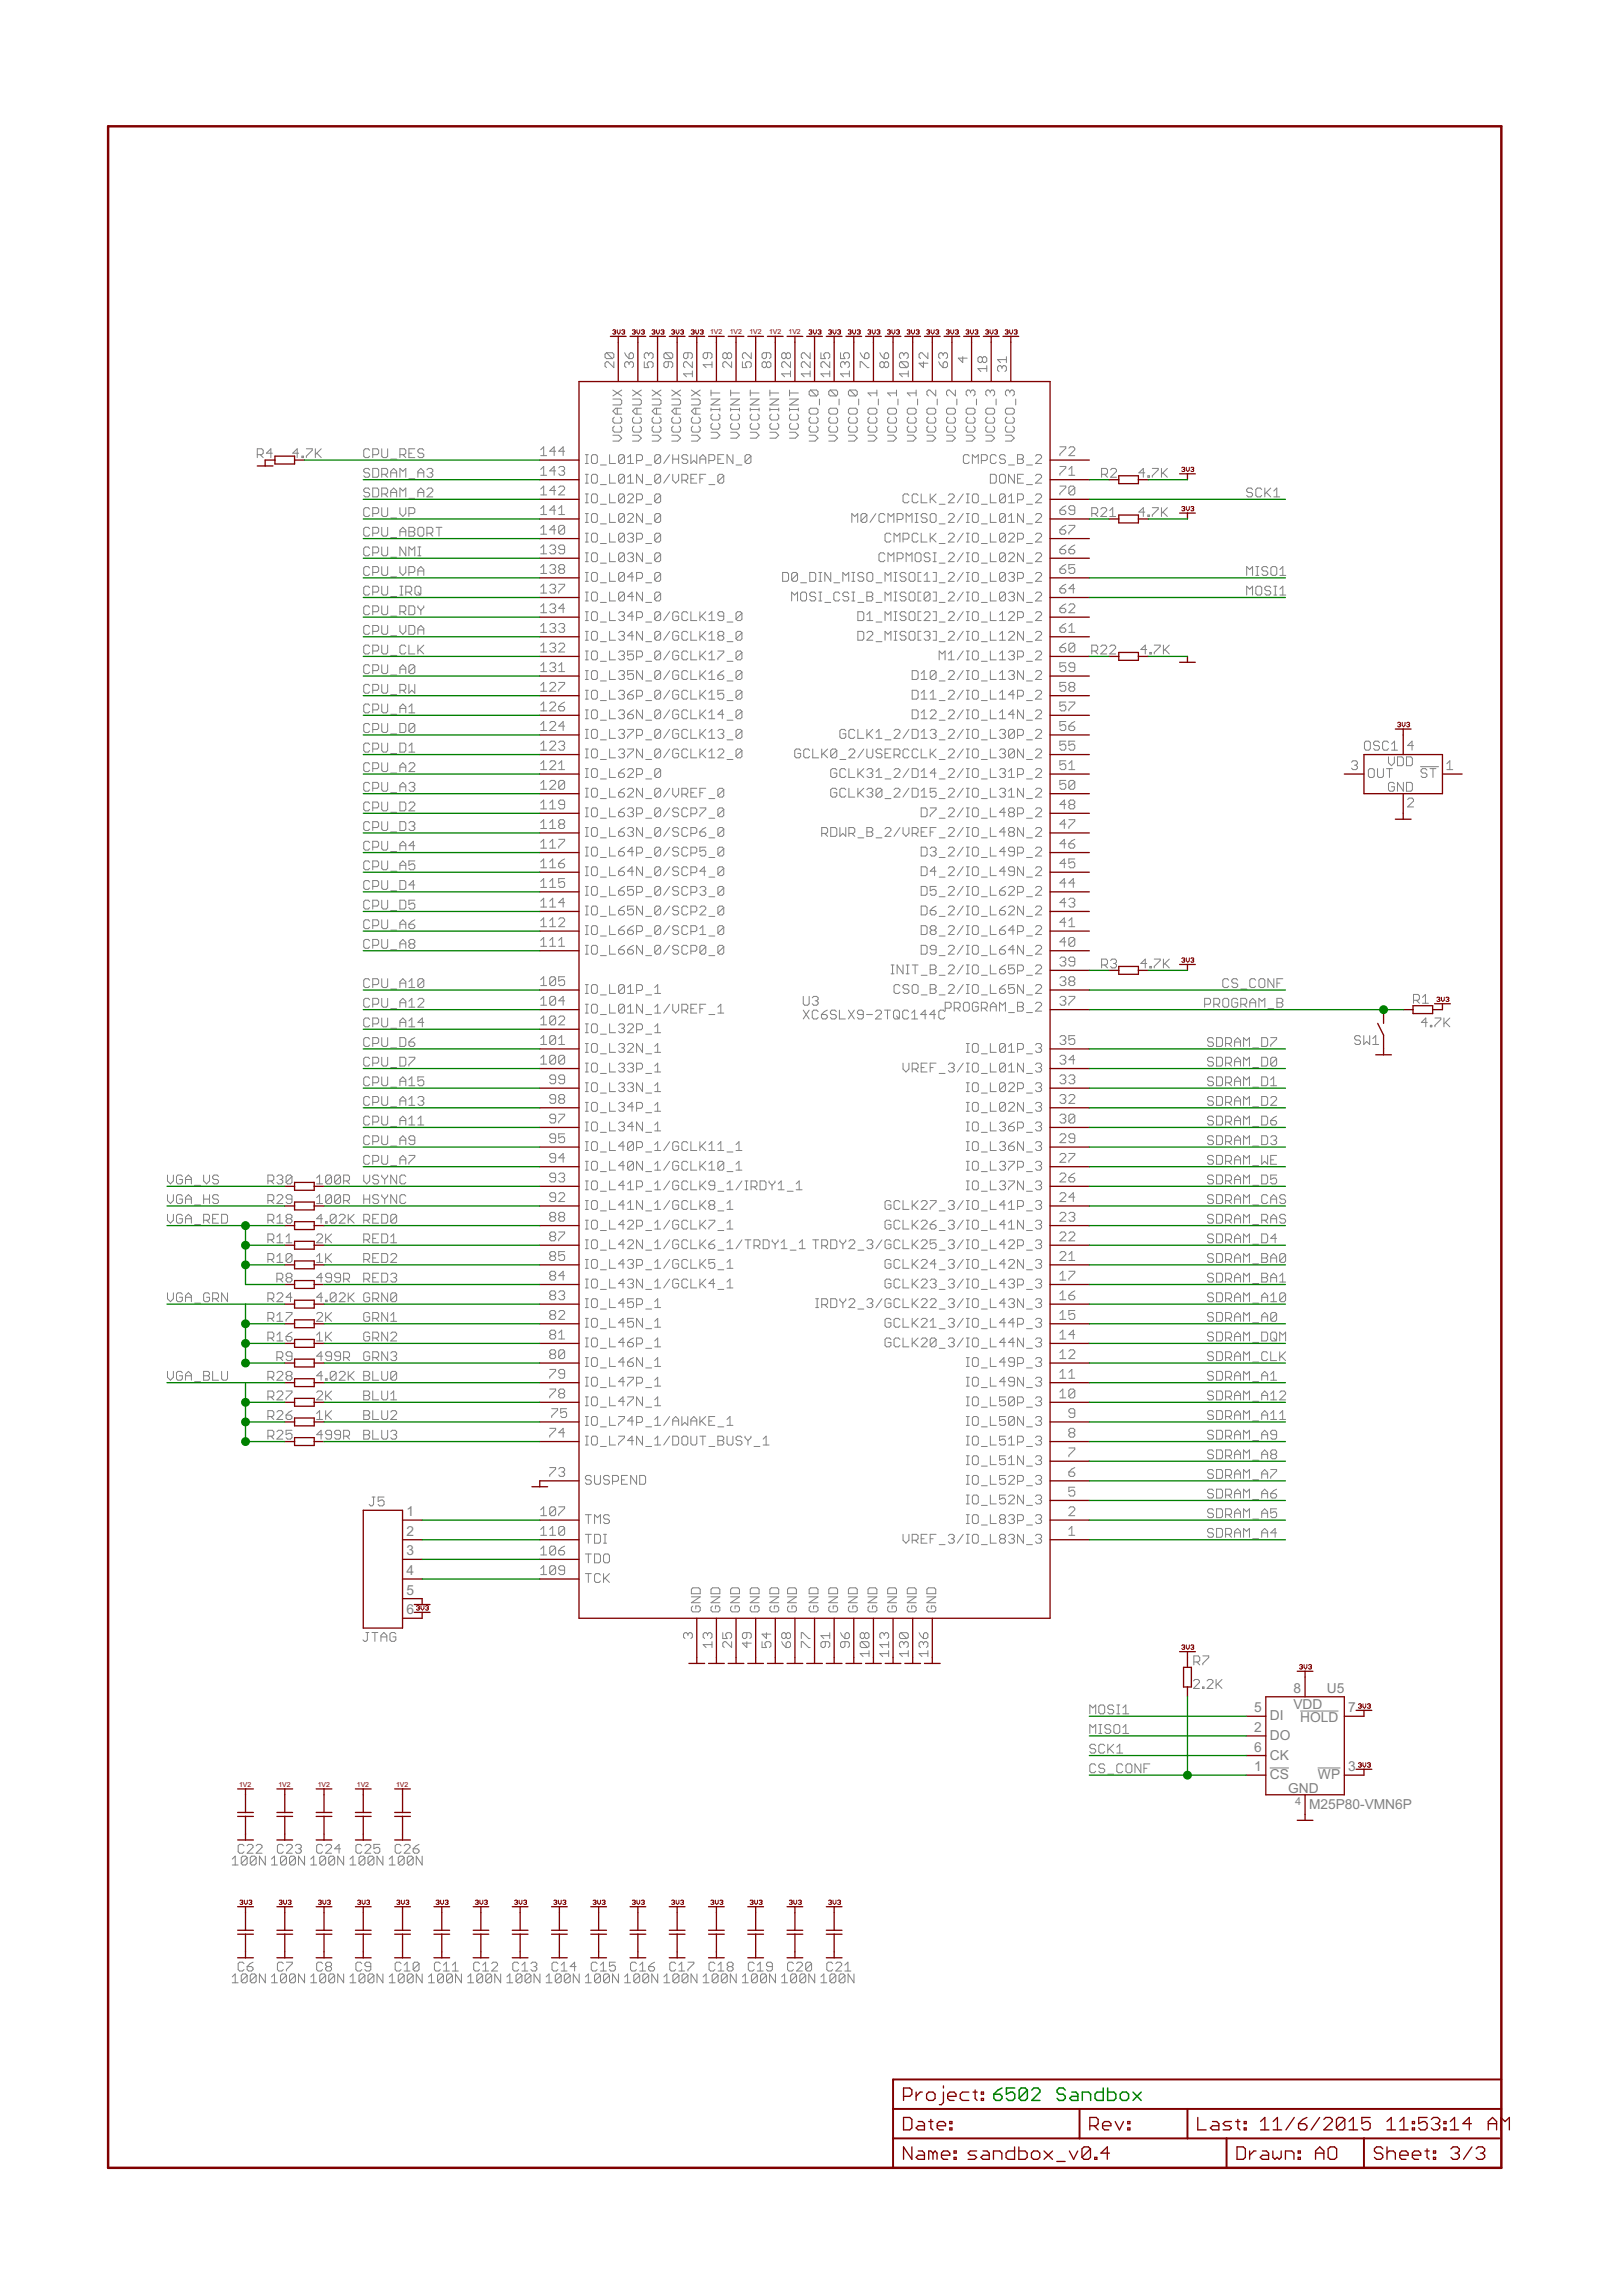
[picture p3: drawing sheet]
<svg xmlns="http://www.w3.org/2000/svg" width="210mm" height="297mm" viewBox="0 0 210 297" stroke-linecap="round" stroke-linejoin="round" font-family="sans-serif">
<defs><g id="words">
<g font-size="2" fill="#808080">
<text x="52.6" y="196.1">1</text>
<text x="52.6" y="198.7">2</text>
<text x="52.6" y="201.2">3</text>
<text x="52.6" y="203.8">4</text>
<text x="52.6" y="206.3">5</text>
<text x="52.6" y="208.8">6</text>
<text x="162.3" y="221.5">5</text>
<text x="167.4" y="221">VDD</text>
<text x="167.4" y="219">8</text>
<text x="171.7" y="219">U5</text>
<text x="174.5" y="221.5">7</text>
<text x="162.3" y="224.1">2</text>
<text x="162.3" y="226.6">6</text>
<text x="164.3" y="227.6">CK</text>
<text x="164.3" y="222.6">DI</text>
<text x="164.3" y="225.1">DO</text>
<text x="168.3" y="222.8">HOLD</text>
<text x="162.3" y="229.2">1</text>
<text x="164.3" y="230.2">CS</text>
<text x="166.7" y="232">GND</text>
<text x="169.4" y="234">M25P80-VMN6P</text>
<text x="170.5" y="230.2">WP</text>
<text x="174.5" y="229.2">3</text>
</g>
<text font-size="1.6" fill="#808080" x="167.6" y="233.5">4</text>
<g font-size="1" fill="#800000">
<text x="91.9" y="43.3">1V2</text>
<text x="94.4" y="43.3">1V2</text>
<text x="97" y="43.3">1V2</text>
<text x="99.5" y="43.3">1V2</text>
<text x="102.1" y="43.3">1V2</text>
<text x="31" y="231.2">1V2</text>
<text x="36" y="231.2">1V2</text>
<text x="41.1" y="231.2">1V2</text>
<text x="46.2" y="231.2">1V2</text>
<text x="51.3" y="231.2">1V2</text>
</g>
</g></defs>
<g fill="none" stroke="#808080" stroke-width=".13">
<path d="M33.3 58.8h.6l.2-.2v-.3l-.2-.2h-.6v1.1M33.7 58.8l.4 .4M35.2 58.6h-.7l.6-.5v1.1M38.7 58.6h-.8l.6-.5v1.1M39.1 59h.2v.2h-.2zM39.6 58.1h.8v.2l-.8 .7v.2M40.8 58.1v1.1M41 58.6l.6 .6M41.6 58.1l-.8 .7M47.8 58.3l-.2-.2h-.3l-.2 .2v.7l.2 .2h.3l.2-.2M48.2 58.8h.6l.2-.2v-.3l-.2-.2h-.6v1.1M49.4 58.1v.9l.2 .2h.4l.2-.2v-.9"/>
<path d="M50.6 59.4h.7M51.8 58.8h.5l.2-.2v-.3l-.2-.2h-.5v1.1M52.1 58.8l.4 .4M52.9 58.6h.4M53.7 58.1h-.8v1.1h.8M54.8 58.3l-.1-.2h-.4l-.2 .2v.1l.2 .2h.4l.1 .2v.2l-.1 .2h-.4l-.2-.2M70 58.2l.4-.4v1.1M70 58.9h.7M71.9 58.4h-.8l.6-.6v1.1M73.1 58.4h-.8l.6-.6v1.1M75.8 60h.3M75.8 58.8h.3"/>
<path d="M75.9 58.8v1.2M76.7 58.8h.4l.2 .2v.8l-.2 .2h-.4l-.2-.2v-.8zM78.5 45.6h.7l.2 .2v.4l-.2 .2M78.5 45.6l-.2 .2v.4l.2 .2h.7M78.5 45.6l.7 .8M78.9 58.8v1.2h.8M79.3 51.6h1l.2 .2v.4l-.2 .2h-1M79.3 56.3h.8l.4 .4-.4 .4h-.8M79.3 50.5l1.2 .7M79.4 46.8v.8l-.7-.8h-.2l-.2 .2v.4l.2 .2M79.5 55.1l-.2 .2v.4l.2 .2h.8l.2-.2v-.4l-.2-.2M79.5 54l-.2 .2v.3l.2 .2h.8l.2-.2v-.3l-.2-.2"/>
<path d="M79.9 52.8v.8M80.5 52.8h-.8l-.4 .4 .4 .4h.8M80.5 50.5l-1.2 .7M80.8 59l-.2-.2h-.4l-.1 .2v.8M80.8 59v.8l-.2 .2h-.4l-.1-.2M80.8 59l-.7 .8M80.8 45.6l.2 .4 .4 .4M81.2 60h.8M81.2 59.2l.4-.4v1.2M81.4 45.8l.2-.2h.2l.2 .2v.4l-.2 .2h-.4zM81.4 47l.2-.2h.2l.2 .2v.4l-.2 .2M81.4 47l-.2-.2h-.2l-.2 .2v.4l.2 .2"/>
<path d="M81.4 47v.2M81.9 51.6h.9l.2 .2v.4l-.2 .2h-.9M81.9 56.3h.7l.4 .4-.4 .4h-.7M81.9 50.5l1.1 .7M82 55.1l-.1 .2v.4l.1 .2h.8l.2-.2v-.4l-.2-.2M82 54l-.1 .2v.3l.1 .2h.8l.2-.2v-.3l-.2-.2M82.4 59.6h.6l.1-.2v-.4l-.1-.2h-.6v1.2M82.4 52.8v.8M83 52.8h-.8l-.3 .4 .3 .4h.8M83 50.5l-1.1 .7M83.4 46.8v.8h.5l-.1-.4v-.2l.1-.2h.4l.2 .2v.4l-.2 .2M83.9 45.8l-.1-.2h-.2l-.2 .2v.4l.2 .2"/>
<path d="M83.9 45.8l.2-.2h.2l.2 .2v.4l-.2 .2M83.9 45.8v.2M84.4 51.6h.9l.2 .2v.4l-.2 .2h-.9M84.4 56.3h.8l.3 .4-.3 .4h-.8M84.4 50.5l1.1 .7M84.6 55.1l-.2 .2v.4l.2 .2h.7l.2-.2v-.4l-.2-.2M84.6 54l-.2 .2v.3l.2 .2h.7l.2-.2v-.3l-.2-.2M85 52.8v.8M85.5 59l-.2-.2h-.4l-.2 .2v.8M85.5 59v.8l-.2 .2h-.4l-.2-.2M85.5 59l-.8 .8M85.5 52.8h-.7l-.4 .4 .4 .4h.7"/>
<path d="M85.5 50.5l-1.1 .7M86.1 45.6h.8l.2 .2v.4l-.2 .2M86.1 45.6l-.2 .2v.4l.2 .2h.8M86.1 45.6l.8 .8M86.5 46.8v.6l-.2 .2h-.2l-.2-.2v-.4l.2-.2h.8l.2 .2v.4l-.2 .2M86.7 58.8l-.8 1.2M86.9 51.6h1l.2 .2v.4l-.2 .2h-1M86.9 56.3h.8l.4 .4-.4 .4h-.8M86.9 50.5l1.2 .7M87.1 58.8v1.2M87.1 59.4h.7M87.1 54l-.2 .2v.3l.2 .2h.8l.2-.2v-.3l-.2-.2"/>
<path d="M87.1 55.1l-.2 .2v.4l.2 .2h.8l.2-.2v-.4l-.2-.2M87.5 52.8v.8M87.8 58.8v1.2M88.1 52.8h-.8l-.4 .4 .4 .4h.8M88.1 50.5l-1.2 .7M89 59l-.2-.2h-.4l-.2 .2v.2l.2 .2h.4l.2 .2v.2l-.2 .2h-.4l-.2-.2M89 45.6v.6l-.2 .2h-.2l-.1-.2v-.4l.1-.2h.8l.2 .2v.4l-.2 .2M89.4 58.8v1.2l.4-.4 .4 .4v-1.2M89.5 51.6h.9l.2 .2v.4l-.2 .2h-.9M89.5 56.3h.7l.4 .4-.4 .4h-.7M89.5 50.5l1.1 .7M89.6 46.8v.8l-.8-.8h-.2l-.1 .2v.4l.1 .2"/>
<path d="M89.6 48v.7M89.6 48.4h-1.1l.3 .3M89.7 55.1l-.2 .2v.4l.2 .2h.7l.2-.2v-.4l-.2-.2M89.7 54l-.2 .2v.3l.2 .2h.7l.2-.2v-.3l-.2-.2M90 52.8v.8M90.6 60v-.8l.4-.4 .3 .4v.8M90.6 59.4h.7M90.6 52.8h-.7l-.4 .4 .4 .4h.7M90.6 50.5l-1.1 .7M91.6 45.6v.6l-.2 .2h-.2l-.2-.2v-.4l.2-.2h.7l.2 .2v.4l-.2 .2M91.7 59.6h.6l.2-.2v-.4l-.2-.2h-.6v1.2M92 55.9h.8l.4 .4-.4 .4h-.8"/>
<path d="M92 50.5v.7M92 52.8v.4M92 53h1.2M92 51.6h1.2l-1.2 .8h1.2M92 50.8h1.2M92.1 47.2h-1.1l.4 .4M92.1 46.8v.8M92.2 53.6l-.2 .2v.3l.2 .2h.8l.2-.2v-.3l-.2-.2M92.2 54.8l-.2 .1v.4l.2 .2h.8l.2-.2v-.4l-.2-.1M92.9 59.4h.4M93.2 52.8v.4M93.7 58.8h-.8v1.2h.8"/>
<path d="M94.1 45.8l-.2-.2h-.2l-.2 .2v.4l.2 .2h.2l.2-.2M94.1 45.8l.2-.2h.2l.2 .2v.4l-.2 .2h-.2l-.2-.2M94.1 45.8v.4M94.6 55.9h.7l.4 .4-.4 .4h-.7M94.6 53h1.1M94.6 51.6h1.1l-1.1 .8h1.1M94.6 50.8h1.1M94.6 50.5v.7M94.6 52.8v.4M94.7 46.8v.8l-.8-.8h-.2l-.2 .2v.4l.2 .2M94.7 54.8l-.1 .1v.4l.1 .2h.8l.2-.2v-.4l-.2-.1M94.7 53.6l-.1 .2v.3l.1 .2h.8l.2-.2v-.3l-.2-.2"/>
<path d="M94.8 58.8v1.2l-.7-1.2v1.2M95.7 52.8v.4M96.1 46.8v.8h.5l-.1-.4v-.2l.1-.2h.4l.2 .2v.4l-.2 .2M97.1 50.5v.7M97.1 52.8v.4M97.1 55.9h.8l.3 .4-.3 .4h-.8M97.1 53h1.1M97.1 51.6h1.1l-1.1 .8h1.1M97.1 50.8h1.1M97.2 59v.8l-.2 .2h-.4l-.2-.2M97.2 59l-.2-.2h-.4l-.2 .2v.8M97.2 59l-.8 .8"/>
<path d="M97.2 45.6v.8l-.7-.8h-.2l-.2 .2v.4l.2 .2M97.3 53.6l-.2 .2v.3l.2 .2h.7l.2-.2v-.3l-.2-.2M97.3 54.8l-.2 .1v.4l.2 .2h.7l.2-.2v-.4l-.2-.1M98.2 52.8v.4M99.2 45.6v.6l-.2 .2h-.2l-.2-.2v-.4l.2-.2h.8l.2 .2v.4l-.2 .2M99.2 47l-.2-.2h-.2l-.2 .2v.4l.2 .2h.2l.2-.2M99.2 47l.2-.2h.2l.2 .2v.4l-.2 .2h-.2l-.2-.2M99.2 47v.4M99.6 55.9h.8l.4 .4-.4 .4h-.8M99.6 53h1.2M99.6 51.6h1.2l-1.2 .8h1.2M99.6 50.8h1.2"/>
<path d="M99.6 50.5v.7M99.6 52.8v.4M99.8 54.8l-.2 .1v.4l.2 .2h.8l.2-.2v-.4l-.2-.1M99.8 53.6l-.2 .2v.3l.2 .2h.8l.2-.2v-.3l-.2-.2M100.8 52.8v.4M101.7 45.8l-.2-.2h-.2l-.1 .2v.4l.1 .2h.2l.2-.2M101.7 45.8l.2-.2h.2l.2 .2v.4l-.2 .2h-.2l-.2-.2M101.7 45.8v.4M102.2 55.9h.7l.4 .4-.4 .4h-.7M102.2 53h1.1M102.2 51.6h1.1l-1.1 .8h1.1M102.2 50.8h1.1"/>
<path d="M102.2 50.5v.7M102.2 52.8v.4M102.3 46.8v.8l-.8-.8h-.2l-.1 .2v.4l.1 .2M102.3 48v.7M102.3 48.4h-1.1l.3 .3M102.4 54.8l-.2 .1v.4l.2 .2h.7l.2-.2v-.4l-.2-.1M102.4 53.6l-.2 .2v.3l.2 .2h.7l.2-.2v-.3l-.2-.2M103.3 52.8v.4M104.7 56.3h.8l.4 .4-.4 .4h-.8M104.7 53l.2-.2h.8l.2 .2v.4l-.2 .2h-.8l-.2-.2zM104.8 45.6v.8l-.7-.8h-.2l-.2 .2v.4l.2 .2M104.8 46.8v.8l-.7-.8h-.2l-.2 .2v.4l.2 .2"/>
<path d="M104.8 48.4h-1.1l.4 .3M104.8 48v.7M104.9 55.1l-.2 .2v.4l.2 .2h.8l.2-.2v-.4l-.2-.2M104.9 54l-.2 .2v.3l.2 .2h.8l.2-.2v-.3l-.2-.2M104.9 50.5h.8l.2 .2v.3l-.2 .2M104.9 50.5l-.2 .2v.3l.2 .2h.8M104.9 50.5l.8 .7M106 51.6v.8M106.2 45.6v.8h.6l-.2-.4v-.2l.2-.2h.4l.2 .2v.4l-.2 .2M107.3 53l.1-.2h.8l.2 .2v.4l-.2 .2h-.8l-.1-.2zM107.3 56.3h.7l.4 .4-.4 .4h-.7M107.4 46.8v.8l-.8-.8h-.2l-.2 .2v.4l.2 .2"/>
<path d="M107.4 48v.7M107.4 48.4h-1.2l.4 .3M107.4 50.5l-.1 .2v.3l.1 .2h.8M107.4 54l-.1 .2v.3l.1 .2h.8l.2-.2v-.3l-.2-.2M107.4 55.1l-.1 .2v.4l.1 .2h.8l.2-.2v-.4l-.2-.2M107.4 50.5h.8l.2 .2v.3l-.2 .2M107.4 50.5l.8 .7M108.6 51.6v.8M108.8 45.6v.8h.5l-.1-.4v-.2l.1-.2h.4l.2 .2v.4l-.2 .2M109.3 47l-.1-.2h-.2l-.2 .2v.4l.2 .2M109.3 47l.2-.2h.2l.2 .2v.4l-.2 .2M109.3 47v.2"/>
<path d="M109.8 53l.2-.2h.7l.2 .2v.4l-.2 .2h-.7l-.2-.2zM109.8 56.3h.8l.3 .4-.3 .4h-.8M109.9 48.4h-1.1l.4 .3M109.9 48v.7M110 55.1l-.2 .2v.4l.2 .2h.7l.2-.2v-.4l-.2-.2M110 54l-.2 .2v.3l.2 .2h.7l.2-.2v-.3l-.2-.2M110 50.5h.7l.2 .2v.3l-.2 .2M110 50.5l-.2 .2v.3l.2 .2h.7M110 50.5l.7 .7M111.1 51.6v.8M111.3 47.6v-.8h.2l.8 .8h.2M111.3 45.6l.2 .4 .4 .4"/>
<path d="M111.9 45.8l.2-.2h.2l.2 .2v.4l-.2 .2h-.4zM112.3 56.3h.8l.4 .4-.4 .4h-.8M112.3 53l.2-.2h.8l.2 .2v.4l-.2 .2h-.8l-.2-.2zM112.5 55.1l-.2 .2v.4l.2 .2h.8l.2-.2v-.4l-.2-.2M112.5 54l-.2 .2v.3l.2 .2h.8l.2-.2v-.3l-.2-.2M113.5 50.8h-1.2l.4 .4M113.5 50.5v.7M113.7 51.6v.8M113.9 45.6l.1 .4 .4 .4M114.4 45.8l.2-.2h.2l.2 .2v.4l-.2 .2h-.4zM114.4 47l-.2-.2h-.2l-.1 .2v.4l.1 .2h.2l.2-.2M114.4 47l.2-.2h.2l.2 .2v.4l-.2 .2h-.2l-.2-.2"/>
<path d="M114.4 47v.4M114.9 56.3h.7l.4 .4-.4 .4h-.7M114.9 53l.2-.2h.7l.2 .2v.4l-.2 .2h-.7l-.2-.2zM115.1 55.1l-.2 .2v.4l.2 .2h.7l.2-.2v-.4l-.2-.2M115.1 54l-.2 .2v.3l.2 .2h.7l.2-.2v-.3l-.2-.2M116 50.8h-1.1l.4 .4M116 50.5v.7M116.2 51.6v.8M116.6 46.8h.7l.2 .2v.4l-.2 .2M116.6 46.8l-.2 .2v.4l.2 .2h.7M116.6 46.8l.7 .8M117 45.8l-.2-.2h-.2l-.2 .2v.4l.2 .2"/>
<path d="M117 45.8l.2-.2h.1l.2 .2v.4l-.2 .2M117 45.8v.2M117.4 56.3h.8l.4 .4-.4 .4h-.8M117.4 53l.2-.2h.8l.2 .2v.4l-.2 .2h-.8l-.2-.2zM117.5 48.4h-1.1l.4 .3M117.5 48v.7M117.6 54l-.2 .2v.3l.2 .2h.8l.2-.2v-.3l-.2-.2M117.6 55.1l-.2 .2v.4l.2 .2h.8l.2-.2v-.4l-.2-.2M118.6 50.8h-1.2l.4 .4M118.6 50.5v.7M118.7 51.6v.8M119.5 46.8v.8l-.6-.6h1.2"/>
<path d="M120 53l.1-.2h.8l.2 .2v.4l-.2 .2h-.8l-.1-.2zM120 56.3h.7l.4 .4-.4 .4h-.7M120.1 45.6v.8l-.8-.8h-.2l-.2 .2v.4l.2 .2M120.1 55.1l-.1 .2v.4l.1 .2h.8l.2-.2v-.4l-.2-.2M120.1 54l-.1 .2v.3l.1 .2h.8l.2-.2v-.3l-.2-.2M121.1 50.5v.7l-.8-.7h-.2l-.1 .2v.3l.1 .2M121.3 51.6v.8M121.5 46.8l.2 .4 .3 .4M122 45.8l-.1-.2h-.2l-.2 .2v.4l.2 .2M122 45.8l.2-.2h.2l.2 .2v.4l-.2 .2M122 47l.2-.2h.2l.2 .2v.4l-.2 .2h-.4zM122 45.8v.2"/>
<path d="M122.5 56.3h.8l.3 .4-.3 .4h-.8M122.5 53l.2-.2h.7l.2 .2v.4l-.2 .2h-.7l-.2-.2zM122.7 55.1l-.2 .2v.4l.2 .2h.7l.2-.2v-.4l-.2-.2M122.7 54l-.2 .2v.3l.2 .2h.7l.2-.2v-.3l-.2-.2M123.6 50.5v.7l-.7-.7h-.2l-.2 .2v.3l.2 .2M123.8 51.6v.8M124.6 46.1v.8l-.6-.6h1.2M125 56.3h.8l.4 .4-.4 .4h-.8M125 53l.2-.2h.8l.2 .2v.4l-.2 .2h-.8l-.2-.2zM125.2 55.1l-.2 .2v.4l.2 .2h.8l.2-.2v-.4l-.2-.2M125.2 54l-.2 .2v.3l.2 .2h.8l.2-.2v-.3l-.2-.2M125.4 59l-.2-.2h-.3l-.2 .2v.8l.2 .2h.3l.2-.2"/>
<path d="M125.6 50.7l.2-.2h.2l.2 .2v.3l-.2 .2M125.6 50.7l-.2-.2h-.2l-.2 .2v.3l.2 .2M125.6 50.7v.1M125.8 60v-1.2l.4 .4 .4-.4v1.2M126.4 51.6v.8M127 59.6h.6l.2-.2v-.4l-.2-.2h-.6v1.2M127.1 46.3l.2-.2h.2l.2 .2v.4l-.2 .2h-.2l-.2-.2M127.1 46.3l-.2-.2h-.2l-.1 .2v.4l.1 .2h.2l.2-.2M127.1 46.3v.4M127.6 56.3h.7l.4 .4-.4 .4h-.7M127.6 53l.2-.2h.7l.2 .2v.4l-.2 .2h-.7l-.2-.2zM127.7 47.7h-1.1l.3 .4"/>
<path d="M127.7 47.3v.8M127.8 55.1l-.2 .2v.4l.2 .2h.7l.2-.2v-.4l-.2-.2M127.8 54l-.2 .2v.3l.2 .2h.7l.2-.2v-.3l-.2-.2M128.1 50.7v.1M128.1 50.7l-.1-.2h-.2l-.2 .2v.3l.2 .2M128.1 50.7l.2-.2h.2l.2 .2v.3l-.2 .2M128.9 51.6v.8M128.9 59l-.2-.2h-.3l-.2 .2v.8l.2 .2h.3l.2-.2M129.7 47.5l-.2-.2h-.2l-.2 .2v.4l.2 .2M129.7 47.5l.2-.2h.1l.2 .2v.4l-.2 .2M129.7 47.5v.2M130.1 53l.2-.2h.8l.2 .2v.4l-.2 .2h-.8l-.2-.2z"/>
<path d="M130.1 59l-.2-.2h-.4l-.2 .2v.2l.2 .2h.4l.2 .2v.2l-.2 .2h-.4l-.2-.2M130.1 56.3h.8l.4 .4-.4 .4h-.8M130.2 46.1v.8M130.2 46.5h-1.1l.4 .4M130.3 54l-.2 .2v.3l.2 .2h.8l.2-.2v-.3l-.2-.2M130.3 55.1l-.2 .2v.4l.2 .2h.8l.2-.2v-.4l-.2-.2M130.7 50.7l-.2-.2h-.2l-.2 .2v.3l.2 .2M130.7 50.7l.2-.2h.2l.2 .2v.3l-.2 .2M130.7 50.7v.1M131.4 51.6v.8M131.7 58.8h.5l.2 .2v.2l-.2 .2 .2 .2v.2l-.2 .2h-.5zM131.7 59.4h.5"/>
<path d="M134 59l.2-.2h.4l.2 .2v.2l-.8 .8h.8M137.2 57.8h.7v.2l-.7 .8v.1M138.3 58l.2-.2h.4l.2 .2v.2l-.8 .7h.8M47.8 76l-.2-.2h-.3l-.2 .2v.8l.2 .2h.3l.2-.2M47.8 65.9l-.2-.2h-.3l-.2 .2v.7l.2 .2h.3l.2-.2M47.8 78.6l-.2-.2h-.3l-.2 .2v.7l.2 .2h.3l.2-.2M47.8 71l-.2-.2h-.3l-.2 .2v.7l.2 .2h.3l.2-.2M47.8 63.3l-.2-.2h-.3l-.2 .2v.2l.2 .2h.3l.2 .2v.2l-.2 .2h-.3l-.2-.2M47.8 60.8l-.2-.2h-.3l-.2 .2v.2l.2 .2h.3l.2 .2v.2l-.2 .1h-.3l-.2-.1M47.8 68.4l-.2-.2h-.3l-.2 .2v.8l.2 .2h.3l.2-.2M47.8 73.5l-.2-.2h-.3l-.2 .2v.8l.2 .1h.3l.2-.1M48.2 79.1h.6l.2-.1v-.4l-.2-.2h-.6v1.1"/>
<path d="M48.2 76.6h.6l.2-.2v-.4l-.2-.2h-.6v1.2M48.2 74.1h.6l.2-.2v-.4l-.2-.2h-.6v1.1M48.2 69h.6l.2-.2v-.4l-.2-.2h-.6v1.2M48.2 71.5h.6l.2-.2v-.3l-.2-.2h-.6v1.1M48.2 66.4h.6l.2-.1v-.4l-.2-.2h-.6v1.1M48.2 60.6h.6l.2 .2v.8l-.2 .1h-.6zM48.2 63.1h.6l.2 .2v.8l-.2 .2h-.6zM49.4 75.8v1l.2 .2h.4l.2-.2v-1M49.4 63.9h.6l.2-.2v-.4l-.2-.2h-.6v1.2M49.4 61.4h.6l.2-.2v-.4l-.2-.2h-.6v1.1M49.4 70.8v.9l.2 .2h.4l.2-.2v-.9M49.4 65.7v.9l.2 .2h.4l.2-.2v-.9"/>
<path d="M49.4 68.2v1l.2 .2h.4l.2-.2v-1M49.4 73.3v1l.2 .1h.4l.2-.1v-1M49.4 78.4v.9l.2 .2h.4l.2-.2v-.9M49.8 61.4l.4 .3M49.8 63.9l.4 .4M50.6 79.7h.7M50.6 77.2h.7M50.6 74.6h.7M50.6 72.1h.7M50.6 69.6h.7M50.6 67h.7M50.6 61.2h.7"/>
<path d="M50.6 61.7v-.7l.3-.4 .4 .4v.7M50.6 64.3v-.8l.3-.4 .4 .4v.8M50.6 63.7h.7M51.8 79.1h.5l.2-.1v-.4l-.2-.2h-.5v1.1M51.8 73.3v.8l.3 .3 .4-.3v-.8M51.8 64.3v-1.2l.3 .4 .4-.4v1.2M51.8 61.7v-1.1l.3 .4 .4-.4v1.1M51.8 65.7v.7l.3 .4 .4-.4v-.7M51.8 69.4v-.8l.3-.4 .4 .4v.8M51.8 75.8h.3M51.8 77h.3M51.8 68.8h.7"/>
<path d="M51.9 75.8v1.2M52.1 79.1l.4 .4M52.5 76.6h.6l.2-.2v-.4l-.2-.2h-.6v1.2M52.5 70.8v1.1l-.7-1.1v1.1M52.9 76.6l.4 .4M52.9 74.1h.6l.2-.2v-.4l-.2-.2h-.6v1.1M52.9 61.9h.8M52.9 66.4h.6l.2-.1v-.4l-.2-.2h-.6v1.1M52.9 78.4h.6l.2 .2v.7l-.2 .2h-.6zM52.9 68.2h.6l.2 .2v.2l-.2 .2 .2 .2v.2l-.2 .2h-.6zM52.9 71.9v-1.1l.4 .3 .4-.3v1.1M52.9 64.5h.8"/>
<path d="M52.9 68.8h.6M53.9 75.8h.4l.2 .2v.8l-.2 .2h-.4l-.2-.2v-.8zM54.1 61.7v-.7l.4-.4 .3 .4v.7M54.1 74.4v-.7l.4-.4 .3 .4v.7M54.1 76.6l.4 .4M54.1 61.2h.7M54.1 64.3v-.8l.4-.4 .3 .4v.8M54.1 78.4v.2l.4 .4M54.1 63.7h.7M54.1 73.9h.7M54.1 70.8h.4M54.1 71.9h.4"/>
<path d="M54.3 68.2h.4l.1 .2v.8l-.1 .2h-.4l-.2-.2v-.8zM54.3 70.8v1.1M54.5 79v.5M54.8 78.4v.2l-.3 .4M55.2 69h.6l.2-.2v-.4l-.2-.2h-.6v1.2M55.2 60.8l.2-.2h.4l.2 .2v.2l-.2 .2M55.2 63.3l.2-.2h.4l.2 .2v.2l-.8 .8h.8M55.6 61.2h.2M55.6 69l.4 .4M55.8 61.2l.2 .2v.2l-.2 .1h-.4l-.2-.1M56.4 68.2h.8M56.8 68.2v1.2"/>
<path d="M70 60.7l.4-.4v1.2M70 63.3l.4-.4v1.1M70 65.8l.4-.4v1.2M70 68.3l.4-.3v1.1M70 70.9l.4-.4v1.1M70 73.4l.4-.4v1.2M70 76l.4-.4v1.1M70 78.5l.4-.4v1.2M70 79.3h.7M70 71.6h.7M70 74.2h.7M70 76.7h.7"/>
<path d="M70 69.1h.7M70 64h.7M70 61.5h.7M70 66.6h.7M71.1 70.7l.2-.2h.4l.2 .2v.2l-.2 .2M71.1 73.2l.2-.2h.4l.2 .2v.2l-.2 .2M71.1 75.8l.2-.2h.4l.2 .2v.2l-.2 .2M71.1 78.3l.2-.2h.4l.2 .2v.2l-.2 .2M71.5 78.7h.2M71.5 71.1h.2M71.5 73.6h.2M71.5 76.2h.2"/>
<path d="M71.7 71.1l.2 .2v.2l-.2 .1h-.4l-.2-.1M71.7 73.6l.2 .2v.2l-.2 .2h-.4l-.2-.2M71.7 76.2l.2 .1v.2l-.2 .2h-.4l-.2-.2M71.7 78.7l.2 .2v.2l-.2 .2h-.4l-.2-.2M71.9 68.5h-.8l.6-.5v1.1M71.9 60.9h-.8l.6-.6v1.2M71.9 63.5h-.8l.6-.6v1.1M71.9 66h-.8l.6-.6v1.2M72.3 65.8l.4-.4v1.2M72.3 60.5l.2-.2h.4l.2 .2v.2l-.2 .2M72.3 63.1l.2-.2h.4l.2 .2v.2l-.8 .7h.8M72.3 75.6h.8v.2l-.8 .7v.2"/>
<path d="M72.3 66.6h.8M72.5 73.6l-.2-.2v-.2l.2-.2h.4l.2 .2v.2l-.2 .2M72.5 73.6l-.2 .2v.2l.2 .2h.4l.2-.2v-.2l-.2-.2M72.5 73.6h.4M72.7 60.9h.2M72.9 60.9l.2 .2v.2l-.2 .2h-.4l-.2-.2M73.1 68.2v.7l-.2 .2h-.4l-.2-.2M73.1 71.1h-.6l-.2-.2v-.2l.2-.2h.4l.2 .2v.8l-.2 .1h-.4l-.2-.1M73.1 78.7h-.8l.6-.6v1.2M73.1 68.2l-.2-.2h-.4l-.2 .2v.7M73.1 68.2l-.8 .7M75.8 79.1h.3"/>
<path d="M75.8 76.6h.3M75.8 77.7h.3M75.8 75.2h.3M75.8 74.1h.3M75.8 69h.3M75.8 70.1h.3M75.8 72.7h.3M75.8 71.5h.3M75.8 65h.3M75.8 63.9h.3M75.8 62.5h.3M75.8 61.4h.3"/>
<path d="M75.8 67.6h.3M75.8 66.4h.3M75.9 61.4v1.1M75.9 63.9v1.1M75.9 66.4v1.2M75.9 69v1.1M75.9 71.5v1.2M75.9 74.1v1.1M75.9 76.6v1.1M75.9 79.1v1.2M76.5 79.3l.2-.2h.4l.2 .2v.8l-.2 .2h-.4l-.2-.2zM76.7 61.4h.4l.2 .2v.7l-.2 .2h-.4l-.2-.2v-.7z"/>
<path d="M76.7 63.9h.4l.2 .2v.8l-.2 .1h-.4l-.2-.1v-.8zM76.7 66.4h.4l.2 .2v.8l-.2 .2h-.4l-.2-.2v-.8zM76.7 69h.4l.2 .2v.7l-.2 .2h-.4l-.2-.2v-.7zM76.7 71.5h.4l.2 .2v.8l-.2 .2h-.4l-.2-.2v-.8zM76.7 74.1h.4l.2 .2v.7l-.2 .2h-.4l-.2-.2v-.7zM76.7 76.6h.4l.2 .2v.8l-.2 .1h-.4l-.2-.1v-.8zM77.7 77.9h.8M77.7 75.4h.8M77.7 70.3h.8M77.7 72.9h.8M77.7 65.2h.8M77.7 60.2h.8"/>
<path d="M77.7 62.7h.8M77.7 67.8h.8M78.9 79.1v1.2h.8M78.9 61.4v1.1h.8M78.9 63.9v1.1h.8M78.9 66.4v1.2h.8M78.9 69v1.1h.8M78.9 71.5v1.2h.8M78.9 74.1v1.1h.8M78.9 76.6v1.1h.8M80.1 79.3l.1-.2h.4l.2 .2v.2l-.2 .2M80.4 79.7h.2"/>
<path d="M80.6 79.7l.2 .2v.2l-.2 .2h-.4l-.1-.2M80.8 61.6l-.2-.2h-.4l-.1 .2v.7M80.8 64.1l-.2-.2h-.4l-.1 .2v.8M80.8 66.6l-.2-.2h-.4l-.1 .2v.8M80.8 69.2l-.2-.2h-.4l-.1 .2v.7M80.8 71.7l-.2-.2h-.4l-.1 .2v.8M80.8 74.3l-.2-.2h-.4l-.1 .2v.7M80.8 76.8l-.2-.2h-.4l-.1 .2v.8M80.8 61.6v.7l-.2 .2h-.4l-.1-.2M80.8 64.1v.8l-.2 .1h-.4l-.1-.1M80.8 66.6v.8l-.2 .2h-.4l-.1-.2M80.8 69.2v.7l-.2 .2h-.4l-.1-.2"/>
<path d="M80.8 71.7v.8l-.2 .2h-.4l-.1-.2M80.8 74.3v.7l-.2 .2h-.4l-.1-.2M80.8 76.8v.8l-.2 .1h-.4l-.1-.1M80.8 74.3l-.7 .7M80.8 71.7l-.7 .8M80.8 64.1l-.7 .8M80.8 61.6l-.7 .7M80.8 66.6l-.7 .8M80.8 69.2l-.7 .7M80.8 76.8l-.7 .8M81.2 64.1l.2-.2h.4l.2 .2v.2l-.8 .7h.8M81.2 66.6l.2-.2h.4l.2 .2v.2l-.8 .8h.8"/>
<path d="M81.2 69.2l.2-.2h.4l.2 .2v.2l-.2 .2M81.2 71.7l.2-.2h.4l.2 .2v.2l-.2 .2M81.2 61.7l.4-.3v1.1M81.2 62.5h.8M81.6 72.1h.2M81.6 69.6h.2M81.8 69.6l.2 .1v.2l-.2 .2h-.4l-.2-.2M81.8 72.1l.2 .2v.2l-.2 .2h-.4l-.2-.2M82 79.7h-.8l.6-.6v1.2M82 77.2h-.8l.6-.6v1.1M82 74.6h-.8l.6-.5v1.1M82.4 79.9h.6l.1-.2v-.4l-.1-.2h-.6v1.2"/>
<path d="M82.4 64.7h.6l.1-.2v-.4l-.1-.2h-.6v1.1M82.4 69.7h.6l.1-.1v-.4l-.1-.2h-.6v1.1M82.4 74.8h.6l.1-.2v-.3l-.1-.2h-.6v1.1M83.1 61.4v1.1l-.7-1.1v1.1M83.1 66.4v1.2l-.7-1.2v1.2M83.1 71.5v1.2l-.7-1.2v1.2M83.1 76.6v1.1l-.7-1.1v1.1M83.6 77.9h.7M83.6 75.4h.7M83.6 70.3h.7M83.6 72.9h.7M83.6 65.2h.7"/>
<path d="M83.6 60.2h.7M83.6 62.7h.7M83.6 67.8h.7M85.5 79.3v.8l-.2 .2h-.4l-.2-.2M85.5 79.3l-.2-.2h-.4l-.2 .2v.8M85.5 61.6l-.2-.2h-.4l-.2 .2v.7M85.5 64.1l-.2-.2h-.4l-.2 .2v.8M85.5 66.6l-.2-.2h-.4l-.2 .2v.8M85.5 69.2l-.2-.2h-.4l-.2 .2v.7M85.5 71.7l-.2-.2h-.4l-.2 .2v.8M85.5 74.3l-.2-.2h-.4l-.2 .2v.7M85.5 76.8l-.2-.2h-.4l-.2 .2v.8"/>
<path d="M85.5 61.6v.7l-.2 .2h-.4l-.2-.2M85.5 64.1v.8l-.2 .1h-.4l-.2-.1M85.5 66.6v.8l-.2 .2h-.4l-.2-.2M85.5 69.2v.7l-.2 .2h-.4l-.2-.2M85.5 71.7v.8l-.2 .2h-.4l-.2-.2M85.5 74.3v.7l-.2 .2h-.4l-.2-.2M85.5 76.8v.8l-.2 .1h-.4l-.2-.1M85.5 79.3l-.8 .8M85.5 74.3l-.8 .7M85.5 61.6l-.8 .7M85.5 71.7l-.8 .8M85.5 64.1l-.8 .8"/>
<path d="M85.5 66.6l-.8 .8M85.5 69.2l-.8 .7M85.5 76.8l-.8 .8M86.7 79.1l-.8 1.2M86.7 61.4l-.8 1.1M87.1 61.4v.7l.3 .4 .4-.4v-.7M87.8 79.3l-.2-.2h-.4l-.1 .2v.8l.1 .2h.4l.2-.2v-.4h-.4M88.2 62.1h.6l.2-.2v-.3l-.2-.2h-.6v1.1M88.6 62.1l.4 .4M89 79.3l-.2-.2h-.4l-.2 .2v.8l.2 .2h.4l.2-.2M89.4 79.1v1.2h.8M89.4 61.9h.4"/>
<path d="M90.2 61.4h-.8v1.1h.8M90.6 79.1v1.2M90.6 61.9h.4M90.8 79.7l.5 .6M91.3 79.1l-.7 .8M91.3 61.4h-.7v1.1M91.7 79.5l.4-.4v1.2M91.7 62.7h.8M93.7 79.7h-.6l-.2-.2v-.2l.2-.2h.4l.2 .2v.8l-.2 .2h-.4l-.2-.2M93.7 61.6v.7l-.2 .2h-.4l-.2-.2M93.7 61.6l-.2-.2h-.4l-.2 .2v.7M93.7 61.6l-.8 .7"/>
<path d="M95.2 60.2h.8M96 79.3v.8l-.2 .2h-.4l-.2-.2M96 79.3l-.2-.2h-.4l-.2 .2v.8M96 79.3l-.8 .8M101.3 74.1h.6l.1 .2v.7l-.1 .2h-.6zM102.4 77.7v-1.1l.4 .4 .4-.4v1.1M103.2 74.3l-.2-.2h-.4l-.2 .2v.7M103.2 74.3v.7l-.2 .2h-.4l-.2-.2M103.2 74.3l-.8 .7M103.6 75.4h.8M103.8 76.6h.4l.2 .2v.8l-.2 .1h-.4l-.2-.1v-.8zM104.8 74.1h.6l.2 .2v.7l-.2 .2h-.6z"/>
<path d="M105.6 76.8l-.2-.2h-.4l-.2 .2v.2l.2 .2h.4l.2 .2v.2l-.2 .1h-.4l-.2-.1M106 76.6h.3M106 77.7h.3M106 75.2h.3M106 74.1h.3M106.2 74.1v1.1M106.2 76.6v1.1M106.7 77.9h.8M107.5 74.1v1.1l-.8-1.1v1.1M107.9 75.4h.8M108.7 76.8l-.2-.2h-.4l-.2 .2v.8l.2 .1h.4l.2-.1M109.1 75.2v-1.1l.4 .3 .3-.3v1.1"/>
<path d="M109.8 76.8l-.2-.2h-.3l-.2 .2v.2l.2 .2h.3l.2 .2v.2l-.2 .1h-.3l-.2-.1M110.2 76.6h.4M110.2 77.7h.4M110.2 75.2h.4M110.2 74.1h.4M110.2 67.6v-1.2l.4 .4 .4-.4v1.2M110.4 74.1v1.1M110.4 76.6v1.1M111 79.1h.6l.2 .2v.8l-.2 .2h-.6zM111 77.9h.8M111.8 74.3l-.2-.2h-.4l-.2 .2v.1l.2 .2h.4l.2 .2v.2l-.2 .2h-.4l-.2-.2M112.2 79.5l.4-.4v1.2"/>
<path d="M112.2 76.6h.6l.1 .2v.2l-.1 .2 .1 .2v.2l-.1 .1h-.6zM112.2 77.2h.6M112.2 66.6v.8l-.2 .2h-.4l-.2-.2M112.2 66.6l-.2-.2h-.4l-.2 .2v.8M112.2 66.6l-.8 .8M112.4 74.1h.4l.1 .2v.7l-.1 .2h-.4l-.2-.2v-.7zM113.3 66.4l-.7 1.2M113.4 77.9h.7M113.4 75.4h.7M114.5 66.6l-.2-.2h-.4l-.2 .2v.8l.2 .2h.4l.2-.2M114.5 71.7l-.2-.2h-.4l-.2 .2v.8l.2 .2h.4l.2-.2M114.5 77.7v-1.1l.4 .4 .4-.4v1.1"/>
<path d="M114.5 75.2v-1.1l.4 .3 .4-.3v1.1M114.9 72.7v-1.2l.4 .4 .4-.4v1.2M114.9 67.6v-1.2l.4 .4 .4-.4v1.2M115.3 69.2l-.2-.2h-.4l-.2 .2v.7l.2 .2h.4l.2-.2M115.7 79.1h.4M115.7 70.1v-1.1l.4 .4 .4-.4v1.1M115.7 76.6h.4M115.7 77.7h.4M115.7 75.2h.4M115.7 74.1h.4M115.9 74.1v1.1M115.9 76.6v1.1"/>
<path d="M115.9 79.1v1.2M116.1 67.2h.6l.2-.2v-.4l-.2-.2h-.6v1.2M116.1 72.3h.6l.2-.2v-.4l-.2-.2h-.6v1.2M116.9 69.7h.5l.2-.1v-.4l-.2-.2h-.5v1.1M117.2 79.3l-.1-.2h-.4l-.2 .2v.2l.2 .2h.4l.1 .2v.2l-.1 .2h-.4l-.2-.2M117.2 74.3l-.1-.2h-.4l-.2 .2v.1l.2 .2h.4l.1 .2v.2l-.1 .2h-.4l-.2-.2M117.2 76.8l-.1-.2h-.4l-.2 .2v.2l.2 .2h.4l.1 .2v.2l-.1 .1h-.4l-.2-.1M117.3 67.6v-1.2l.3 .4 .4-.4v1.2M117.3 72.7v-1.2l.3 .4 .4-.4v1.2M117.6 64.1l-.2-.2h-.3l-.2 .2v.8l.2 .1h.3l.2-.1M117.6 79.3l.2-.2h.4l.2 .2v.8l-.2 .2h-.4l-.2-.2zM117.6 74.3l.2-.2h.4l.2 .2v.7l-.2 .2h-.4l-.2-.2z"/>
<path d="M117.6 76.8l.2-.2h.4l.2 .2v.8l-.2 .1h-.4l-.2-.1zM118.4 71.7l.2-.2h.4l.2 .2v.8l-.2 .2h-.4l-.2-.2zM118.4 67.6h.4M118.4 66.4h.4M118.6 66.4v1.2M118.8 69.2l-.2-.2h-.4l-.2 .2v.7l.2 .2h.4l.2-.2M118.8 64.1l-.2-.2h-.4l-.2 .2v.8l.2 .1h.4l.2-.1M119.2 79.1h-.4v1.2h.4M119.2 74.1h-.4v1.1h.4M119.2 76.6h-.4v1.1h.4M119.2 69v1.1h.8M119.2 63.9v1.1h.8"/>
<path d="M119.6 79.3l.2-.2h.4l.2 .2v.2l-.8 .8h.8M119.6 75.2h.8M119.6 74.4l.4-.3v1.1M120 66.6l-.2-.2h-.4l-.2 .2v.2l.2 .2h.4l.2 .2v.2l-.2 .2h-.4l-.2-.2M120.4 71.7l-.2-.2h-.4l-.2 .2v.2l.2 .2h.4l.2 .2v.2l-.2 .2h-.4l-.2-.2M120.4 76.8v.8l-.2 .1h-.4l-.2-.1M120.4 76.8l-.2-.2h-.4l-.2 .2v.8M120.4 76.8l-.8 .8M120.4 63.9v1.1M120.4 69v1.1M120.6 66.4h.3l.2 .2v.8l-.2 .2h-.3l-.2-.2v-.8zM120.6 69.6l.5 .5"/>
<path d="M120.6 64.5l.5 .5M120.8 79.1h.4v1.2h-.4M120.8 74.1h.4v1.1h-.4M120.8 76.6h.4v1.1h-.4M120.8 72.7h.4M120.8 71.5h.4M121 71.5v1.2M121.1 69l-.7 .7M121.1 63.9l-.7 .8M121.5 77.9h.8M121.5 75.4h.8M121.5 70.3h.8"/>
<path d="M121.5 72.9h.8M121.5 65.2h.8M121.5 67.8h.8M122.7 79.3l.2-.2h.4l.2 .2v.2l-.8 .8h.8M122.7 69.2l.2-.2h.4l.2 .2v.2l-.8 .7h.8M122.7 71.7l.2-.2h.4l.2 .2v.2l-.8 .8h.8M122.7 74.3l.2-.2h.4l.2 .2v.1l-.8 .8h.8M122.7 64.1l.2-.2h.4l.2 .2v.2l-.8 .7h.8M122.7 66.6l.2-.2h.4l.2 .2v.2l-.8 .8h.8M122.7 76.8l.2-.2h.4l.2 .2v.2l-.8 .7h.8M124.7 79.1l-.8 1.2M124.7 76.6l-.8 1.1"/>
<path d="M124.7 74.1l-.8 1.1M124.7 69l-.8 1.1M124.7 63.9l-.8 1.1M124.7 66.4l-.8 1.2M124.7 71.5l-.8 1.2M125.1 79.1h.3M125.1 76.6h.3M125.1 77.7h.3M125.1 75.2h.3M125.1 74.1h.3M125.1 69h.3M125.1 70.1h.3"/>
<path d="M125.1 72.7h.3M125.1 71.5h.3M125.1 65h.3M125.1 63.9h.3M125.1 67.6h.3M125.1 66.4h.3M125.2 63.9v1.1M125.2 66.4v1.2M125.2 69v1.1M125.2 71.5v1.2M125.2 74.1v1.1M125.2 76.6v1.1"/>
<path d="M125.2 79.1v1.2M125.8 79.3l.2-.2h.4l.2 .2v.8l-.2 .2h-.4l-.2-.2zM126 63.9h.4l.2 .2v.8l-.2 .1h-.4l-.2-.1v-.8zM126 66.4h.4l.2 .2v.8l-.2 .2h-.4l-.2-.2v-.8zM126 69h.4l.2 .2v.7l-.2 .2h-.4l-.2-.2v-.7zM126 71.5h.4l.2 .2v.8l-.2 .2h-.4l-.2-.2v-.8zM126 74.1h.4l.2 .2v.7l-.2 .2h-.4l-.2-.2v-.7zM126 76.6h.4l.2 .2v.8l-.2 .1h-.4l-.2-.1v-.8zM127 77.9h.8M127 75.4h.8M127 70.3h.8M127 72.9h.8"/>
<path d="M127 65.2h.8M127 67.8h.8M128.2 79.1v1.2h.7M128.2 61.4h.5l.2 .2v.7l-.2 .2h-.5zM128.2 63.9v1.1h.7M128.2 66.4v1.2h.7M128.2 69v1.1h.7M128.2 71.5v1.2h.7M128.2 74.1v1.1h.7M128.2 76.6v1.1h.7M129.3 79.5l.4-.4v1.2M129.5 61.4h.4l.2 .2v.7l-.2 .2h-.4l-.2-.2v-.7z"/>
<path d="M130.1 69.2l-.2-.2h-.4l-.2 .2v.7M130.1 74.3v.7l-.2 .2h-.4l-.2-.2M130.1 76.8l-.2-.2h-.4l-.2 .2v.8M130.1 76.8v.8l-.2 .1h-.4l-.2-.1M130.1 64.1l-.2-.2h-.4l-.2 .2v.8M130.1 66.6l-.2-.2h-.4l-.2 .2v.8M130.1 71.7l-.2-.2h-.4l-.2 .2v.8M130.1 74.3l-.2-.2h-.4l-.2 .2v.7M130.1 64.1v.8l-.2 .1h-.4l-.2-.1M130.1 66.6v.8l-.2 .2h-.4l-.2-.2M130.1 69.2v.7l-.2 .2h-.4l-.2-.2M130.1 71.7v.8l-.2 .2h-.4l-.2-.2"/>
<path d="M130.1 76.8l-.8 .8M130.1 74.3l-.8 .7M130.1 69.2l-.8 .7M130.1 64.1l-.8 .8M130.1 66.6l-.8 .8M130.1 71.7l-.8 .8M130.5 79.3l.2-.2h.4l.2 .2v.2l-.8 .8h.8M130.5 66.8l.4-.4v1.2M130.5 69.2l.2-.2h.4l.2 .2v.2l-.8 .7h.8M130.5 71.7l.2-.2h.4l.2 .2v.2l-.8 .8h.8M130.5 74.3l.2-.2h.4l.2 .2v.1l-.2 .2M130.5 76.8l.2-.2h.4l.2 .2v.2l-.2 .2"/>
<path d="M130.5 64.3l.4-.4v1.1M130.5 65h.8M130.5 60.2h.8M130.5 67.6h.8M130.9 77.2h.2M130.9 74.6h.2M131.1 74.6l.2 .2v.2l-.2 .2h-.4l-.2-.2M131.1 77.2l.2 .2v.2l-.2 .1h-.4l-.2-.1M131.3 61.4v1.1l-.8-1.1v1.1M131.7 79.9h.5l.2-.2v-.4l-.2-.2h-.5v1.2M131.7 64.7h.5l.2-.2v-.4l-.2-.2h-.5v1.1M131.7 69.7h.5l.2-.1v-.4l-.2-.2h-.5v1.1"/>
<path d="M131.7 74.8h.5l.2-.2v-.3l-.2-.2h-.5v1.1M131.7 61.9h.4M132.4 61.4h-.7v1.1h.7M132.4 66.4v1.2l-.7-1.2v1.2M132.4 71.5v1.2l-.7-1.2v1.2M132.4 76.6v1.1l-.7-1.1v1.1M132.8 77.9h.8M132.8 75.4h.8M132.8 70.3h.8M132.8 72.9h.8M132.8 65.2h.8M132.8 60.2h.8"/>
<path d="M132.8 62.7h.8M132.8 67.8h.8M134 79.3l.2-.2h.4l.2 .2v.2l-.8 .8h.8M134 76.8l.2-.2h.4l.2 .2v.2l-.8 .7h.8M134 61.6l.2-.2h.4l.2 .2v.1l-.8 .8h.8M134 64.1l.2-.2h.4l.2 .2v.2l-.8 .7h.8M134 66.6l.2-.2h.4l.2 .2v.2l-.8 .8h.8M134 69.2l.2-.2h.4l.2 .2v.2l-.8 .7h.8M134 71.7l.2-.2h.4l.2 .2v.2l-.8 .8h.8M134 74.3l.2-.2h.4l.2 .2v.1l-.8 .8h.8M137.2 60.3h.7v.2l-.7 .8v.2M137.2 62.9h.7v.2l-.7 .7v.2"/>
<path d="M137.2 66h.5l.2 .2v.2l-.2 .2h-.3l-.2-.2zM137.2 68.5h.5l.2 .2v.2l-.2 .2h-.3l-.2-.2zM137.2 71.1h.5l.2 .2v.2l-.2 .1h-.3l-.2-.1zM137.2 73.6h.5l.2 .2v.2l-.2 .2h-.3l-.2-.2zM137.2 76.2h.5l.2 .1v.2l-.2 .2h-.3l-.2-.2zM137.2 78.7h.5l.2 .2v.2l-.2 .2h-.3l-.2-.2zM137.9 75.6l-.4 .2-.3 .4M137.9 70.5l-.4 .2-.3 .4M137.9 78.1l-.4 .2-.3 .4M137.9 65.4l-.4 .2-.3 .4M137.9 68l-.4 .2-.3 .3M137.9 73l-.4 .2-.3 .4"/>
<path d="M138.3 60.7l.4-.4v1.2M138.3 68h.8v.2l-.8 .7v.2M138.3 71.1h.6l.2 .2v.2l-.2 .1h-.4l-.2-.1zM138.3 78.3l.2-.2h.4l.2 .2v.2l-.8 .8h.8M138.3 61.5h.8M139.1 63.1v.7l-.2 .2h-.4l-.2-.2M139.1 66h-.6l-.2-.2v-.2l.2-.2h.4l.2 .2v.8l-.2 .2h-.4l-.2-.2M139.1 73h-.8v.6l.4-.2h.2l.2 .2v.4l-.2 .2h-.4l-.2-.2M139.1 63.1l-.2-.2h-.4l-.2 .2v.7M139.1 76.2h-.8l.6-.6v1.1M139.1 70.5l-.4 .2-.4 .4M139.1 63.1l-.8 .7"/>
<path d="M141.3 66.4h.6l.1-.1v-.4l-.1-.2h-.6v1.1M141.7 66.4l.3 .4M142.5 65.9l.1-.2h.4l.2 .2v.2l-.7 .7h.7M142.6 61.4h.5l.2-.2v-.4l-.2-.2h-.5v1.1M142.9 61.4l.4 .3M143.6 66.1l.4-.4v1.1M143.6 66.8h.8M143.7 60.8l.2-.2h.4l.2 .2v.2l-.8 .7h.8M148.1 61.2h-.7l.6-.6v1.1M148.1 66.3h-.7l.6-.6v1.1M148.5 61.6h.2v.1h-.2zM148.5 66.6h.2v.2h-.2z"/>
<path d="M149.1 60.6h.8v.2l-.8 .8v.1M149.1 65.7h.8v.2l-.8 .7v.2M150.3 60.6v1.1M150.3 65.7v1.1M150.5 61.2l.6 .5M150.5 66.3l.6 .5M151.1 60.6l-.8 .8M151.1 65.7l-.8 .7M161.3 74.4v-1.1l.4 .4 .4-.4v1.1M161.3 77v-1.2l.4 .4 .4-.4v1.2M162.1 63.3l-.2-.2h-.4l-.2 .2v.2l.2 .2h.4l.2 .2v.2l-.2 .2h-.4l-.2-.2M162.5 76l.2-.2h.4l.2 .2v.8l-.2 .2h-.4l-.2-.2z"/>
<path d="M162.5 74.4h.4M162.5 73.3h.4M162.7 73.3v1.1M163.3 63.3l-.2-.2h-.4l-.2 .2v.8l.2 .2h.4l.2-.2M163.7 63.1v1.2M163.9 63.7l.5 .6M164.1 73.5l-.2-.2h-.4l-.2 .2v.2l.2 .2h.4l.2 .2v.2l-.2 .1h-.4l-.2-.1M164.4 76l-.1-.2h-.4l-.2 .2v.2l.2 .2h.4l.1 .2v.2l-.1 .2h-.4l-.2-.2M164.4 63.1l-.7 .8M164.7 73.3h.3l.2 .2v.8l-.2 .1h-.3l-.2-.1v-.8zM164.8 63.5l.4-.4v1.2M164.8 64.3h.8"/>
<path d="M164.8 75.8h.4M164.8 77h.4M165 75.8v1.2M165.6 76.2l.4-.4v1.2M165.6 73.7l.4-.4v1.1M165.6 74.4h.8M165.6 77h.8M47.8 91.3l-.2-.2h-.3l-.2 .2v.7l.2 .2h.3l.2-.2M47.8 88.7l-.2-.2h-.3l-.2 .2v.8l.2 .2h.3l.2-.2M47.8 96.3l-.2-.2h-.3l-.2 .2v.8l.2 .2h.3l.2-.2M47.8 93.8l-.2-.2h-.3l-.2 .2v.8l.2 .2h.3l.2-.2M47.8 83.7l-.2-.2h-.3l-.2 .2v.7l.2 .2h.3l.2-.2"/>
<path d="M47.8 81.1l-.2-.2h-.3l-.2 .2v.8l.2 .2h.3l.2-.2M47.8 98.9l-.2-.2h-.3l-.2 .2v.7l.2 .2h.3l.2-.2M47.8 86.2l-.2-.2h-.3l-.2 .2v.8l.2 .1h.3l.2-.1M48.2 99.4h.6l.2-.1v-.4l-.2-.2h-.6v1.1M48.2 81.7h.6l.2-.2v-.4l-.2-.2h-.6v1.2M48.2 91.8h.6l.2-.1v-.4l-.2-.2h-.6v1.1M48.2 86.8h.6l.2-.2v-.4l-.2-.2h-.6v1.1M48.2 89.3h.6l.2-.2v-.4l-.2-.2h-.6v1.2M48.2 96.9h.6l.2-.2v-.4l-.2-.2h-.6v1.2M48.2 94.4h.6l.2-.2v-.4l-.2-.2h-.6v1.2M48.2 84.2h.6l.2-.2v-.3l-.2-.2h-.6v1.1M49.4 98.7v.9l.2 .2h.4l.2-.2v-.9"/>
<path d="M49.4 80.9v1l.2 .2h.4l.2-.2v-1M49.4 86v1l.2 .1h.4l.2-.1v-1M49.4 88.5v1l.2 .2h.4l.2-.2v-1M49.4 93.6v1l.2 .2h.4l.2-.2v-1M49.4 83.5v.9l.2 .2h.4l.2-.2v-.9M49.4 91.1v.9l.2 .2h.4l.2-.2v-.9M49.4 96.1v1l.2 .2h.4l.2-.2v-1M50.6 82.3h.7M50.6 92.4h.7M50.6 97.5h.7M50.6 84.8h.7M50.6 87.3h.7"/>
<path d="M50.6 89.9h.7M50.6 95h.7M51.8 99.8v-.7l.3-.4 .4 .4v.7M51.8 87.1v-.7l.3-.4 .4 .4v.7M51.8 89.3h.5l.2-.2v-.4l-.2-.2h-.5v1.2M51.8 93.6h.5l.2 .2v.8l-.2 .2h-.5zM51.8 96.1h.5l.2 .2v.8l-.2 .2h-.5zM51.8 80.9v.8l.3 .4 .4-.4v-.8M51.8 92.2v-.7l.3-.4 .4 .4v.7M51.8 86.6h.7M51.8 91.7h.7M51.8 99.3h.7"/>
<path d="M52.1 89.3l.4 .4M52.5 83.7l-.2-.2h-.4l-.1 .2v.7l.1 .2h.4l.2-.2M52.9 98.9l.2-.2h.4l.2 .2v.2l-.8 .7h.8M52.9 80.9h.6l.2 .2v.8l-.2 .2h-.6zM52.9 88.5v1.2l.4-.4 .4 .4v-1.2M52.9 83.5v1.1h.8M52.9 91.5l.4-.4v1.1M52.9 96.5l.4-.4v1.2M52.9 92.2h.8M52.9 97.3h.8M53.7 93.8v.8l-.2 .2h-.4l-.2-.2M53.7 86.2v.8l-.2 .1h-.4l-.2-.1"/>
<path d="M53.7 86.2l-.2-.2h-.4l-.2 .2v.8M53.7 93.8l-.2-.2h-.4l-.2 .2v.8M53.7 86.2l-.8 .8M53.7 93.8l-.8 .8M54.1 82.1v-.8l.4-.4 .3 .4v.8M54.1 83.5v1.1M54.1 81.5h.7M54.3 84l.5 .6M54.8 83.5l-.7 .7M70 81.8h.7M70 98.8l.4-.4v1.2M70 81l.4-.3v1.1"/>
<path d="M70 83.6l.4-.4v1.1M70 86.1l.4-.4v1.2M70 88.7l.4-.4v1.1M70 91.2l.4-.4v1.2M70 93.7l.4-.4v1.2M70 96.3l.4-.4v1.1M70 99.6h.7M70 92h.7M70 97h.7M70 94.5h.7M70 89.4h.7M70 86.9h.7"/>
<path d="M70 84.3h.7M71.1 98.6l.2-.2h.4l.2 .2v.2l-.8 .8h.8M71.1 80.9l.2-.2h.4l.2 .2v.1l-.2 .2M71.1 83.4l.2-.2h.4l.2 .2v.2l-.2 .2M71.1 85.9l.2-.2h.4l.2 .2v.2l-.2 .2M71.1 88.5l.2-.2h.4l.2 .2v.2l-.8 .7h.8M71.1 91l.2-.2h.4l.2 .2v.2l-.8 .8h.8M71.1 93.5l.2-.2h.4l.2 .2v.2l-.8 .8h.8M71.1 96.1l.2-.2h.4l.2 .2v.2l-.8 .7h.8M71.5 81.2h.2M71.5 86.3h.2M71.5 83.8h.2"/>
<path d="M71.7 81.2l.2 .2v.2l-.2 .2h-.4l-.2-.2M71.7 83.8l.2 .2v.2l-.2 .1h-.4l-.2-.1M71.7 86.3l.2 .2v.2l-.2 .2h-.4l-.2-.2M72.3 99.6h.8M72.3 98.8l.4-.4v1.2M72.3 86.1l.4-.4v1.2M72.3 80.9l.2-.2h.4l.2 .2v.1l-.2 .2M72.3 83.4l.2-.2h.4l.2 .2v.2l-.8 .7h.8M72.3 88.3h.8v.2l-.8 .7v.2M72.3 91.4h.6l.2 .2v.2l-.2 .2h-.4l-.2-.2zM72.3 96.1l.2-.2h.4l.2 .2v.2l-.2 .2M72.3 86.9h.8"/>
<path d="M72.7 81.2h.2M72.7 96.5h.2M72.9 81.2l.2 .2v.2l-.2 .2h-.4l-.2-.2M72.9 96.5l.2 .1v.2l-.2 .2h-.4l-.2-.2M73.1 93.9h-.8l.6-.6v1.2M73.1 90.8l-.4 .2-.4 .4M75.8 80.3h.3M75.8 99.4h.3M75.8 82.8h.3M75.8 81.7h.3M75.8 93h.3M75.8 91.8h.3"/>
<path d="M75.8 98h.3M75.8 96.9h.3M75.8 95.5h.3M75.8 94.4h.3M75.8 85.4h.3M75.8 84.2h.3M75.8 87.9h.3M75.8 86.8h.3M75.8 90.4h.3M75.8 89.3h.3M75.9 81.7v1.1M75.9 84.2v1.2"/>
<path d="M75.9 86.8v1.1M75.9 89.3v1.1M75.9 91.8v1.2M75.9 94.4v1.1M75.9 96.9v1.1M75.9 99.4v1.2M76.7 99.4h.4l.2 .2v.8l-.2 .2h-.4l-.2-.2v-.8zM76.7 81.7h.4l.2 .2v.7l-.2 .2h-.4l-.2-.2v-.7zM76.7 84.2h.4l.2 .2v.8l-.2 .2h-.4l-.2-.2v-.8zM76.7 86.8h.4l.2 .2v.7l-.2 .2h-.4l-.2-.2v-.7zM76.7 89.3h.4l.2 .2v.8l-.2 .1h-.4l-.2-.1v-.8zM76.7 91.8h.4l.2 .2v.8l-.2 .2h-.4l-.2-.2v-.8z"/>
<path d="M76.7 94.4h.4l.2 .2v.7l-.2 .2h-.4l-.2-.2v-.7zM76.7 96.9h.4l.2 .2v.8l-.2 .1h-.4l-.2-.1v-.8zM77.7 80.5h.8M77.7 83h.8M77.7 93.2h.8M77.7 98.3h.8M77.7 95.7h.8M77.7 85.6h.8M77.7 88.1h.8M77.7 90.6h.8M78.9 99.4v1.2h.8M78.9 81.7v1.1h.8"/>
<path d="M78.9 84.2v1.2h.8M78.9 86.8v1.1h.8M78.9 89.3v1.1h.8M78.9 91.8v1.2h.8M78.9 94.4v1.1h.8M78.9 96.9v1.1h.8M80.1 81.9l.1-.2h.4l.2 .2v.2l-.2 .2M80.1 84.4l.1-.2h.4l.2 .2v.2l-.2 .2M80.1 87l.1-.2h.4l.2 .2v.1l-.2 .2M80.1 89.5l.1-.2h.4l.2 .2v.2l-.2 .2M80.1 92l.1-.2h.4l.2 .2v.2l-.2 .2M80.1 94.6l.1-.2h.4l.2 .2v.1l-.2 .2"/>
<path d="M80.1 97.1l.1-.2h.4l.2 .2v.2l-.2 .2M80.4 82.3h.2M80.4 92.4h.2M80.4 97.5h.2M80.4 94.9h.2M80.4 84.8h.2M80.4 87.3h.2M80.4 89.9h.2M80.6 94.9l.2 .2v.2l-.2 .2h-.4l-.1-.2M80.6 82.3l.2 .1v.2l-.2 .2h-.4l-.1-.2M80.6 84.8l.2 .2v.2l-.2 .2h-.4l-.1-.2M80.6 87.3l.2 .2v.2l-.2 .2h-.4l-.1-.2"/>
<path d="M80.6 89.9l.2 .2v.2l-.2 .1h-.4l-.1-.1M80.6 92.4l.2 .2v.2l-.2 .2h-.4l-.1-.2M80.6 97.5l.2 .2v.2l-.2 .1h-.4l-.1-.1M80.8 99.4l-.4 .2-.3 .4M81.2 99.6l.2-.2h.4l.2 .2v.2l-.8 .8h.8M81.2 89.9h.6l.2 .2v.2l-.2 .1h-.4l-.2-.1zM81.2 92.4h.6l.2 .2v.2l-.2 .2h-.4l-.2-.2zM81.2 94.4h.8v.2l-.8 .7v.2M81.2 96.9h.8v.2l-.8 .8v.1M82 84.2h-.8v.6l.4-.2h.2l.2 .2v.4l-.2 .2h-.4l-.2-.2M82 86.8h-.8v.5l.4-.2h.2l.2 .2v.4l-.2 .2h-.4l-.2-.2M82 82.3h-.8l.6-.6v1.1"/>
<path d="M82 91.8l-.4 .2-.4 .4M82 89.3l-.4 .2-.4 .4M82.4 85h.6l.1-.2v-.4l-.1-.2h-.6v1.2M82.4 90.1h.6l.1-.2v-.4l-.1-.2h-.6v1.1M82.4 95.1h.6l.1-.2v-.3l-.1-.2h-.6v1.1M83.1 81.7v1.1l-.7-1.1v1.1M83.1 86.8v1.1l-.7-1.1v1.1M83.1 91.8v1.2l-.7-1.2v1.2M83.1 96.9v1.1l-.7-1.1v1.1M83.6 80.5h.7M83.6 83h.7M83.6 93.2h.7"/>
<path d="M83.6 98.3h.7M83.6 95.7h.7M83.6 85.6h.7M83.6 88.1h.7M83.6 90.6h.7M85.5 99.6v.8l-.2 .2h-.4l-.2-.2M85.5 99.6l-.2-.2h-.4l-.2 .2v.8M85.5 81.9l-.2-.2h-.4l-.2 .2v.7M85.5 84.4l-.2-.2h-.4l-.2 .2v.8M85.5 87l-.2-.2h-.4l-.2 .2v.7M85.5 89.5l-.2-.2h-.4l-.2 .2v.8M85.5 92l-.2-.2h-.4l-.2 .2v.8"/>
<path d="M85.5 94.6l-.2-.2h-.4l-.2 .2v.7M85.5 97.1l-.2-.2h-.4l-.2 .2v.8M85.5 81.9v.7l-.2 .2h-.4l-.2-.2M85.5 84.4v.8l-.2 .2h-.4l-.2-.2M85.5 87v.7l-.2 .2h-.4l-.2-.2M85.5 89.5v.8l-.2 .1h-.4l-.2-.1M85.5 92v.8l-.2 .2h-.4l-.2-.2M85.5 94.6v.7l-.2 .2h-.4l-.2-.2M85.5 97.1v.8l-.2 .1h-.4l-.2-.1M85.5 99.6l-.8 .8M85.5 81.9l-.8 .7M85.5 97.1l-.8 .8"/>
<path d="M85.5 92l-.8 .8M85.5 89.5l-.8 .8M85.5 94.6l-.8 .7M85.5 84.4l-.8 .8M85.5 87l-.8 .7M86.7 81.7l-.8 1.1M86.7 91.8l-.8 1.2M86.7 96.9l-.8 1.1M86.7 94.4l-.8 1.1M86.7 84.2l-.8 1.2M86.7 86.8l-.8 1.1M86.7 89.3l-.8 1.1"/>
<path d="M87.8 94.6l-.2-.2h-.4l-.1 .2v.7l.1 .2h.4l.2-.2v-.4h-.4M87.8 97.1l-.2-.2h-.4l-.1 .2v.8l.1 .1h.4l.2-.1v-.4h-.4M87.8 81.9l-.2-.2h-.4l-.1 .2v.7l.1 .2h.4l.2-.2v-.3h-.4M87.8 84.4l-.2-.2h-.4l-.1 .2v.8l.1 .2h.4l.2-.2v-.4h-.4M87.8 87l-.2-.2h-.4l-.1 .2v.7l.1 .2h.4l.2-.2v-.4h-.4M87.8 89.5l-.2-.2h-.4l-.1 .2v.8l.1 .1h.4l.2-.1v-.4h-.4M87.8 92l-.2-.2h-.4l-.1 .2v.8l.1 .2h.4l.2-.2v-.4h-.4M89 92l-.2-.2h-.4l-.2 .2v.8l.2 .2h.4l.2-.2M89 94.6l-.2-.2h-.4l-.2 .2v.7l.2 .2h.4l.2-.2M89 81.9l-.2-.2h-.4l-.2 .2v.7l.2 .2h.4l.2-.2M89 84.4l-.2-.2h-.4l-.2 .2v.8l.2 .2h.4l.2-.2M89 87l-.2-.2h-.4l-.2 .2v.7l.2 .2h.4l.2-.2"/>
<path d="M89 89.5l-.2-.2h-.4l-.2 .2v.8l.2 .1h.4l.2-.1M89 97.1l-.2-.2h-.4l-.2 .2v.8l.2 .1h.4l.2-.1M89.4 81.7v1.1h.8M89.4 84.2v1.2h.8M89.4 86.8v1.1h.8M89.4 89.3v1.1h.8M89.4 91.8v1.2h.8M89.4 94.4v1.1h.8M89.4 96.9v1.1h.8M90.6 81.7v1.1M90.6 84.2v1.2M90.6 86.8v1.1"/>
<path d="M90.6 89.3v1.1M90.6 91.8v1.2M90.6 94.4v1.1M90.6 96.9v1.1M90.8 84.8l.5 .6M90.8 82.3l.5 .5M90.8 92.4l.5 .6M90.8 89.9l.5 .5M90.8 97.5l.5 .5M90.8 94.9l.5 .6M90.8 87.3l.5 .6M91.3 81.7l-.7 .7"/>
<path d="M91.3 89.3l-.7 .8M91.3 91.8l-.7 .8M91.3 86.8l-.7 .7M91.3 96.9l-.7 .8M91.3 84.2l-.7 .8M91.3 94.4l-.7 .7M91.7 80.3h.8M91.7 82.8h.8M91.7 82.1l.4-.4v1.1M91.7 84.6l.4-.4v1.2M91.7 87.1l.4-.3v1.1M91.7 89.7l.4-.4v1.1"/>
<path d="M91.7 92.2l.4-.4v1.2M91.7 94.7l.4-.3v1.1M91.7 97.3l.4-.4v1.1M91.7 93h.8M91.7 98h.8M91.7 95.5h.8M91.7 85.4h.8M91.7 87.9h.8M91.7 90.4h.8M92.9 84.2h.8v.2l-.8 .8v.2M92.9 87.3h.6l.2 .2v.2l-.2 .2h-.4l-.2-.2zM92.9 94.6l.2-.2h.4l.2 .2v.1l-.2 .2"/>
<path d="M92.9 97.1l.2-.2h.4l.2 .2v.2l-.8 .7h.8M93.1 82.3l-.2 .1v.2l.2 .2h.4l.2-.2v-.2l-.2-.1M93.1 82.3l-.2-.2v-.2l.2-.2h.4l.2 .2v.2l-.2 .2M93.1 82.3h.4M93.3 94.9h.2M93.5 94.9l.2 .2v.2l-.2 .2h-.4l-.2-.2M93.7 89.3h-.8v.6l.4-.2h.2l.2 .2v.4l-.2 .1h-.4l-.2-.1M93.7 86.8l-.4 .2-.4 .3M93.7 92.4h-.8l.6-.6v1.2M94.1 80.5h.7M94.1 83h.7M94.1 93.2h.7"/>
<path d="M94.1 98.3h.7M94.1 95.7h.7M94.1 85.6h.7M94.1 88.1h.7M94.1 90.6h.7M96 84.4v.8l-.2 .2h-.4l-.2-.2M96 81.9v.7l-.2 .2h-.4l-.2-.2M96 81.9l-.2-.2h-.4l-.2 .2v.7M96 84.4l-.2-.2h-.4l-.2 .2v.8M96 87l-.2-.2h-.4l-.2 .2v.7M96 89.5l-.2-.2h-.4l-.2 .2v.8M96 92l-.2-.2h-.4l-.2 .2v.8"/>
<path d="M96 94.6l-.2-.2h-.4l-.2 .2v.7M96 97.1l-.2-.2h-.4l-.2 .2v.8M96 87v.7l-.2 .2h-.4l-.2-.2M96 89.5v.8l-.2 .1h-.4l-.2-.1M96 92v.8l-.2 .2h-.4l-.2-.2M96 94.6v.7l-.2 .2h-.4l-.2-.2M96 97.1v.8l-.2 .1h-.4l-.2-.1M96 81.9l-.8 .7M96 84.4l-.8 .8M96 92l-.8 .8M96 97.1l-.8 .8M96 94.6l-.8 .7"/>
<path d="M96 87l-.8 .7M96 89.5l-.8 .8M103.6 97.1l-.2-.2h-.4l-.2 .2v.8l.2 .1h.4l.2-.1v-.4h-.4M104.8 97.1l-.2-.2h-.4l-.2 .2v.8l.2 .1h.4l.2-.1M105.2 96.9v1.1h.7M106.3 96.9v1.1M106.5 97.5l.6 .5M107.1 96.9l-.8 .8M108.3 99.6l-.2-.2h-.4l-.2 .2v.8l.2 .2h.4l.2-.2v-.4h-.4M108.3 97.1v.8l-.2 .1h-.4l-.2-.1M108.3 97.1l-.2-.2h-.4l-.2 .2v.8M108.3 97.1l-.8 .8"/>
<path d="M108.7 98.3h.8M109.5 99.6l-.2-.2h-.4l-.2 .2v.8l.2 .2h.4l.2-.2M109.5 94.6l-.2-.2h-.4l-.2 .2v.7l.2 .2h.4l.2-.2v-.4h-.4M109.9 99.4v1.2h.7M109.9 97.1l.1-.2h.4l.2 .2v.2l-.7 .7h.7M110.6 94.6l-.2-.2h-.4l-.1 .2v.7l.1 .2h.4l.2-.2M111 81.7h.6l.2 .2v.7l-.2 .2h-.6zM111 94.4v1.1h.8M111 99.4v1.2M111.8 96.9l-.8 1.1M111.8 99.4l-.8 .8M112.2 80.3h.7"/>
<path d="M112.2 99.6l.2-.2h.4l.1 .2v.2l-.1 .2M112.2 81.9l.2-.2h.4l.1 .2v.2l-.7 .7h.7M112.2 94.4v1.1M112.2 96.9v1l.2 .1h.4l.1-.1v-1M112.4 94.9l.5 .6M112.9 94.4l-.7 .7M113.4 80.5h.7M113.4 83h.7M113.4 95.5h.7M113.4 94.7l.3-.3v1.1M113.4 99.8l.3-.4v1.2M114.1 97.1l-.2-.2h-.3l-.2 .2v.2l.2 .2h.3l.2 .2v.2l-.2 .1h-.3l-.2-.1"/>
<path d="M114.5 80.3v-1.2l.4 .4 .4-.4v1.2M114.5 82.8v-1.1l.4 .4 .4-.4v1.1M114.5 97.5h.4M114.5 95.7h.8M115.3 96.9h-.8v1.1h.8M115.7 80.3h.4M115.7 94.6l.2-.2h.4l.2 .2v.1l-.8 .8h.8M115.7 97.7h.6l.2-.2v-.4l-.2-.2h-.6v1.1M115.7 99.6l.2-.2h.4l.2 .2v.2l-.8 .8h.8M115.7 82.8h.4M115.7 81.7h.4M115.9 81.7v1.1"/>
<path d="M116.1 97.7l.4 .3M117.2 81.9l-.1-.2h-.4l-.2 .2v.2l.2 .2h.4l.1 .1v.2l-.1 .2h-.4l-.2-.2M117.6 97.1l-.2-.2h-.3l-.2 .2v.8l.2 .1h.3l.2-.1M117.6 94.4l-.7 1.1M117.6 99.4l-.7 1.2M117.8 81.7h.4l.2 .2v.7l-.2 .2h-.4l-.2-.2v-.7zM118 86.8h.6l.2 .2v.7l-.2 .2h-.6zM118 89.3h.6l.2 .2v.8l-.2 .1h-.6zM118 91.8h.6l.2 .2v.8l-.2 .2h-.6zM118 94.4h.6l.2 .2v.7l-.2 .2h-.6zM118 99.4h.6l.2 .2v.8l-.2 .2h-.6zM118.8 97.1l-.2-.2h-.4l-.2 .2v.8l.2 .1h.4l.2-.1"/>
<path d="M119.2 81.7h-.4v1.1h.4M119.2 87.1l.4-.3v1.1M119.2 89.7l.4-.4v1.1M119.2 92.2l.4-.4v1.2M119.2 94.7l.4-.3v1.1M119.2 99.8l.4-.4v1.2M119.2 93h.8M119.2 96.9v1.1h.8M119.2 95.5h.8M119.2 87.9h.8M119.2 90.4h.8M119.6 81.9l.2-.2h.4l.2 .2v.2l-.2 .2"/>
<path d="M120 82.3h.2M120.2 82.3l.2 .1v.2l-.2 .2h-.4l-.2-.2M120.4 92l.2-.2h.3l.2 .2v.2l-.7 .8h.7M120.4 94.6l.2-.2h.3l.2 .2v.1l-.2 .2M120.4 96.9v1.1M120.4 90.4h.7M120.4 89.7l.4-.4v1.1M120.6 97.5l.5 .5M120.8 81.7h.4v1.1h-.4M120.8 94.9h.1M120.9 94.9l.2 .2v.2l-.2 .2h-.3l-.2-.2M121.1 87v.7l-.2 .2h-.3l-.2-.2"/>
<path d="M121.1 87l-.2-.2h-.3l-.2 .2v.7M121.1 87l-.7 .7M121.1 96.9l-.7 .8M121.5 80.5h.8M121.5 83h.8M121.5 93.2h.8M121.5 98.3h.8M121.5 95.7h.8M121.5 88.1h.8M121.5 90.6h.8M121.5 85.4v-1.2l.4 .4 .4-.4v1.2M122.7 81.9l.2-.2h.4l.2 .2v.2l-.8 .7h.8"/>
<path d="M122.7 87l.2-.2h.4l.2 .2v.1l-.8 .8h.8M122.7 89.5l.2-.2h.4l.2 .2v.2l-.8 .7h.8M122.7 92l.2-.2h.4l.2 .2v.2l-.8 .8h.8M122.7 94.6l.2-.2h.4l.2 .2v.1l-.8 .8h.8M122.7 97.1l.2-.2h.4l.2 .2v.2l-.8 .7h.8M122.7 99.6l.2-.2h.4l.2 .2v.2l-.8 .8h.8M122.7 85.4h.8M122.7 84.6l.4-.4v1.2M124.7 81.7l-.8 1.1M124.7 84.2l-.8 1.2M124.7 86.8l-.8 1.1M124.7 89.3l-.8 1.1"/>
<path d="M124.7 91.8l-.8 1.2M124.7 94.4l-.8 1.1M124.7 96.9l-.8 1.1M124.7 99.4l-.8 1.2M125.1 80.3h.3M125.1 99.4h.3M125.1 82.8h.3M125.1 81.7h.3M125.1 93h.3M125.1 91.8h.3M125.1 98h.3M125.1 96.9h.3"/>
<path d="M125.1 95.5h.3M125.1 94.4h.3M125.1 85.4h.3M125.1 84.2h.3M125.1 87.9h.3M125.1 86.8h.3M125.1 90.4h.3M125.1 89.3h.3M125.2 81.7v1.1M125.2 84.2v1.2M125.2 86.8v1.1M125.2 89.3v1.1"/>
<path d="M125.2 91.8v1.2M125.2 94.4v1.1M125.2 96.9v1.1M125.2 99.4v1.2M125.8 92l.2-.2h.4l.2 .2v.8l-.2 .2h-.4l-.2-.2zM126 81.7h.4l.2 .2v.7l-.2 .2h-.4l-.2-.2v-.7zM126 84.2h.4l.2 .2v.8l-.2 .2h-.4l-.2-.2v-.8zM126 86.8h.4l.2 .2v.7l-.2 .2h-.4l-.2-.2v-.7zM126 89.3h.4l.2 .2v.8l-.2 .1h-.4l-.2-.1v-.8zM126 94.4h.4l.2 .2v.7l-.2 .2h-.4l-.2-.2v-.7zM126 96.9h.4l.2 .2v.8l-.2 .1h-.4l-.2-.1v-.8zM126 99.4h.4l.2 .2v.8l-.2 .2h-.4l-.2-.2v-.8z"/>
<path d="M127 80.5h.8M127 83h.8M127 93.2h.8M127 98.3h.8M127 95.7h.8M127 85.6h.8M127 88.1h.8M127 90.6h.8M128.2 81.7v1.1h.7M128.2 84.2v1.2h.7M128.2 86.8v1.1h.7M128.2 89.3v1.1h.7"/>
<path d="M128.2 91.8v1.2h.7M128.2 94.4v1.1h.7M128.2 96.9v1.1h.7M128.2 99.4v1.2h.7M129.3 80.3h.8M129.3 82.1l.4-.4v1.1M129.3 84.6l.4-.4v1.2M129.3 87.1l.4-.3v1.1M129.3 89.7l.4-.4v1.1M129.3 92.2l.4-.4v1.2M129.3 99.6l.2-.2h.4l.2 .2v.2l-.2 .2M129.3 82.8h.8"/>
<path d="M129.3 94.6l.2-.2h.4l.2 .2v.1l-.2 .2M129.3 97.1l.2-.2h.4l.2 .2v.2l-.2 .2M129.3 93h.8M129.3 85.4h.8M129.3 87.9h.8M129.3 90.4h.8M129.7 97.5h.2M129.7 94.9h.2M129.9 94.9l.2 .2v.2l-.2 .2h-.4l-.2-.2M129.9 97.5l.2 .2v.2l-.2 .1h-.4l-.2-.1M130.5 87l.2-.2h.4l.2 .2v.1l-.2 .2M130.5 81.9l.2-.2h.4l.2 .2v.2l-.8 .7h.8"/>
<path d="M130.5 84.4l.2-.2h.4l.2 .2v.2l-.2 .2M130.5 99.8l.4-.4v1.2M130.9 84.8h.2M130.9 87.3h.2M131.1 84.8l.2 .2v.2l-.2 .2h-.4l-.2-.2M131.1 87.3l.2 .2v.2l-.2 .2h-.4l-.2-.2M131.3 94.6v.7l-.2 .2h-.4l-.2-.2M131.3 97.1v.8l-.2 .1h-.4l-.2-.1M131.3 92.4h-.8l.6-.6v1.2M131.3 94.6l-.2-.2h-.4l-.2 .2v.7M131.3 97.1l-.8 .8M131.3 97.1l-.2-.2h-.4l-.2 .2v.8"/>
<path d="M131.3 89.9h-.8l.6-.6v1.1M131.3 94.6l-.8 .7M131.7 85h.5l.2-.2v-.4l-.2-.2h-.5v1.2M131.7 90.1h.5l.2-.2v-.4l-.2-.2h-.5v1.1M131.7 95.1h.5l.2-.2v-.3l-.2-.2h-.5v1.1M132.4 81.7v1.1l-.7-1.1v1.1M132.4 86.8v1.1l-.7-1.1v1.1M132.4 91.8v1.2l-.7-1.2v1.2M132.4 96.9v1.1l-.7-1.1v1.1M132.8 80.5h.8M132.8 83h.8M132.8 93.2h.8"/>
<path d="M132.8 98.3h.8M132.8 95.7h.8M132.8 85.6h.8M132.8 88.1h.8M132.8 90.6h.8M134 84.4l.2-.2h.4l.2 .2v.2l-.8 .8h.8M134 81.9l.2-.2h.4l.2 .2v.2l-.8 .7h.8M134 87l.2-.2h.4l.2 .2v.1l-.8 .8h.8M134 89.5l.2-.2h.4l.2 .2v.2l-.8 .7h.8M134 92l.2-.2h.4l.2 .2v.2l-.8 .8h.8M134 94.6l.2-.2h.4l.2 .2v.1l-.8 .8h.8M134 97.1l.2-.2h.4l.2 .2v.2l-.8 .7h.8"/>
<path d="M134 99.6l.2-.2h.4l.2 .2v.2l-.8 .8h.8M137.2 81.2h.5l.2 .2v.2l-.2 .2h-.3l-.2-.2zM137.2 83.8h.5l.2 .2v.2l-.2 .1h-.3l-.2-.1zM137.9 80.7l-.4 .2-.3 .3M137.9 85.7h-.7v.6l.3-.2h.2l.2 .2v.4l-.2 .2h-.3l-.2-.2M137.9 88.3h-.7v.6l.3-.2h.2l.2 .2v.3l-.2 .2h-.3l-.2-.2M137.9 90.8h-.7v.6l.3-.2h.2l.2 .2v.4l-.2 .2h-.3l-.2-.2M137.9 93.3h-.7v.6l.3-.2h.2l.2 .2v.4l-.2 .2h-.3l-.2-.2M137.9 95.9h-.7v.6l.3-.2h.2l.2 .2v.3l-.2 .2h-.3l-.2-.2M137.9 98.4h-.7v.6l.3-.2h.2l.2 .2v.4l-.2 .2h-.3l-.2-.2M137.9 83.2l-.4 .2-.3 .4M138.3 81.8h.8"/>
<path d="M138.3 81l.4-.3v1.1M138.3 98.8l.4-.4v1.2M138.3 99.6h.8M138.3 90.8h.8v.2l-.8 .8v.2M138.3 93.9h.6l.2 .2v.2l-.2 .2h-.4l-.2-.2zM138.5 88.9l-.2-.2v-.2l.2-.2h.4l.2 .2v.2l-.2 .2M138.5 88.9l-.2 .1v.2l.2 .2h.4l.2-.2v-.2l-.2-.1M138.5 88.9h.4M139.1 83.4v.8l-.2 .1h-.4l-.2-.1M139.1 86.3h-.6l-.2-.2v-.2l.2-.2h.4l.2 .2v.8l-.2 .2h-.4l-.2-.2M139.1 95.9h-.8v.6l.4-.2h.2l.2 .2v.3l-.2 .2h-.4l-.2-.2M139.1 83.4l-.2-.2h-.4l-.2 .2v.8"/>
<path d="M139.1 93.3l-.4 .2-.4 .4M139.1 83.4l-.8 .8M141.3 84.2h.6l.1-.2v-.3l-.1-.2h-.6v1.1M141.7 84.2l.3 .4M142.5 83.7l.1-.2h.4l.2 .2v.1l-.7 .8h.7M143.6 83.7l.2-.2h.4l.2 .2v.1l-.8 .8h.8M148.4 84h-.8l.6-.5v1.1M148.8 84.4h.2v.2h-.2zM149.4 83.5h.7v.2l-.7 .7v.2M150.6 83.5v1.1M150.7 84l.6 .6M151.3 83.5l-.7 .7"/>
<path d="M174.9 98.6l.2-.2h.4l.2 .2v.2l-.2 .2M175.3 99h.2M175.5 99l.2 .2v.2l-.2 .2h-.4l-.2-.2M176.6 96.1l.2-.2h.3l.2 .2v.7l-.2 .2h-.3l-.2-.2zM177.1 99.6l.2-.2h.4l.1 .2v.8l-.1 .2h-.4l-.2-.2zM178.3 99.4v1l.2 .2h.3l.2-.2v-1M178.5 96.1l-.2-.2h-.4l-.1 .2v.2l.1 .2h.4l.2 .1v.2l-.2 .2h-.4l-.1-.2M179.4 99.4h.8M179.7 96.1l-.2-.2h-.4l-.2 .2v.7l.2 .2h.4l.2-.2M179.7 97.9v.8l.4 .4 .3-.4v-.8M179.8 99.4v1.2M180.1 97h.7"/>
<path d="M180.1 96.3l.4-.4v1.1M180.8 97.9h.6l.2 .2v.8l-.2 .2h-.6zM182 97.9h.6l.2 .2v.8l-.2 .2h-.6zM182.9 96.5h-.7l.5-.6v1.1M183.8 99.2h2.4M184.7 99.6l-.2-.2h-.4l-.2 .2v.2l.2 .2h.4l.2 .2v.2l-.2 .2h-.4l-.2-.2M185.1 99.4h.7M185.4 99.4v1.2M187.2 99.6h.8M187.2 98.8l.4-.4v1.2M47.8 103.9l-.2-.1h-.3l-.2 .1v.8l.2 .2h.3l.2-.2M47.8 101.4l-.2-.2h-.3l-.2 .2v.8l.2 .2h.3l.2-.2"/>
<path d="M47.8 114.1l-.2-.2h-.3l-.2 .2v.8l.2 .2h.3l.2-.2M47.8 106.5l-.2-.2h-.3l-.2 .2v.8l.2 .1h.3l.2-.1M47.8 116.6l-.2-.1h-.3l-.2 .1v.8l.2 .2h.3l.2-.2M47.8 109l-.2-.2h-.3l-.2 .2v.8l.2 .2h.3l.2-.2M47.8 111.6l-.2-.2h-.3l-.2 .2v.7l.2 .2h.3l.2-.2M47.8 119.2l-.2-.2h-.3l-.2 .2v.8l.2 .1h.3l.2-.1M48.2 109.6h.6l.2-.2v-.4l-.2-.2h-.6v1.2M48.2 114.7h.6l.2-.2v-.4l-.2-.2h-.6v1.2M48.2 102h.6l.2-.2v-.4l-.2-.2h-.6v1.2M48.2 107.1h.6l.2-.2v-.4l-.2-.2h-.6v1.1M48.2 119.8h.6l.2-.2v-.4l-.2-.2h-.6v1.1M48.2 117.2h.6l.2-.2v-.4l-.2-.1h-.6v1.1"/>
<path d="M48.2 112.1h.6l.2-.1v-.4l-.2-.2h-.6v1.1M48.2 104.5h.6l.2-.2v-.4l-.2-.1h-.6v1.1M49.4 108.8v1l.2 .2h.4l.2-.2v-1M49.4 119v1l.2 .1h.4l.2-.1v-1M49.4 106.3v1l.2 .1h.4l.2-.1v-1M49.4 113.9v1l.2 .2h.4l.2-.2v-1M49.4 101.2v1l.2 .2h.4l.2-.2v-1M49.4 116.5v.9l.2 .2h.4l.2-.2v-.9M49.4 103.8v.9l.2 .2h.4l.2-.2v-.9M49.4 111.4v.9l.2 .2h.4l.2-.2v-.9M50.6 100h.7M50.6 102.6h.7"/>
<path d="M50.6 115.3h.7M50.6 117.8h.7M50.6 110.2h.7M50.6 112.7h.7M50.6 105.1h.7M50.6 107.6h.7M51.8 113.9h.5l.2 .2v.8l-.2 .2h-.5zM51.8 116.5h.5l.2 .1v.8l-.2 .2h-.5zM51.8 103.8h.5l.2 .1v.8l-.2 .2h-.5zM51.8 106.3h.5l.2 .2v.8l-.2 .1h-.5zM51.8 110v-.8l.3-.4 .4 .4v.8M51.8 101.8h.7"/>
<path d="M51.8 102.4v-.8l.3-.4 .4 .4v.8M51.8 112.5v-.7l.3-.4 .4 .4v.7M51.8 109.4h.7M51.8 112h.7M51.8 119.6h.7M52.9 106.5l.2-.2h.4l.2 .2v.2l-.2 .2M52.9 119.6h.6l.2 .2v.2l-.2 .1h-.4l-.2-.1zM52.9 101.4l.2-.2h.4l.2 .2v.2l-.2 .2M52.9 103.9l.2-.1h.4l.2 .1v.2l-.8 .8h.8M53.3 101.8h.2M53.3 106.9h.2M53.5 106.9l.2 .2v.2l-.2 .1h-.4l-.2-.1"/>
<path d="M53.5 101.8l.2 .2v.2l-.2 .2h-.4l-.2-.2M53.7 116.5h-.8v.5l.4-.2h.2l.2 .2v.4l-.2 .2h-.4l-.2-.2M53.7 111.4h-.8v.6l.4-.2h.2l.2 .2v.3l-.2 .2h-.4l-.2-.2M53.7 109.4h-.8l.6-.6v1.2M53.7 114.5h-.8l.6-.6v1.2M53.7 119l-.4 .2-.4 .4M70 101.3l.4-.3v1.1M70 103.9l.4-.4v1.1M70 106.4l.4-.4v1.2M70 109l.4-.4v1.1M70 111.5l.4-.4v1.2M70 114l.4-.3v1.1"/>
<path d="M70 116.6l.4-.4v1.1M70 119.1l.4-.4v1.2M70 104.6h.7M70 102.1h.7M70 117.3h.7M70 114.8h.7M70 112.3h.7M70 109.7h.7M70 119.9h.7M70 107.2h.7M71.1 101.2l.2-.2h.4l.2 .2v.1l-.8 .8h.8M71.1 104.6h.8"/>
<path d="M71.1 117.3h.8M71.1 114.8h.8M71.1 114l.4-.3v1.1M71.1 103.9l.4-.4v1.1M71.1 106.4l.4-.4v1.2M71.1 109l.4-.4v1.1M71.1 111.5l.4-.4v1.2M71.1 116.6l.4-.4v1.1M71.1 119.1l.4-.4v1.2M71.1 112.3h.8M71.1 109.7h.8M71.1 119.9h.8"/>
<path d="M71.1 107.2h.8M72.3 111.7h.6l.2 .2v.2l-.2 .2h-.4l-.2-.2zM72.3 108.6h.8v.2l-.8 .7v.2M72.3 118.9l.2-.2h.4l.2 .2v.2l-.8 .8h.8M72.5 106.6l-.2 .2v.2l.2 .2h.4l.2-.2v-.2l-.2-.2M72.5 106.6l-.2-.2v-.2l.2-.2h.4l.2 .2v.2l-.2 .2M72.5 106.6h.4M73.1 101.2v.7l-.2 .2h-.4l-.2-.2M73.1 104.1h-.6l-.2-.2v-.2l.2-.2h.4l.2 .2v.8l-.2 .1h-.4l-.2-.1M73.1 113.7h-.8v.5l.6-.2 .2 .2v.4l-.2 .2h-.4l-.2-.2M73.1 101.2l-.2-.2h-.4l-.2 .2v.7M73.1 101.2l-.8 .7"/>
<path d="M73.1 116.8h-.8l.6-.6v1.1M73.1 111.1l-.4 .2-.4 .4M75.8 100.6h.3M75.8 103.1h.3M75.8 102h.3M75.8 115.8h.3M75.8 114.7h.3M75.8 118.4h.3M75.8 117.2h.3M75.8 110.7h.3M75.8 109.6h.3M75.8 113.3h.3"/>
<path d="M75.8 112.1h.3M75.8 119.8h.3M75.8 105.7h.3M75.8 104.5h.3M75.8 108.2h.3M75.8 107.1h.3M75.9 102v1.1M75.9 104.5v1.2M75.9 107.1v1.1M75.9 109.6v1.1M75.9 112.1v1.2M75.9 114.7v1.1"/>
<path d="M75.9 117.2v1.2M75.9 119.8v1.1M76.7 102h.4l.2 .2v.7l-.2 .2h-.4l-.2-.2v-.7zM76.7 104.5h.4l.2 .2v.8l-.2 .2h-.4l-.2-.2v-.8zM76.7 107.1h.4l.2 .2v.7l-.2 .2h-.4l-.2-.2v-.7zM76.7 109.6h.4l.2 .2v.8l-.2 .1h-.4l-.2-.1v-.8zM76.7 112.1h.4l.2 .2v.8l-.2 .2h-.4l-.2-.2v-.8zM76.7 114.7h.4l.2 .2v.7l-.2 .2h-.4l-.2-.2v-.7zM76.7 117.2h.4l.2 .2v.8l-.2 .2h-.4l-.2-.2v-.8zM76.7 119.8h.4l.2 .2v.7l-.2 .2h-.4l-.2-.2v-.7zM77.7 100.8h.8M77.7 103.3h.8"/>
<path d="M77.7 116h.8M77.7 118.6h.8M77.7 110.9h.8M77.7 113.5h.8M77.7 105.9h.8M77.7 108.4h.8M78.9 102v1.1h.8M78.9 104.5v1.2h.8M78.9 107.1v1.1h.8M78.9 109.6v1.1h.8M78.9 112.1v1.2h.8M78.9 114.7v1.1h.8"/>
<path d="M78.9 117.2v1.2h.8M78.9 119.8v1.1h.8M80.1 100h.5l.2 .2v.2l-.2 .2h-.4l-.1-.2zM80.1 102.6h.5l.2 .1v.2l-.2 .2h-.4l-.1-.2zM80.1 105.1h.5l.2 .2v.2l-.2 .2h-.4l-.1-.2zM80.1 107.6h.5l.2 .2v.2l-.2 .2h-.4l-.1-.2zM80.1 110.2h.5l.2 .2v.2l-.2 .1h-.4l-.1-.1zM80.1 112.7h.5l.2 .2v.2l-.2 .2h-.4l-.1-.2zM80.1 115.3h.5l.2 .1v.2l-.2 .2h-.4l-.1-.2zM80.1 117.8h.5l.2 .2v.2l-.2 .2h-.4l-.1-.2zM80.8 104.5l-.4 .2-.3 .4M80.8 102l-.4 .2-.3 .4"/>
<path d="M80.8 107.1l-.4 .2-.3 .3M80.8 114.7l-.4 .2-.3 .4M80.8 117.2l-.4 .2-.3 .4M80.8 109.6l-.4 .2-.3 .4M80.8 112.1l-.4 .2-.3 .4M80.8 119.8l-.4 .2-.3 .3M81.2 102.2l.2-.2h.4l.2 .2v.2l-.8 .7h.8M81.2 104.7l.2-.2h.4l.2 .2v.2l-.2 .2M81.2 107.3l.2-.2h.4l.2 .2v.1l-.2 .2M81.6 105.1h.2M81.6 107.6h.2M81.8 105.1l.2 .2v.2l-.2 .2h-.4l-.2-.2"/>
<path d="M81.8 107.6l.2 .2v.2l-.2 .2h-.4l-.2-.2M82 114.7h-.8v.6l.4-.2h.2l.2 .2v.3l-.2 .2h-.4l-.2-.2M82 117.2h-.8v.6l.4-.2h.2l.2 .2v.4l-.2 .2h-.4l-.2-.2M82 110.2h-.8l.6-.6v1.1M82 112.7h-.8l.6-.6v1.2M82 119.8l-.4 .2-.4 .3M82.4 100.2h.6l.1-.2v-.4l-.1-.2h-.6v1.2M82.4 105.3h.6l.1-.2v-.4l-.1-.2h-.6v1.2M82.4 110.4h.6l.1-.2v-.4l-.1-.2h-.6v1.1M82.4 115.4h.6l.1-.1v-.4l-.1-.2h-.6v1.1M83.1 102v1.1l-.7-1.1v1.1M83.1 107.1v1.1l-.7-1.1v1.1"/>
<path d="M83.1 112.1v1.2l-.7-1.2v1.2M83.1 117.2v1.2l-.7-1.2v1.2M83.6 100.8h.7M83.6 103.3h.7M83.6 116h.7M83.6 118.6h.7M83.6 110.9h.7M83.6 113.5h.7M83.6 105.9h.7M83.6 108.4h.7M85.5 102.2l-.2-.2h-.4l-.2 .2v.7M85.5 104.7l-.2-.2h-.4l-.2 .2v.8"/>
<path d="M85.5 107.3l-.2-.2h-.4l-.2 .2v.7M85.5 109.8l-.2-.2h-.4l-.2 .2v.8M85.5 112.3l-.2-.2h-.4l-.2 .2v.8M85.5 114.9l-.2-.2h-.4l-.2 .2v.7M85.5 117.4l-.2-.2h-.4l-.2 .2v.8M85.5 120l-.2-.2h-.4l-.2 .2v.7M85.5 102.2v.7l-.2 .2h-.4l-.2-.2M85.5 104.7v.8l-.2 .2h-.4l-.2-.2M85.5 107.3v.7l-.2 .2h-.4l-.2-.2M85.5 109.8v.8l-.2 .1h-.4l-.2-.1M85.5 112.3v.8l-.2 .2h-.4l-.2-.2M85.5 114.9v.7l-.2 .2h-.4l-.2-.2"/>
<path d="M85.5 117.4v.8l-.2 .2h-.4l-.2-.2M85.5 120v.7l-.2 .2h-.4l-.2-.2M85.5 102.2l-.8 .7M85.5 114.9l-.8 .7M85.5 120l-.8 .7M85.5 112.3l-.8 .8M85.5 117.4l-.8 .8M85.5 104.7l-.8 .8M85.5 109.8l-.8 .8M85.5 107.3l-.8 .7M86.7 102l-.8 1.1M86.7 114.7l-.8 1.1"/>
<path d="M86.7 117.2l-.8 1.2M86.7 109.6l-.8 1.1M86.7 112.1l-.8 1.2M86.7 119.8l-.8 1.1M86.7 104.5l-.8 1.2M86.7 107.1l-.8 1.1M87.1 102v.7l.3 .4 .4-.4v-.7M87.8 107.3l-.2-.2h-.4l-.1 .2v.1l.1 .2h.4l.2 .2v.2l-.2 .2h-.4l-.1-.2M87.8 104.7l-.2-.2h-.4l-.1 .2v.2l.1 .2h.4l.2 .2v.2l-.2 .2h-.4l-.1-.2M87.8 109.8l-.2-.2h-.4l-.1 .2v.2l.1 .2h.4l.2 .2v.2l-.2 .1h-.4l-.1-.1M87.8 112.3l-.2-.2h-.4l-.1 .2v.2l.1 .2h.4l.2 .2v.2l-.2 .2h-.4l-.1-.2M87.8 114.9l-.2-.2h-.4l-.1 .2v.2l.1 .2h.4l.2 .1v.2l-.2 .2h-.4l-.1-.2"/>
<path d="M87.8 117.4l-.2-.2h-.4l-.1 .2v.2l.1 .2h.4l.2 .2v.2l-.2 .2h-.4l-.1-.2M87.8 120l-.2-.2h-.4l-.1 .2v.1l.1 .2h.4l.2 .2v.2l-.2 .2h-.4l-.1-.2M88.2 102.7h.6l.2-.1v-.4l-.2-.2h-.6v1.1M88.6 102.7l.4 .4M89 104.7l-.2-.2h-.4l-.2 .2v.8l.2 .2h.4l.2-.2M89 107.3l-.2-.2h-.4l-.2 .2v.7l.2 .2h.4l.2-.2M89 109.8l-.2-.2h-.4l-.2 .2v.8l.2 .1h.4l.2-.1M89 112.3l-.2-.2h-.4l-.2 .2v.8l.2 .2h.4l.2-.2M89 114.9l-.2-.2h-.4l-.2 .2v.7l.2 .2h.4l.2-.2M89 117.4l-.2-.2h-.4l-.2 .2v.8l.2 .2h.4l.2-.2M89 120l-.2-.2h-.4l-.2 .2v.7l.2 .2h.4l.2-.2M89.4 105.3h.6l.2-.2v-.4l-.2-.2h-.6v1.2"/>
<path d="M89.4 107.8h.6l.2-.2v-.3l-.2-.2h-.6v1.1M89.4 110.4h.6l.2-.2v-.4l-.2-.2h-.6v1.1M89.4 112.9h.6l.2-.2v-.4l-.2-.2h-.6v1.2M89.4 115.4h.6l.2-.1v-.4l-.2-.2h-.6v1.1M89.4 118h.6l.2-.2v-.4l-.2-.2h-.6v1.2M89.4 102.6h.4M90.2 102h-.8v1.1h.8M90.6 107.6h.5l.2 .2v.2l-.2 .2h-.3l-.2-.2zM90.6 104.5h.7v.2l-.7 .8v.2M90.6 102.6h.4M90.6 114.9l.2-.2h.3l.2 .2v.2l-.2 .2M90.6 117.4l.2-.2h.3l.2 .2v.2l-.7 .8h.7"/>
<path d="M91 115.3h.1M91.1 115.3l.2 .1v.2l-.2 .2h-.3l-.2-.2M91.3 102h-.7v1.1M91.3 109.6h-.7v.6l.5-.2 .2 .2v.4l-.2 .1h-.3l-.2-.1M91.3 112.7h-.7l.5-.6v1.2M91.3 107.1l-.3 .2-.4 .3M91.7 103.3h.8M91.7 116h.8M91.7 118.6h.8M91.7 110.9h.8M91.7 113.5h.8M91.7 105.9h.8"/>
<path d="M91.7 108.4h.8M93.7 102.2l-.8 .7M93.7 102.2v.7l-.2 .2h-.4l-.2-.2M93.7 104.7v.8l-.2 .2h-.4l-.2-.2M93.7 107.3v.7l-.2 .2h-.4l-.2-.2M93.7 109.8v.8l-.2 .1h-.4l-.2-.1M93.7 112.3v.8l-.2 .2h-.4l-.2-.2M93.7 114.9v.7l-.2 .2h-.4l-.2-.2M93.7 117.4v.8l-.2 .2h-.4l-.2-.2M93.7 120v.7l-.2 .2h-.4l-.2-.2M93.7 102.2l-.2-.2h-.4l-.2 .2v.7M93.7 104.7l-.2-.2h-.4l-.2 .2v.8"/>
<path d="M93.7 107.3l-.2-.2h-.4l-.2 .2v.7M93.7 109.8l-.2-.2h-.4l-.2 .2v.8M93.7 112.3l-.2-.2h-.4l-.2 .2v.8M93.7 114.9l-.2-.2h-.4l-.2 .2v.7M93.7 117.4l-.2-.2h-.4l-.2 .2v.8M93.7 120l-.2-.2h-.4l-.2 .2v.7M93.7 104.7l-.8 .8M93.7 109.8l-.8 .8M93.7 114.9l-.8 .7M93.7 112.3l-.8 .8M93.7 117.4l-.8 .8M93.7 107.3l-.8 .7"/>
<path d="M93.7 120l-.8 .7M106.3 107.8h.6l.2-.2v-.3l-.2-.2h-.6v1.1M106.7 107.8l.4 .4M107.5 107.1h.6l.2 .2v.7l-.2 .2h-.6zM108.3 102.2l-.2-.2h-.4l-.2 .2v.7l.2 .2h.4l.2-.2v-.3h-.4M108.7 107.1v1.1l.4-.4 .4 .4v-1.1M109.5 102.2l-.2-.2h-.4l-.2 .2v.7l.2 .2h.4l.2-.2M109.9 102v1.1h.7M109.9 107.8h.5l.2-.2v-.3l-.2-.2h-.5v1.1M110.2 107.8l.4 .4M111 102v1.1M111 108.4h.8"/>
<path d="M111.2 100l.6 .6M111.2 102.6l.6 .5M111.8 102l-.8 .7M112.2 107.1h.6l.1 .2v.1l-.1 .2 .1 .2v.2l-.1 .2h-.6zM112.2 102.2l.2-.2h.4l.1 .2v.2l-.1 .2M112.2 107.6h.6M112.6 100h.2M112.6 102.6h.2M112.8 100l.1 .2v.2l-.1 .2h-.4l-.2-.2M112.8 102.6l.1 .1v.2l-.1 .2h-.4l-.2-.2M113.4 100.6h.7M113.4 108.4h.7"/>
<path d="M114.1 102.2v.7l-.2 .2h-.3l-.2-.2M114.1 102.2l-.2-.2h-.3l-.2 .2v.7M114.1 102.2l-.7 .7M114.5 107.3l.2-.2h.4l.2 .2v.1l-.8 .8h.8M114.5 100.8h.8M114.5 103.3h.8M115.7 102.2l.2-.2h.4l.2 .2v.2l-.8 .7h.8M116.5 107.1l-.8 1.1M116.9 107.1v.7l.3 .4 .4-.4v-.7M117.6 102l-.7 1.1M118 102h.6l.2 .2v.7l-.2 .2h-.6zM118 107.8h.6l.2-.2v-.3l-.2-.2h-.6v1.1"/>
<path d="M118.4 107.8l.4 .4M119.2 100.6h.8M119.2 102.4l.4-.4v1.1M119.2 103.1h.8M119.2 114.7h.6l.2 .2v.7l-.2 .2h-.6zM119.2 104.5h.6l.2 .2v.8l-.2 .2h-.6zM119.2 109.6h.6l.2 .2v.8l-.2 .1h-.6zM119.2 112.1h.6l.2 .2v.8l-.2 .2h-.6zM119.2 117.2h.6l.2 .2v.8l-.2 .2h-.6zM119.2 119.8h.6l.2 .2v.7l-.2 .2h-.6zM119.2 107.6h.4M120 107.1h-.8v1.1h.8"/>
<path d="M120.4 117.8h.5l.2 .2v.2l-.2 .2h-.3l-.2-.2zM120.4 109.8l.2-.2h.3l.2 .2v.2l-.2 .2M120.4 104.5h.7v.2l-.7 .8v.2M120.4 107.6h.4M120.8 110.2h.1M120.9 110.2l.2 .2v.2l-.2 .1h-.3l-.2-.1M121.1 100h-.7l.5-.6v1.2M121.1 102h-.7v.6l.4-.2h.1l.2 .2v.3l-.2 .2h-.3l-.2-.2M121.1 114.7h-.7v.6l.4-.2h.1l.2 .2v.3l-.2 .2h-.3l-.2-.2M121.1 107.1h-.7v1.1M121.1 112.7h-.7l.5-.6v1.2M121.1 117.2l-.3 .2-.4 .4"/>
<path d="M121.5 100.8h.8M121.5 103.3h.8M121.5 116h.8M121.5 118.6h.8M121.5 110.9h.8M121.5 113.5h.8M121.5 105.9h.8M121.5 108.4h.8M122.7 102.2l.2-.2h.4l.2 .2v.2l-.8 .7h.8M122.7 104.7l.2-.2h.4l.2 .2v.2l-.8 .8h.8M122.7 107.3l.2-.2h.4l.2 .2v.1l-.8 .8h.8M122.7 109.8l.2-.2h.4l.2 .2v.2l-.8 .7h.8"/>
<path d="M122.7 112.3l.2-.2h.4l.2 .2v.2l-.8 .8h.8M122.7 114.9l.2-.2h.4l.2 .2v.2l-.8 .7h.8M122.7 117.4l.2-.2h.4l.2 .2v.2l-.8 .8h.8M122.7 120l.2-.2h.4l.2 .2v.1l-.8 .8h.8M124.7 102l-.8 1.1M124.7 104.5l-.8 1.2M124.7 107.1l-.8 1.1M124.7 109.6l-.8 1.1M124.7 112.1l-.8 1.2M124.7 114.7l-.8 1.1M124.7 117.2l-.8 1.2M124.7 119.8l-.8 1.1"/>
<path d="M125.1 100.6h.3M125.1 103.1h.3M125.1 102h.3M125.1 115.8h.3M125.1 114.7h.3M125.1 118.4h.3M125.1 117.2h.3M125.1 110.7h.3M125.1 109.6h.3M125.1 113.3h.3M125.1 112.1h.3M125.1 119.8h.3"/>
<path d="M125.1 105.7h.3M125.1 104.5h.3M125.1 108.2h.3M125.1 107.1h.3M125.2 102v1.1M125.2 104.5v1.2M125.2 107.1v1.1M125.2 109.6v1.1M125.2 112.1v1.2M125.2 114.7v1.1M125.2 117.2v1.2M125.2 119.8v1.1"/>
<path d="M126 102h.4l.2 .2v.7l-.2 .2h-.4l-.2-.2v-.7zM126 104.5h.4l.2 .2v.8l-.2 .2h-.4l-.2-.2v-.8zM126 107.1h.4l.2 .2v.7l-.2 .2h-.4l-.2-.2v-.7zM126 109.6h.4l.2 .2v.8l-.2 .1h-.4l-.2-.1v-.8zM126 112.1h.4l.2 .2v.8l-.2 .2h-.4l-.2-.2v-.8zM126 114.7h.4l.2 .2v.7l-.2 .2h-.4l-.2-.2v-.7zM126 117.2h.4l.2 .2v.8l-.2 .2h-.4l-.2-.2v-.8zM126 119.8h.4l.2 .2v.7l-.2 .2h-.4l-.2-.2v-.7zM127 100.8h.8M127 103.3h.8M127 116h.8M127 118.6h.8"/>
<path d="M127 110.9h.8M127 113.5h.8M127 105.9h.8M127 108.4h.8M128.2 102v1.1h.7M128.2 104.5v1.2h.7M128.2 107.1v1.1h.7M128.2 109.6v1.1h.7M128.2 112.1v1.2h.7M128.2 114.7v1.1h.7M128.2 117.2v1.2h.7M128.2 119.8v1.1h.7"/>
<path d="M129.3 115.3h.6l.2 .1v.2l-.2 .2h-.4l-.2-.2zM129.3 117.8h.6l.2 .2v.2l-.2 .2h-.4l-.2-.2zM129.3 102.2l.2-.2h.4l.2 .2v.2l-.2 .2M129.7 100h.2M129.7 102.6h.2M129.9 100l.2 .2v.2l-.2 .2h-.4l-.2-.2M129.9 102.6l.2 .1v.2l-.2 .2h-.4l-.2-.2M130.1 110.2h-.8l.6-.6v1.1M130.1 112.7h-.8l.6-.6v1.2M130.1 105.1h-.8l.6-.6v1.2M130.1 107.6h-.8l.6-.5v1.1M130.1 114.7l-.4 .2-.4 .4"/>
<path d="M130.1 117.2l-.4 .2-.4 .4M130.1 119.8l-.4 .2-.4 .3M130.5 114.9l.2-.2h.4l.2 .2v.2l-.8 .7h.8M130.5 117.4l.2-.2h.4l.2 .2v.2l-.8 .8h.8M130.5 100.6h.8M130.5 103.1h.8M130.5 102.4l.4-.4v1.1M130.7 105.1l-.2-.2v-.2l.2-.2h.4l.2 .2v.2l-.2 .2M130.7 105.1l-.2 .2v.2l.2 .2h.4l.2-.2v-.2l-.2-.2M130.7 107.6l-.2-.2v-.1l.2-.2h.4l.2 .2v.1l-.2 .2M130.7 107.6l-.2 .2v.2l.2 .2h.4l.2-.2v-.2l-.2-.2M130.7 105.1h.4"/>
<path d="M130.7 107.6h.4M131.3 110.2h-.6l-.2-.2v-.2l.2-.2h.4l.2 .2v.8l-.2 .1h-.4l-.2-.1M131.3 112.7h-.6l-.2-.2v-.2l.2-.2h.4l.2 .2v.8l-.2 .2h-.4l-.2-.2M131.7 100.2h.5l.2-.2v-.4l-.2-.2h-.5v1.2M131.7 105.3h.5l.2-.2v-.4l-.2-.2h-.5v1.2M131.7 110.4h.5l.2-.2v-.4l-.2-.2h-.5v1.1M131.7 115.4h.5l.2-.1v-.4l-.2-.2h-.5v1.1M132.4 102v1.1l-.7-1.1v1.1M132.4 107.1v1.1l-.7-1.1v1.1M132.4 112.1v1.2l-.7-1.2v1.2M132.4 117.2v1.2l-.7-1.2v1.2M132.8 100.8h.8"/>
<path d="M132.8 103.3h.8M132.8 116h.8M132.8 118.6h.8M132.8 110.9h.8M132.8 113.5h.8M132.8 105.9h.8M132.8 108.4h.8M134 102.2l.2-.2h.4l.2 .2v.2l-.8 .7h.8M134 104.7l.2-.2h.4l.2 .2v.2l-.8 .8h.8M134 107.3l.2-.2h.4l.2 .2v.1l-.8 .8h.8M134 109.8l.2-.2h.4l.2 .2v.2l-.8 .7h.8M134 112.3l.2-.2h.4l.2 .2v.2l-.8 .8h.8"/>
<path d="M134 114.9l.2-.2h.4l.2 .2v.2l-.8 .7h.8M134 117.4l.2-.2h.4l.2 .2v.2l-.8 .8h.8M134 120l.2-.2h.4l.2 .2v.1l-.8 .8h.8M137.9 101h-.7v.5l.3-.2h.2l.2 .2v.4l-.2 .2h-.3l-.2-.2M137.9 104.1h-.7l.5-.6v1.1M137.9 106.6h-.7l.5-.6v1.2M137.9 109.2h-.7l.5-.6v1.1M137.9 111.7h-.7l.5-.6v1.2M137.9 114.2h-.7l.5-.5v1.1M137.9 116.8h-.7l.5-.6v1.1M137.9 119.3h-.7l.5-.6v1.2M138.3 119.1l.4-.4v1.2"/>
<path d="M138.3 106h.8v.2l-.8 .8v.2M138.3 109.2h.6l.2 .1v.2l-.2 .2h-.4l-.2-.2zM138.3 116.4l.2-.2h.4l.2 .2v.2l-.2 .2M138.3 119.9h.8M138.5 104.1h.4M138.5 104.1l-.2-.2v-.2l.2-.2h.4l.2 .2v.2l-.2 .2M138.5 104.1l-.2 .2v.2l.2 .1h.4l.2-.1v-.2l-.2-.2M138.7 116.8h.2M138.9 116.8l.2 .2v.2l-.2 .1h-.4l-.2-.1M139.1 101.2v.7l-.2 .2h-.4l-.2-.2M139.1 111.1h-.8v.6l.4-.2h.2l.2 .2v.4l-.2 .2h-.4l-.2-.2M139.1 101.2l-.2-.2h-.4l-.2 .2v.7"/>
<path d="M139.1 114.2h-.8l.6-.5v1.1M139.1 101.2l-.8 .7M139.1 108.6l-.4 .2-.4 .4M180.4 101.4l-.1-.2h-.4l-.2 .2v.8l.2 .2h.4l.1-.2v-.4h-.3M181.6 101.2v1.2l-.8-1.2v1.2M182 101.2h.6l.2 .2v.8l-.2 .2h-.6zM182.2 103.4l.2-.1h.3l.2 .1v.2l-.7 .8h.7M47.8 121.7l-.2-.2h-.3l-.2 .2v.8l.2 .2h.3l.2-.2M47.8 139.5l-.2-.2h-.3l-.2 .2v.8l.2 .2h.3l.2-.2M47.8 137l-.2-.2h-.3l-.2 .2v.7l.2 .2h.3l.2-.2M47.8 131.9l-.2-.2h-.3l-.2 .2v.8l.2 .1h.3l.2-.1M47.8 126.8l-.2-.2h-.3l-.2 .2v.8l.2 .2h.3l.2-.2"/>
<path d="M47.8 129.3l-.2-.1h-.3l-.2 .1v.8l.2 .2h.3l.2-.2M47.8 134.4l-.2-.2h-.3l-.2 .2v.8l.2 .2h.3l.2-.2M48.2 122.3h.6l.2-.2v-.4l-.2-.2h-.6v1.2M48.2 129.9h.6l.2-.2v-.4l-.2-.1h-.6v1.1M48.2 135h.6l.2-.2v-.4l-.2-.2h-.6v1.2M48.2 127.4h.6l.2-.2v-.4l-.2-.2h-.6v1.2M48.2 132.5h.6l.2-.2v-.4l-.2-.2h-.6v1.1M48.2 137.5h.6l.2-.1v-.4l-.2-.2h-.6v1.1M49.4 126.6v1l.2 .2h.4l.2-.2v-1M49.4 129.2v.9l.2 .2h.4l.2-.2v-.9M49.4 136.8v.9l.2 .2h.4l.2-.2v-.9M49.4 131.7v1l.2 .1h.4l.2-.1v-1"/>
<path d="M49.4 134.2v1l.2 .2h.4l.2-.2v-1M49.4 121.5v1l.2 .2h.4l.2-.2v-1M49.4 139.3v1l.2 .2h.4l.2-.2v-1M50.6 135.6h.7M50.6 122.9h.7M50.6 130.5h.7M50.6 133h.7M50.6 138.1h.7M50.6 120.3h.7M50.6 128h.7M51.8 120.1v-.7l.3-.4 .4 .4v.7M51.8 134.2h.5l.2 .2v.8l-.2 .2h-.5z"/>
<path d="M51.8 136.8h.5l.2 .2v.7l-.2 .2h-.5zM51.8 132.3h.7M51.8 129.7h.7M51.8 122.7v-.8l.3-.4 .4 .4v.8M51.8 127.8v-.8l.3-.4 .4 .4v.8M51.8 130.3v-.8l.3-.3 .4 .3v.8M51.8 132.8v-.7l.3-.4 .4 .4v.7M51.8 139.9h.7M51.8 127.2h.7M51.8 122.1h.7M52.9 134.8h.6l.2 .2v.2l-.2 .2h-.4l-.2-.2zM52.9 127.8h.8"/>
<path d="M52.9 132.8h.8M52.9 130.3h.8M52.9 136.8h.8v.2l-.8 .7v.2M52.9 127l.4-.4v1.2M52.9 129.5l.4-.3v1.1M52.9 132.1l.4-.4v1.1M52.9 139.7l.4-.4v1.2M53.1 122.1l-.2 .2v.2l.2 .2h.4l.2-.2v-.2l-.2-.2M53.1 122.1l-.2-.2v-.2l.2-.2h.4l.2 .2v.2l-.2 .2M53.1 122.1h.4M53.7 134.2l-.4 .2-.4 .4M54.1 129.3l.2-.1h.4l.1 .1v.2l-.7 .8h.7"/>
<path d="M54.8 126.8l-.1-.2h-.4l-.2 .2v.8M54.8 139.3h-.7v.6l.4-.2h.2l.1 .2v.4l-.1 .2h-.4l-.2-.2M54.8 126.8v.8l-.1 .2h-.4l-.2-.2M54.8 132.3h-.7l.6-.6v1.1M54.8 126.8l-.7 .8M70 121.7l.4-.4v1.1M70 126.7l.4-.3v1.1M70 129.3l.4-.4v1.1M70 131.8l.4-.4v1.2M70 134.4l.4-.4v1.1M70 136.9l.4-.4v1.2M70 137.7h.7"/>
<path d="M70 135.1h.7M70 127.5h.7M70 130h.7M70 122.4h.7M70 132.6h.7M71.1 121.7l.4-.4v1.1M71.1 122.4h.8M71.9 126.6v.7l-.2 .2h-.4l-.2-.2M71.9 129.1v.8l-.2 .1h-.4l-.2-.1M71.9 131.6v.8l-.2 .2h-.4l-.2-.2M71.9 134.2v.7l-.2 .2h-.4l-.2-.2M71.9 136.7v.8l-.2 .2h-.4l-.2-.2"/>
<path d="M71.9 139.6h-.6l-.2-.2v-.1l.2-.2h.4l.2 .2v.7l-.2 .2h-.4l-.2-.2M71.9 136.7l-.2-.2h-.4l-.2 .2v.8M71.9 126.6l-.2-.2h-.4l-.2 .2v.7M71.9 129.1l-.2-.2h-.4l-.2 .2v.8M71.9 131.6l-.2-.2h-.4l-.2 .2v.8M71.9 134.2l-.2-.2h-.4l-.2 .2v.7M71.9 134.2l-.8 .7M71.9 129.1l-.8 .8M71.9 126.6l-.8 .7M71.9 131.6l-.8 .8M71.9 136.7l-.8 .8M72.3 121.7l.4-.4v1.1"/>
<path d="M72.3 134.4l.4-.4v1.1M72.3 131.6l.2-.2h.4l.2 .2v.2l-.8 .8h.8M72.3 135.1h.8M72.3 122.4h.8M73.1 126.4h-.8v.5l.6-.2 .2 .2v.4l-.2 .2h-.4l-.2-.2M73.1 136.7v.8l-.2 .2h-.4l-.2-.2M73.1 139.6h-.6l-.2-.2v-.1l.2-.2h.4l.2 .2v.7l-.2 .2h-.4l-.2-.2M73.1 136.7l-.2-.2h-.4l-.2 .2v.8M73.1 129.5h-.8l.6-.6v1.1M73.1 136.7l-.8 .8M75.8 136.1h.3M75.8 135h.3"/>
<path d="M75.8 123.4h.3M75.8 122.3h.3M75.8 128.5h.3M75.8 127.4h.3M75.8 131.1h.3M75.8 129.9h.3M75.8 133.6h.3M75.8 132.5h.3M75.8 138.7h.3M75.8 137.5h.3M75.8 120.9h.3M75.9 122.3v1.1"/>
<path d="M75.9 127.4v1.1M75.9 129.9v1.2M75.9 132.5v1.1M75.9 135v1.1M75.9 137.5v1.2M76.7 122.3h.4l.2 .2v.8l-.2 .1h-.4l-.2-.1v-.8zM76.7 127.4h.4l.2 .2v.7l-.2 .2h-.4l-.2-.2v-.7zM76.7 129.9h.4l.2 .2v.8l-.2 .2h-.4l-.2-.2v-.8zM76.7 132.5h.4l.2 .2v.7l-.2 .2h-.4l-.2-.2v-.7zM76.7 135h.4l.2 .2v.8l-.2 .1h-.4l-.2-.1v-.8zM76.7 137.5h.4l.2 .2v.8l-.2 .2h-.4l-.2-.2v-.8zM77.7 136.3h.8"/>
<path d="M77.7 123.6h.8M77.7 128.7h.8M77.7 131.3h.8M77.7 133.8h.8M77.7 138.9h.8M77.7 121.1h.8M78.9 122.3v1.1h.8M78.9 127.4v1.1h.8M78.9 129.9v1.2h.8M78.9 132.5v1.1h.8M78.9 135v1.1h.8M78.9 137.5v1.2h.8"/>
<path d="M80.1 120.3h.5l.2 .2v.2l-.2 .2h-.4l-.1-.2zM80.1 122.9h.5l.2 .2v.2l-.2 .1h-.4l-.1-.1zM80.1 132.7l.1-.2h.4l.2 .2v.1l-.2 .2M80.1 135.2l.1-.2h.4l.2 .2v.2l-.2 .2M80.1 137.7l.1-.2h.4l.2 .2v.2l-.2 .2M80.4 135.6h.2M80.4 133h.2M80.4 138.1h.2M80.6 133l.2 .2v.2l-.2 .2h-.4l-.1-.2M80.6 135.6l.2 .2v.2l-.2 .1h-.4l-.1-.1M80.6 138.1l.2 .2v.2l-.2 .2h-.4l-.1-.2M80.8 127.6l-.2-.2h-.4l-.1 .2v.7"/>
<path d="M80.8 130.1l-.2-.2h-.4l-.1 .2v.8M80.8 127.6v.7l-.2 .2h-.4l-.1-.2M80.8 130.1v.8l-.2 .2h-.4l-.1-.2M80.8 122.3l-.4 .2-.3 .4M80.8 127.6l-.7 .7M80.8 130.1l-.7 .8M81.2 120.3h.6l.2 .2v.2l-.2 .2h-.4l-.2-.2zM81.2 122.9h.6l.2 .2v.2l-.2 .1h-.4l-.2-.1zM81.2 132.7l.2-.2h.4l.2 .2v.1l-.8 .8h.8M81.2 135.2l.2-.2h.4l.2 .2v.2l-.8 .7h.8M81.2 137.7l.2-.2h.4l.2 .2v.2l-.2 .2M81.2 127.8l.4-.4v1.1"/>
<path d="M81.2 130.3l.4-.4v1.2M81.2 128.5h.8M81.2 131.1h.8M81.6 138.1h.2M81.8 138.1l.2 .2v.2l-.2 .2h-.4l-.2-.2M82 122.3l-.4 .2-.4 .4M82.4 120.5h.6l.1-.2v-.3l-.1-.2h-.6v1.1M82.4 128.1h.6l.1-.1v-.4l-.1-.2h-.6v1.1M82.4 133.2h.6l.1-.2v-.3l-.1-.2h-.6v1.1M82.4 138.3h.6l.1-.2v-.4l-.1-.2h-.6v1.2M83.1 122.3v1.1l-.7-1.1v1.1M83.1 129.9v1.2l-.7-1.2v1.2"/>
<path d="M83.1 135v1.1l-.7-1.1v1.1M83.6 136.3h.7M83.6 123.6h.7M83.6 128.7h.7M83.6 131.3h.7M83.6 133.8h.7M83.6 138.9h.7M83.6 121.1h.7M84.7 127.8l.4-.4v1.1M84.7 130.3l.4-.4v1.2M84.7 132.8l.4-.3v1.1M84.7 135.4l.4-.4v1.1"/>
<path d="M84.7 137.9l.4-.4v1.2M84.7 136.1h.8M84.7 128.5h.8M84.7 131.1h.8M84.7 133.6h.8M84.7 138.7h.8M85.5 122.5l-.2-.2h-.4l-.2 .2v.8M85.5 122.5v.8l-.2 .1h-.4l-.2-.1M85.5 122.5l-.8 .8M86.7 122.3l-.8 1.1M86.7 129.9l-.8 1.2M87.1 129.9v.8l.3 .4 .4-.4v-.8"/>
<path d="M87.8 122.5l-.2-.2h-.4l-.1 .2v.2l.1 .2h.4l.2 .2v.2l-.2 .1h-.4l-.1-.1M88.2 130.7h.6l.2-.2v-.4l-.2-.2h-.6v1.2M88.6 130.7l.4 .4M89 122.5l-.2-.2h-.4l-.2 .2v.8l.2 .1h.4l.2-.1M89.4 120.5h.6l.2-.2v-.3l-.2-.2h-.6v1.1M89.4 123.1h.6l.2-.2v-.4l-.2-.2h-.6v1.1M89.4 130.5h.4M90.2 129.9h-.8v1.2h.8M90.6 120.1l.4-.3v1.1M90.6 130.5h.4M90.6 120.9h.7M91.3 122.5l-.2-.2h-.3l-.2 .2v.8"/>
<path d="M91.3 129.9h-.7v1.2M91.3 122.5v.8l-.2 .1h-.3l-.2-.1M91.3 122.5l-.7 .8M91.7 123.6h.8M91.7 131.3h.8M91.7 121.1h.8M92.9 131.1h.8M92.9 130.3l.4-.4v1.2M93.7 122.5v.8l-.2 .1h-.4l-.2-.1M93.7 122.5l-.2-.2h-.4l-.2 .2v.8M93.7 122.5l-.8 .8M103.9 128.9v1l.2 .1h.4l.2-.1v-1"/>
<path d="M103.9 130.7l.8 1.1M104.7 130.7l-.8 1.1M105.1 129.1l.2-.2h.4l.2 .2v.2l-.2 .2M105.5 129.5h.2M105.7 129.5l.2 .2v.2l-.2 .1h-.4l-.2-.1M105.9 130.9l-.2-.2h-.4l-.2 .2v.7l.2 .2h.4l.2-.2M106.3 131.3h.6l.2 .1v.2l-.2 .2h-.4l-.2-.2zM107.1 130.7l-.4 .2-.4 .4M108.2 130.9l-.2-.2h-.3l-.2 .2v.2l.2 .2h.3l.2 .1v.2l-.2 .2h-.3l-.2-.2M108.6 130.7v1.1h.8M109.8 130.7l.8 1.1M110.6 130.7l-.8 1.1"/>
<path d="M111.7 131.3h-.6l-.1-.2v-.2l.1-.2h.4l.2 .2v.7l-.2 .2h-.4l-.1-.2M112.1 131.3h.8M113.3 130.9l.2-.2h.4l.2 .2v.2l-.8 .7h.8M114.5 130.7h.7M114.9 130.7v1.1M115.3 126h.4M115.3 124.8h.4M115.5 124.8v1.2M115.6 130.9l.2-.2h.4l.2 .2v.7l-.2 .2h-.4l-.2-.2zM116 131.4l.4 .4M116.5 127.6l-.2-.2h-.4l-.2 .2v.7l.2 .2h.4l.2-.2M116.9 137.5v.8l.3 .4 .4-.4v-.8"/>
<path d="M116.9 124.8v1.2l-.8-1.2v1.2M117.3 126h.3M117.3 124.8h.3M117.5 124.8v1.2M117.6 130.9l-.2-.2h-.4l-.2 .2v.7l.2 .2h.4l.2-.2M117.6 127.6l-.2-.2h-.3l-.2 .2v.2l.2 .2h.3l.2 .1v.2l-.2 .2h-.3l-.2-.2M118 131.8h.7M118 131.1l.4-.4v1.1M118 138.3h.6l.2-.2v-.4l-.2-.2h-.6v1.2M118 124.8h.8M118.2 127.4h.4l.2 .2v.7l-.2 .2h-.4l-.2-.2v-.7zM118.4 124.8v1.2"/>
<path d="M118.4 138.3l.4 .4M119.2 122.3h.6l.2 .2v.8l-.2 .1h-.6zM119.2 128.7h.8M119.2 138.1h.4M119.2 126.2h.8M119.9 131.3h-.8l.6-.6v1.1M120 137.5h-.8v1.2h.8M120.4 124.8h.5l.2 .2v.2l-.2 .2 .2 .2v.2l-.2 .2h-.5zM120.4 127.4h.5l.2 .2v.2l-.2 .2 .2 .1v.2l-.2 .2h-.5zM120.4 138.1h.4M120.4 125.4h.5M120.4 128h.5"/>
<path d="M120.6 120.3l-.2-.2v-.1l.2-.2h.3l.2 .2v.1l-.2 .2M120.6 120.3l-.2 .2v.2l.2 .2h.3l.2-.2v-.2l-.2-.2M120.6 120.3h.3M121.1 131.3h-.8l.6-.6v1.1M121.1 122.9h-.5l-.2-.2v-.2l.2-.2h.3l.2 .2v.8l-.2 .1h-.3l-.2-.1M121.1 137.5h-.7v1.2M121.5 123.6h.8M121.5 128.7h.8M121.5 138.9h.8M121.5 121.1h.8M121.5 126.2h.8M122.3 130.9l-.2-.2h-.4l-.2 .2v.7l.2 .2h.4l.2-.2"/>
<path d="M122.3 130.4h.6l.2-.2v-.3l-.2-.2h-.6v1.1M122.7 122.5l.2-.2h.4l.2 .2v.2l-.8 .7h.8M122.7 125l.2-.2h.4l.2 .2v.2l-.8 .8h.8M122.7 127.6l.2-.2h.4l.2 .2v.2l-.8 .7h.8M122.7 137.7l.2-.2h.4l.2 .2v.2l-.2 .2M123.1 138.1h.2M123.3 138.1l.2 .2v.2l-.2 .2h-.4l-.2-.2M123.5 130.4h.6l.1-.2v-.3l-.1-.2h-.6v1.1M123.9 130.4l.3 .4M124.7 122.3l-.8 1.1M124.7 124.8l-.8 1.2M124.7 127.4l-.8 1.1"/>
<path d="M124.7 137.5l-.8 1.2M124.7 129.9l.2-.2h.3l.2 .2v.7l-.2 .2h-.3l-.2-.2zM125.1 136.1h.3M125.1 135h.3M125.1 123.4h.3M125.1 122.3h.3M125.1 128.5h.3M125.1 127.4h.3M125.1 138.7h.3M125.1 137.5h.3M125.1 120.9h.3M125.1 126h.3"/>
<path d="M125.1 124.8h.3M125.2 122.3v1.1M125.2 124.8v1.2M125.2 127.4v1.1M125.2 135v1.1M125.2 137.5v1.2M126 122.3h.4l.2 .2v.8l-.2 .1h-.4l-.2-.1v-.8zM126 124.8h.4l.2 .2v.8l-.2 .2h-.4l-.2-.2v-.8zM126 127.4h.4l.2 .2v.7l-.2 .2h-.4l-.2-.2v-.7zM126 135h.4l.2 .2v.8l-.2 .1h-.4l-.2-.1v-.8zM126 137.5h.4l.2 .2v.8l-.2 .2h-.4l-.2-.2v-.8zM126.6 129.9l-.2-.2h-.4l-.2 .2v.7l.2 .2h.4l.2-.2v-.4h-.4"/>
<path d="M127 136.3h.8M127 130.4h.6l.2-.2v-.3l-.2-.2h-.6v1.1M127 123.6h.8M127 128.7h.8M127 138.9h.8M127 121.1h.8M127 126.2h.8M127.4 130.4l.4 .4M128.2 122.3v1.1h.7M128.2 124.8v1.2h.7M128.2 127.4v1.1h.7M128.2 130.8v-.8l.3-.3 .4 .3v.8"/>
<path d="M128.2 135v1.1h.7M128.2 137.5v1.2h.7M128.2 130.2h.7M129.3 125.4h.6l.2 .2v.2l-.2 .2h-.4l-.2-.2zM129.3 120.3h.6l.2 .2v.2l-.2 .2h-.4l-.2-.2zM129.3 122.9h.6l.2 .2v.2l-.2 .1h-.4l-.2-.1zM129.3 128h.6l.2 .1v.2l-.2 .2h-.4l-.2-.2zM129.3 130.8v-1.1l.4 .3 .4-.3v1.1M130.1 137.7l-.2-.2h-.4l-.2 .2v.8M130.1 137.7v.8l-.2 .2h-.4l-.2-.2M130.1 135.2l-.2-.2h-.4l-.2 .2v.8M130.1 135.2v.8l-.2 .1h-.4l-.2-.1"/>
<path d="M130.1 137.7l-.8 .8M130.1 135.2l-.8 .8M130.1 122.3l-.4 .2-.4 .4M130.1 124.8l-.4 .2-.4 .4M130.1 127.4l-.4 .2-.4 .4M130.5 136.1h.8M130.5 131h.8M130.5 138.7h.8M130.5 135.4l.4-.4v1.1M130.5 137.9l.4-.4v1.2M131.3 124.8h-.8v.6l.4-.2h.2l.2 .2v.4l-.2 .2h-.4l-.2-.2M131.3 127.4h-.8v.6l.4-.2h.2l.2 .2v.3l-.2 .2h-.4l-.2-.2"/>
<path d="M131.3 122.9h-.8l.6-.6v1.1M131.3 120.3h-.8l.6-.5v1.1M131.7 120.5h.5l.2-.2v-.3l-.2-.2h-.5v1.1M131.7 125.6h.5l.2-.2v-.4l-.2-.2h-.5v1.2M131.7 129.7h.5l.2 .2v.1l-.2 .2 .2 .2v.2l-.2 .2h-.5zM131.7 135.8h.5l.2-.2v-.4l-.2-.2h-.5v1.1M131.7 130.2h.5M132.4 122.3v1.1l-.7-1.1v1.1M132.4 127.4v1.1l-.7-1.1v1.1M132.4 137.5v1.2l-.7-1.2v1.2M132.8 136.3h.8M132.8 131h.8"/>
<path d="M132.8 123.6h.8M132.8 128.7h.8M132.8 138.9h.8M132.8 121.1h.8M132.8 126.2h.8M134 122.5l.2-.2h.4l.2 .2v.2l-.8 .7h.8M134 125l.2-.2h.4l.2 .2v.2l-.8 .8h.8M134 127.6l.2-.2h.4l.2 .2v.2l-.8 .7h.8M134 129.9l.2-.2h.4l.2 .2v.1l-.8 .8h.8M134 135.2l.2-.2h.4l.2 .2v.2l-.2 .2M134 137.7l.2-.2h.4l.2 .2v.2l-.2 .2M134.4 135.6h.2"/>
<path d="M134.4 138.1h.2M134.6 135.6l.2 .2v.2l-.2 .1h-.4l-.2-.1M134.6 138.1l.2 .2v.2l-.2 .2h-.4l-.2-.2M137.2 124l.2-.2h.3l.2 .2v.2l-.2 .2M137.2 126.6l.2-.2h.3l.2 .2v.1l-.2 .2M137.2 129.1l.2-.2h.3l.2 .2v.2l-.2 .2M137.2 134.2l.2-.2h.3l.2 .2v.2l-.2 .2M137.2 136.7l.2-.2h.3l.2 .2v.2l-.2 .2M137.2 139.3l.2-.2h.3l.2 .2v.1l-.2 .2M137.5 137.1h.2M137.5 126.9h.2M137.5 129.5h.2"/>
<path d="M137.5 124.4h.2M137.5 139.6h.2M137.5 134.6h.2M137.7 124.4l.2 .2v.2l-.2 .2h-.3l-.2-.2M137.7 126.9l.2 .2v.2l-.2 .2h-.3l-.2-.2M137.7 129.5l.2 .2v.2l-.2 .1h-.3l-.2-.1M137.7 134.6l.2 .1v.2l-.2 .2h-.3l-.2-.2M137.7 137.1l.2 .2v.2l-.2 .2h-.3l-.2-.2M137.7 139.6l.2 .2v.2l-.2 .2h-.3l-.2-.2M137.9 121.9h-.7l.5-.6v1.1M138.3 128.9h.8v.2l-.8 .8v.1M138.3 139.3l.2-.2h.4l.2 .2v.1l-.2 .2"/>
<path d="M138.5 126.9l-.2 .2v.2l.2 .2h.4l.2-.2v-.2l-.2-.2M138.5 126.9l-.2-.2v-.1l.2-.2h.4l.2 .2v.1l-.2 .2M138.5 126.9h.4M138.7 139.6h.2M138.9 139.6l.2 .2v.2l-.2 .2h-.4l-.2-.2M139.1 134h-.8v.6l.4-.2h.2l.2 .2v.3l-.2 .2h-.4l-.2-.2M139.1 121.5v.7l-.2 .2h-.4l-.2-.2M139.1 124.4h-.6l-.2-.2v-.2l.2-.2h.4l.2 .2v.8l-.2 .2h-.4l-.2-.2M139.1 121.5l-.2-.2h-.4l-.2 .2v.7M139.1 137.1h-.8l.6-.6v1.2M139.1 121.5l-.8 .7M142.6 124.8h.5l.2-.1v-.4l-.2-.2h-.5v1.1"/>
<path d="M142.9 124.8l.4 .4M143.7 124.3l.2-.2h.4l.2 .2v.2l-.2 .2M144.1 124.7h.2M144.3 124.7l.2 .1v.2l-.2 .2h-.4l-.2-.2M148.4 124.7h-.8l.6-.6v1.1M148.8 125h.2v.2h-.2zM149.4 124.1h.7v.2l-.7 .7v.2M150.6 124.1v1.1M150.7 124.7l.6 .5M151.3 124.1l-.7 .7M155.9 129.9h.6l.2-.2v-.4l-.2-.1h-.6v1.1M157 139.5l-.2-.2h-.3l-.2 .2v.2l.2 .2h.3l.2 .2v.2l-.2 .2h-.3l-.2-.2"/>
<path d="M157 137l-.2-.2h-.3l-.2 .2v.2l.2 .2h.3l.2 .1v.2l-.2 .2h-.3l-.2-.2M157 134.4l-.2-.2h-.3l-.2 .2v.2l.2 .2h.3l.2 .2v.2l-.2 .2h-.3l-.2-.2M157.1 129.9h.5l.2-.2v-.4l-.2-.1h-.5v1.1M157.4 136.8h.6l.2 .2v.7l-.2 .2h-.6zM157.4 139.3h.6l.2 .2v.8l-.2 .2h-.6zM157.4 134.2h.6l.2 .2v.8l-.2 .2h-.6zM157.5 129.9l.3 .4M158.4 129.2h.4l.2 .1v.8l-.2 .2h-.4l-.2-.2v-.8zM158.6 135h.6l.2-.2v-.4l-.2-.2h-.6v1.2M158.6 137.5h.6l.2-.1v-.4l-.2-.2h-.6v1.1M159 135l.4 .4M159 137.5l.4 .4"/>
<path d="M159 126.8l-.2-.2h-.4l-.2 .2v.8l.2 .2h.4l.2-.2M159.8 137.9v-.7l.3-.4 .4 .4v.7M159.8 135.4v-.8l.3-.4 .4 .4v.8M159.8 134.8h.7M159.8 137.4h.7M159.8 139.9h.7M160.2 126.8l-.2-.2h-.4l-.2 .2v.2l.2 .2h.4l.2 .2v.2l-.2 .2h-.4l-.2-.2M160.2 129.3l-.2-.1h-.4l-.2 .1v.8l.2 .2h.4l.2-.2v-.4h-.4M160.6 129.9h.5l.2-.2v-.4l-.2-.1h-.5v1.1M160.6 128h.7M160.9 135.4v-1.2l.4 .4 .4-.4v1.2M160.9 137.9v-1.1l.4 .4 .4-.4v1.1"/>
<path d="M161 129.9l.3 .4M161.7 130.3v-.8l.4-.3 .4 .3v.8M161.7 129.7h.8M162.1 135.6h.8M162.1 138.1h.8M162.5 126.8l-.2-.2h-.4l-.2 .2v.8l.2 .2h.4l.2-.2M162.9 126.8l.2-.2h.4l.2 .2v.8l-.2 .2h-.4l-.2-.2zM162.9 130.3v-1.1l.4 .3 .4-.3v1.1M163.3 134.2h.6l.1 .2v.8l-.1 .2h-.6zM163.3 139.3h.6l.1 .2v.8l-.1 .2h-.6zM163.3 136.8h.6l.1 .2v.7l-.1 .2h-.6zM164.1 130.5h.7"/>
<path d="M164.4 139.7l.4-.4v1.2M164.4 134.2h.8v.2l-.8 .8v.2M164.8 126.6v1.2l-.7-1.2v1.2M165.2 137v.7l-.2 .2h-.4l-.2-.2M165.2 137l-.8 .7M165.2 137l-.2-.2h-.4l-.2 .2v.7M165.2 129.2h.6l.2 .1v.2l-.2 .2 .2 .2v.2l-.2 .2h-.6zM165.2 129.7h.6M165.2 127.2h.4M166 126.6h-.8v1.2M176.1 134.2l-.2-.2h-.4l-.2 .2v.2l.2 .2h.4l.2 .1v.2l-.2 .2h-.4l-.2-.2M176.5 134v1.1l.4-.4 .3 .4v-1.1"/>
<path d="M177.7 135.1h.7M177.7 134.4l.3-.4v1.1M182.9 129.4h.6l.2-.2v-.4l-.2-.1h-.6v1.1M183.3 129.4l.4 .4M184.1 129l.4-.3v1.1M184.1 129.8h.7M184.7 132.3h-.8l.6-.6v1.1M185.1 132.7h.2v.1h-.2zM185.7 131.7h.8v.2l-.8 .8v.1M186.9 131.7v1.1M187 132.3l.6 .5M187.6 131.7l-.7 .8"/>
<path d="M21.7 157.1v.8l.4 .3 .3-.3v-.8M21.7 152v.8l.4 .4 .3-.4v-.8M21.7 154.6v.7l.4 .4 .3-.4v-.7M23.6 154.7l-.2-.1h-.4l-.2 .1v.8l.2 .2h.4l.2-.2v-.4h-.4M23.6 157.3l-.2-.2h-.4l-.2 .2v.8l.2 .1h.4l.2-.1v-.4h-.4M23.6 152.2l-.2-.2h-.4l-.2 .2v.8l.2 .2h.4l.2-.2v-.4h-.4M24 158.2v-.7l.4-.4 .4 .4v.7M24 153.2v-.8l.4-.4 .4 .4v.8M24 155.7v-.8l.4-.3 .4 .3v.8M24 157.7h.8M24 155.1h.8M24 152.6h.8"/>
<path d="M25.2 158.4h.8M25.2 153.4h.8M25.2 155.9h.8M26.4 157.9h.5l.2-.2v-.4l-.2-.2h-.5v1.1M26.4 155.1h.7M26.4 152v.8l.3 .4 .4-.4v-.8M26.4 154.6v1.1M26.7 157.9l.4 .3M27.1 154.6v1.1M27.5 157.7h.4M28.3 154.7l-.2-.1h-.4l-.2 .1v.2l.2 .2h.4l.2 .2v.2l-.2 .2h-.4l-.2-.2M28.3 152.2l-.2-.2h-.4l-.2 .2v.2l.2 .2h.4l.2 .2v.2l-.2 .2h-.4l-.2-.2"/>
<path d="M28.3 157.1h-.8v1.1h.8M28.7 157.1h.6l.1 .2v.8l-.1 .1h-.6zM34.7 155.3h.5l.2-.2v-.4l-.2-.1h-.5v1.1M34.7 157.9h.5l.2-.2v-.4l-.2-.2h-.5v1.1M34.7 152.8h.5l.2-.2v-.4l-.2-.2h-.5v1.2M35.1 157.9l.3 .3M35.1 155.3l.3 .4M35.1 152.8l.3 .4M35.8 154.7l.2-.1h.4l.2 .1v.2l-.8 .8h.8M35.8 157.5l.4-.4v1.1M35.8 152.2l.2-.2h.4l.2 .2v.2l-.2 .2M35.8 158.2h.8"/>
<path d="M36.2 152.6h.2M36.4 152.6l.2 .2v.2l-.2 .2h-.4l-.2-.2M37.2 157.7l-.2 .2v.2l.2 .1h.4l.2-.1v-.2l-.2-.2M37.2 157.7h.4M37.2 157.7l-.2-.2v-.2l.2-.2h.4l.2 .2v.2l-.2 .2M37.8 155.1h-.6l-.2-.2v-.2l.2-.1h.4l.2 .1v.8l-.2 .2h-.4l-.2-.2M37.8 152.2v.8l-.2 .2h-.4l-.2-.2M37.8 152.2l-.8 .8M37.8 152.2l-.2-.2h-.4l-.2 .2v.8M41 154.9l.4-.3v1.1M41 159.8l.2-.2h.4l.1 .2v.2l-.7 .8h.7M41 152.4l.4-.4v1.2"/>
<path d="M41 155.7h.7M41 153.2h.7M41.7 157.7h-.7l.6-.6v1.1M42.1 158.1h.2v.1h-.2zM42.1 159.6v1.2M42.9 152.2l-.8 .8M42.9 154.7v.8l-.2 .2h-.4l-.2-.2M42.9 152.2v.8l-.2 .2h-.4l-.2-.2M42.9 152.2l-.2-.2h-.4l-.2 .2v.8M42.9 154.7l-.2-.1h-.4l-.2 .1v.8M42.9 159.6l-.8 .8M42.9 154.7l-.8 .8"/>
<path d="M43.5 157.3v.8l-.2 .1h-.4l-.2-.1M43.5 157.3l-.8 .8M43.5 157.3l-.2-.2h-.4l-.2 .2v.8M43.9 157.3l.2-.2h.4l.2 .2v.2l-.8 .7h.8M44.1 154.7v.8l-.2 .2h-.4l-.2-.2M44.1 154.7l-.2-.1h-.4l-.2 .1v.8M44.1 152.2l-.2-.2h-.4l-.2 .2v.8M44.1 152.2v.8l-.2 .2h-.4l-.2-.2M44.1 154.7l-.8 .8M44.1 152.2l-.8 .8M44.5 155.3h.5l.2-.2v-.4l-.2-.1h-.5v1.1M44.5 152.8h.5l.2-.2v-.4l-.2-.2h-.5v1.2"/>
<path d="M44.9 155.3l.3 .4M44.9 152.8l.3 .4M45.1 157.1v1.1M45.3 157.7l.5 .5M45.8 157.1l-.7 .8M47.1 157.9h.5l.2-.2v-.4l-.2-.2h-.5v1.1M47.1 152v.8l.4 .4 .3-.4v-.8M47.1 155.1h.7M47.1 154.6v1.1M47.5 157.9l.3 .3M47.8 142l-.2-.1h-.3l-.2 .1v.8l.2 .2h.3l.2-.2M47.8 144.6l-.2-.2h-.3l-.2 .2v.8l.2 .1h.3l.2-.1"/>
<path d="M47.8 149.7l-.2-.2h-.3l-.2 .2v.7l.2 .2h.3l.2-.2M47.8 147.1l-.2-.2h-.3l-.2 .2v.8l.2 .2h.3l.2-.2M47.8 154.6v1.1M48.2 150.2h.6l.2-.1v-.4l-.2-.2h-.6v1.1M48.2 145.2h.6l.2-.2v-.4l-.2-.2h-.6v1.1M48.2 147.7h.6l.2-.2v-.4l-.2-.2h-.6v1.2M48.2 140.1h.6l.2-.2v-.4l-.2-.2h-.6v1.2M48.2 142.6h.6l.2-.2v-.4l-.2-.1h-.6v1.1M48.2 157.7h.4M49 154.7l-.2-.1h-.4l-.2 .1v.2l.2 .2h.4l.2 .2v.2l-.2 .2h-.4l-.2-.2M49 159.6h-.8v1.2h.8M49 157.1h-.8v1.1h.8"/>
<path d="M49 152.2l-.2-.2h-.4l-.2 .2v.2l.2 .2h.4l.2 .2v.2l-.2 .2h-.4l-.2-.2M49.4 144.4v1l.2 .1h.4l.2-.1v-1M49.4 141.9v.9l.2 .2h.4l.2-.2v-.9M49.4 154.6v.1l.4 .4M49.4 146.9v1l.2 .2h.4l.2-.2v-1M49.4 149.5v.9l.2 .2h.4l.2-.2v-.9M49.4 159.6h.6l.2 .2v.8l-.2 .2h-.6zM49.4 152v.2l.4 .4M49.4 157.1h.6l.2 .2v.8l-.2 .1h-.6zM49.8 152.6v.6M49.8 155.1v.6M50.2 154.6v.1l-.4 .4"/>
<path d="M50.2 152v.2l-.4 .4M50.6 150.8h.7M50.6 140.7h.7M50.6 143.2h.7M50.6 145.7h.7M50.6 148.3h.7M51.3 157.3v.8l-.2 .1h-.3l-.2-.1M51.3 157.3l-.2-.2h-.3l-.2 .2v.8M51.3 157.3l-.7 .8M51.3 152v1.2l-.7-1.2v1.2M51.3 154.6v1.1l-.7-1.1v1.1M51.8 150.6v-.7l.3-.4 .4 .4v.7"/>
<path d="M51.8 148.1v-.8l.3-.4 .4 .4v.8M51.8 143v-.8l.3-.3 .4 .3v.8M51.8 140.5v-.8l.3-.4 .4 .4v.8M51.8 145.5v-.7l.3-.4 .4 .4v.7M51.8 145h.7M51.8 150.1h.7M51.8 147.5h.7M51.8 142.4h.7M52.5 152.2l-.2-.2h-.4l-.1 .2v.8l.1 .2h.4l.2-.2M52.5 154.7l-.2-.1h-.4l-.1 .1v.8l.1 .2h.4l.2-.2M52.9 144.8l.4-.4v1.1M52.9 149.5h.8v.2l-.8 .7v.2"/>
<path d="M52.9 145.5h.8M52.9 140.5h.8M52.9 143h.8M52.9 142.2l.4-.3v1.1M53.7 147.5h-.6l-.2-.2v-.2l.2-.2h.4l.2 .2v.8l-.2 .2h-.4l-.2-.2M54.1 142l.2-.1h.4l.1 .1v.2l-.1 .2M54.1 145.5h.7M54.1 144.8l.4-.4v1.1M54.5 142.4h.2M54.7 142.4l.1 .2v.2l-.1 .2h-.4l-.2-.2M71.3 157.4l-.2-.2v-.2l.2-.2h.4l.2 .2v.2l-.2 .2M71.3 157.4l-.2 .2v.2l.2 .2h.4l.2-.2v-.2l-.2-.2"/>
<path d="M71.3 160l-.2-.2v-.2l.2-.2h.4l.2 .2v.2l-.2 .2M71.3 160l-.2 .1v.2l.2 .2h.4l.2-.2v-.2l-.2-.1M71.3 157.4h.4M71.3 160h.4M71.9 142.2h-.6l-.2-.2v-.2l.2-.2h.4l.2 .2v.8l-.2 .1h-.4l-.2-.1M71.9 144.7h-.6l-.2-.2v-.2l.2-.2h.4l.2 .2v.8l-.2 .2h-.4l-.2-.2M71.9 147.3h-.6l-.2-.2v-.2l.2-.2h.4l.2 .2v.7l-.2 .2h-.4l-.2-.2M71.9 149.8h-.6l-.2-.2v-.2l.2-.2h.4l.2 .2v.8l-.2 .2h-.4l-.2-.2M71.9 152.3h-.6l-.2-.2v-.1l.2-.2h.4l.2 .2v.7l-.2 .2h-.4l-.2-.2M71.9 154.9h-.6l-.2-.2v-.2l.2-.2h.4l.2 .2v.8l-.2 .1h-.4l-.2-.1M72.3 144.1h.8v.2l-.8 .8v.2M72.3 152l.2-.2h.4l.2 .2v.1l-.2 .2"/>
<path d="M72.3 154.5l.2-.2h.4l.2 .2v.2l-.8 .7h.8M72.3 159.4h.8v.2l-.8 .7v.2M72.5 142.2l-.2-.2v-.2l.2-.2h.4l.2 .2v.2l-.2 .2M72.5 142.2l-.2 .2v.2l.2 .1h.4l.2-.1v-.2l-.2-.2M72.5 157.4l-.2-.2v-.2l.2-.2h.4l.2 .2v.2l-.2 .2M72.5 157.4l-.2 .2v.2l.2 .2h.4l.2-.2v-.2l-.2-.2M72.5 157.4h.4M72.5 142.2h.4M72.7 152.3h.2M72.9 152.3l.2 .2v.2l-.2 .2h-.4l-.2-.2M73.1 146.7h-.8v.6l.6-.2 .2 .2v.3l-.2 .2h-.4l-.2-.2M73.1 149.8h-.8l.6-.6v1.2"/>
<path d="M75.8 159h.3M75.8 157.9h.3M75.8 151.4h.3M75.8 150.2h.3M75.8 141.2h.3M75.8 140.1h.3M75.8 143.8h.3M75.8 142.6h.3M75.8 146.3h.3M75.8 145.2h.3M75.8 153.9h.3M75.8 152.8h.3"/>
<path d="M75.8 148.8h.3M75.8 147.7h.3M75.8 156.5h.3M75.8 155.3h.3M75.9 140.1v1.1M75.9 142.6v1.2M75.9 145.2v1.1M75.9 147.7v1.1M75.9 150.2v1.2M75.9 152.8v1.1M75.9 155.3v1.2M75.9 157.9v1.1"/>
<path d="M76.7 140.1h.4l.2 .2v.7l-.2 .2h-.4l-.2-.2v-.7zM76.7 142.6h.4l.2 .2v.8l-.2 .2h-.4l-.2-.2v-.8zM76.7 145.2h.4l.2 .2v.7l-.2 .2h-.4l-.2-.2v-.7zM76.7 147.7h.4l.2 .2v.8l-.2 .1h-.4l-.2-.1v-.8zM76.7 150.2h.4l.2 .2v.8l-.2 .2h-.4l-.2-.2v-.8zM76.7 152.8h.4l.2 .2v.7l-.2 .2h-.4l-.2-.2v-.7zM76.7 155.3h.4l.2 .2v.8l-.2 .2h-.4l-.2-.2v-.8zM76.7 157.9h.4l.2 .2v.7l-.2 .2h-.4l-.2-.2v-.7zM77.7 159.2h.8M77.7 151.6h.8M77.7 141.4h.8M77.7 144h.8"/>
<path d="M77.7 146.5h.8M77.7 154.1h.8M77.7 149h.8M77.7 156.7h.8M78.9 140.1v1.1h.8M78.9 142.6v1.2h.8M78.9 145.2v1.1h.8M78.9 147.7v1.1h.8M78.9 150.2v1.2h.8M78.9 152.8v1.1h.8M78.9 155.3v1.2h.8M78.9 157.9v1.1h.8"/>
<path d="M80.1 140.3l.1-.2h.4l.2 .2v.2l-.2 .2M80.1 142.8l.1-.2h.4l.2 .2v.2l-.2 .2M80.1 145.4l.1-.2h.4l.2 .2v.1l-.2 .2M80.4 140.7h.2M80.4 143.2h.2M80.4 145.7h.2M80.6 140.7l.2 .1v.2l-.2 .2h-.4l-.1-.2M80.6 143.2l.2 .2v.2l-.2 .2h-.4l-.1-.2M80.6 145.7l.2 .2v.2l-.2 .2h-.4l-.1-.2M80.8 148.3h-.7l.5-.6v1.1M80.8 150.8h-.7l.5-.6v1.2M80.8 153.4h-.7l.5-.6v1.1"/>
<path d="M80.8 155.9h-.7l.5-.6v1.2M80.8 158.4h-.7l.5-.5v1.1M81.2 140.3l.2-.2h.4l.2 .2v.2l-.2 .2M81.2 158.1l.2-.2h.4l.2 .2v.1l-.8 .8h.8M81.2 153.2l.4-.4v1.1M81.2 155.7l.4-.4v1.2M81.2 153.9h.8M81.2 156.5h.8M81.6 140.7h.2M81.8 140.7l.2 .1v.2l-.2 .2h-.4l-.2-.2M82 147.9v.8l-.2 .1h-.4l-.2-.1M82 150.4v.8l-.2 .2h-.4l-.2-.2"/>
<path d="M82 143.2h-.8l.6-.6v1.2M82 145.7h-.8l.6-.5v1.1M82 147.9l-.2-.2h-.4l-.2 .2v.8M82 150.4l-.2-.2h-.4l-.2 .2v.8M82 150.4l-.8 .8M82 147.9l-.8 .8M82.4 143.4h.6l.1-.2v-.4l-.1-.2h-.6v1.2M82.4 148.5h.6l.1-.2v-.4l-.1-.2h-.6v1.1M82.4 153.5h.6l.1-.1v-.4l-.1-.2h-.6v1.1M82.4 158.6h.6l.1-.2v-.3l-.1-.2h-.6v1.1M83.1 140.1v1.1l-.7-1.1v1.1M83.1 145.2v1.1l-.7-1.1v1.1"/>
<path d="M83.1 150.2v1.2l-.7-1.2v1.2M83.1 155.3v1.2l-.7-1.2v1.2M83.6 159.2h.7M83.6 151.6h.7M83.6 141.4h.7M83.6 144h.7M83.6 146.5h.7M83.6 154.1h.7M83.6 149h.7M83.6 156.7h.7M84.7 140.5l.4-.4v1.1M84.7 143l.4-.4v1.2"/>
<path d="M84.7 145.5l.4-.3v1.1M84.7 148.1l.4-.4v1.1M84.7 150.6l.4-.4v1.2M84.7 153.2l.4-.4v1.1M84.7 155.7l.4-.4v1.2M84.7 158.2l.4-.3v1.1M84.7 159h.8M84.7 151.4h.8M84.7 141.2h.8M84.7 143.8h.8M84.7 146.3h.8M84.7 153.9h.8"/>
<path d="M84.7 148.8h.8M84.7 156.5h.8M86.7 157.9l-.8 1.1M86.7 150.2l-.8 1.2M86.7 152.8l-.8 1.1M86.7 147.7l-.8 1.1M86.7 155.3l-.8 1.2M87.8 147.9l-.2-.2h-.4l-.1 .2v.8l.1 .1h.4l.2-.1v-.4h-.4M87.8 150.4l-.2-.2h-.4l-.1 .2v.8l.1 .2h.4l.2-.2v-.4h-.4M87.8 153l-.2-.2h-.4l-.1 .2v.7l.1 .2h.4l.2-.2v-.3h-.4M87.8 155.5l-.2-.2h-.4l-.1 .2v.8l.1 .2h.4l.2-.2v-.4h-.4M87.8 158.1l-.2-.2h-.4l-.1 .2v.7l.1 .2h.4l.2-.2v-.4h-.4"/>
<path d="M89 147.9l-.2-.2h-.4l-.2 .2v.8l.2 .1h.4l.2-.1M89 150.4l-.2-.2h-.4l-.2 .2v.8l.2 .2h.4l.2-.2M89 153l-.2-.2h-.4l-.2 .2v.7l.2 .2h.4l.2-.2M89 155.5l-.2-.2h-.4l-.2 .2v.8l.2 .2h.4l.2-.2M89 158.1l-.2-.2h-.4l-.2 .2v.7l.2 .2h.4l.2-.2M89.4 147.7v1.1h.8M89.4 150.2v1.2h.8M89.4 152.8v1.1h.8M89.4 155.3v1.2h.8M89.4 157.9v1.1h.8M90.6 147.7v1.1M90.6 150.2v1.2"/>
<path d="M90.6 152.8v1.1M90.6 155.3v1.2M90.6 157.9v1.1M90.8 158.4l.5 .6M90.8 150.8l.5 .6M90.8 155.9l.5 .6M90.8 153.4l.5 .5M90.8 148.3l.5 .5M91.3 150.2l-.7 .8M91.3 157.9l-.7 .7M91.3 147.7l-.7 .8M91.3 152.8l-.7 .7"/>
<path d="M91.3 155.3l-.7 .8M91.7 148.1l.4-.4v1.1M91.7 150.6l.4-.4v1.2M91.7 157.9h.8v.2l-.8 .7v.2M91.7 151.4h.8M91.7 148.8h.8M91.9 155.9l-.2-.2v-.2l.2-.2h.4l.2 .2v.2l-.2 .2M91.9 155.9l-.2 .2v.2l.2 .2h.4l.2-.2v-.2l-.2-.2M91.9 155.9h.4M92.5 153.4h-.6l-.2-.2v-.2l.2-.2h.4l.2 .2v.7l-.2 .2h-.4l-.2-.2M92.9 159.2h.8M92.9 148.1l.4-.4v1.1"/>
<path d="M92.9 154.1h.8M92.9 148.8h.8M92.9 156.7h.8M93.7 150.4v.8l-.2 .2h-.4l-.2-.2M93.7 150.4l-.2-.2h-.4l-.2 .2v.8M93.7 150.4l-.8 .8M94.1 153.2l.4-.4v1.1M94.1 155.7l.4-.4v1.2M94.1 158.2l.4-.3v1.1M94.1 159h.7M94.1 151.6h.7M94.1 153.9h.7"/>
<path d="M94.1 149h.7M94.1 156.5h.7M95.2 151.4h.8M95.2 148.1l.4-.4v1.1M95.2 150.6l.4-.4v1.2M95.2 148.8h.8M96 152.8l-.8 1.1M96.4 153.9h.4M96.4 152.8h.4M96.6 152.8v1.1M97.2 153.5h.6l.2-.1v-.4l-.2-.2h-.6v1.1M97.6 153.5l.4 .4"/>
<path d="M98.4 152.8h.5l.2 .2v.7l-.2 .2h-.5zM99.5 152.8v.2l.4 .4M99.9 153.4v.5M100.3 152.8v.2l-.4 .4M100.7 153.2l.4-.4v1.1M100.7 153.9h.8M101.9 154.1h.7M103 153.9h.8M103 153.2l.4-.4v1.1M115.3 155.5l-.2-.2h-.4l-.2 .2v.8l.2 .2h.4l.2-.2v-.4h-.4M115.3 158.1l-.2-.2h-.4l-.2 .2v.7l.2 .2h.4l.2-.2v-.4h-.4M116.5 155.5l-.2-.2h-.4l-.2 .2v.8l.2 .2h.4l.2-.2"/>
<path d="M116.5 158.1l-.2-.2h-.4l-.2 .2v.7l.2 .2h.4l.2-.2M116.9 155.3v1.2h.7M116.9 157.9v1.1h.7M118 155.3v1.2M118 157.9v1.1M118.2 158.4l.6 .6M118.2 155.9l.6 .6M118.8 155.3l-.8 .8M118.8 157.9l-.8 .7M119.2 155.5l.2-.2h.4l.2 .2v.2l-.8 .8h.8M119.2 158.1l.2-.2h.4l.2 .2v.1l-.8 .8h.8M120.4 155.3h.7v.2l-.7 .8v.2"/>
<path d="M120.4 158.4h.5l.2 .2v.2l-.2 .2h-.3l-.2-.2zM121.1 157.9l-.3 .2-.4 .3M121.5 159.2h.8M121.5 156.7h.8M122.7 155.5l.2-.2h.4l.2 .2v.2l-.2 .2M122.7 158.1l.2-.2h.4l.2 .2v.1l-.2 .2M123.1 158.4h.2M123.1 155.9h.2M123.3 155.9l.2 .2v.2l-.2 .2h-.4l-.2-.2M123.3 158.4l.2 .2v.2l-.2 .2h-.4l-.2-.2M124.7 155.3l-.8 1.2M124.7 157.9l-.8 1.1"/>
<path d="M125.1 159h.3M125.1 157.9h.3M125.1 151.4h.3M125.1 150.2h.3M125.1 141.2h.3M125.1 140.1h.3M125.1 143.8h.3M125.1 142.6h.3M125.1 146.3h.3M125.1 145.2h.3M125.1 153.9h.3M125.1 152.8h.3"/>
<path d="M125.1 148.8h.3M125.1 147.7h.3M125.1 156.5h.3M125.1 155.3h.3M125.2 140.1v1.1M125.2 142.6v1.2M125.2 145.2v1.1M125.2 147.7v1.1M125.2 150.2v1.2M125.2 152.8v1.1M125.2 155.3v1.2M125.2 157.9v1.1"/>
<path d="M126 140.1h.4l.2 .2v.7l-.2 .2h-.4l-.2-.2v-.7zM126 142.6h.4l.2 .2v.8l-.2 .2h-.4l-.2-.2v-.8zM126 145.2h.4l.2 .2v.7l-.2 .2h-.4l-.2-.2v-.7zM126 147.7h.4l.2 .2v.8l-.2 .1h-.4l-.2-.1v-.8zM126 150.2h.4l.2 .2v.8l-.2 .2h-.4l-.2-.2v-.8zM126 152.8h.4l.2 .2v.7l-.2 .2h-.4l-.2-.2v-.7zM126 155.3h.4l.2 .2v.8l-.2 .2h-.4l-.2-.2v-.8zM126 157.9h.4l.2 .2v.7l-.2 .2h-.4l-.2-.2v-.7zM127 159.2h.8M127 151.6h.8M127 141.4h.8M127 144h.8"/>
<path d="M127 146.5h.8M127 154.1h.8M127 149h.8M127 156.7h.8M128.2 140.1v1.1h.7M128.2 142.6v1.2h.7M128.2 145.2v1.1h.7M128.2 147.7v1.1h.7M128.2 150.2v1.2h.7M128.2 152.8v1.1h.7M128.2 155.3v1.2h.7M128.2 157.9v1.1h.7"/>
<path d="M129.3 145.4l.2-.2h.4l.2 .2v.1l-.2 .2M129.3 147.9l.2-.2h.4l.2 .2v.2l-.2 .2M129.3 150.4l.2-.2h.4l.2 .2v.2l-.2 .2M129.3 153l.2-.2h.4l.2 .2v.2l-.2 .2M129.7 150.8h.2M129.7 145.7h.2M129.7 153.4h.2M129.7 148.3h.2M129.9 145.7l.2 .2v.2l-.2 .2h-.4l-.2-.2M129.9 148.3l.2 .2v.2l-.2 .1h-.4l-.2-.1M129.9 150.8l.2 .2v.2l-.2 .2h-.4l-.2-.2M129.9 153.4l.2 .1v.2l-.2 .2h-.4l-.2-.2"/>
<path d="M130.1 140.3l-.2-.2h-.4l-.2 .2v.7M130.1 142.8l-.2-.2h-.4l-.2 .2v.8M130.1 140.3v.7l-.2 .2h-.4l-.2-.2M130.1 142.8v.8l-.2 .2h-.4l-.2-.2M130.1 158.4h-.8l.6-.5v1.1M130.1 142.8l-.8 .8M130.1 155.9h-.8l.6-.6v1.2M130.1 140.3l-.8 .7M130.5 140.3l.2-.2h.4l.2 .2v.2l-.8 .7h.8M130.5 142.8l.2-.2h.4l.2 .2v.2l-.8 .8h.8M130.5 145.7h.6l.2 .2v.2l-.2 .2h-.4l-.2-.2zM130.5 148.3h.6l.2 .2v.2l-.2 .1h-.4l-.2-.1z"/>
<path d="M130.5 150.2h.8v.2l-.8 .8v.2M130.5 152.8h.8v.2l-.8 .7v.2M130.5 159h.8M130.5 156.5h.8M130.5 155.7l.4-.4v1.2M130.5 158.2l.4-.3v1.1M131.3 145.2l-.4 .2-.4 .3M131.3 147.7l-.4 .2-.4 .4M131.7 140.8h.5l.2-.1v-.4l-.2-.2h-.5v1.1M131.7 145.9h.5l.2-.2v-.3l-.2-.2h-.5v1.1M131.7 151h.5l.2-.2v-.4l-.2-.2h-.5v1.2M131.7 156.1h.5l.2-.2v-.4l-.2-.2h-.5v1.2"/>
<path d="M132.4 142.6v1.2l-.7-1.2v1.2M132.4 147.7v1.1l-.7-1.1v1.1M132.4 152.8v1.1l-.7-1.1v1.1M132.4 157.9v1.1l-.7-1.1v1.1M132.8 159.2h.8M132.8 151.6h.8M132.8 141.4h.8M132.8 144h.8M132.8 146.5h.8M132.8 154.1h.8M132.8 149h.8M132.8 156.7h.8"/>
<path d="M134 140.3l.2-.2h.4l.2 .2v.2l-.2 .2M134 142.8l.2-.2h.4l.2 .2v.2l-.2 .2M134 145.4l.2-.2h.4l.2 .2v.1l-.2 .2M134 147.9l.2-.2h.4l.2 .2v.2l-.2 .2M134 150.4l.2-.2h.4l.2 .2v.2l-.2 .2M134 153l.2-.2h.4l.2 .2v.2l-.2 .2M134 155.5l.2-.2h.4l.2 .2v.2l-.2 .2M134 158.1l.2-.2h.4l.2 .2v.1l-.2 .2M134.4 158.4h.2M134.4 150.8h.2M134.4 140.7h.2M134.4 143.2h.2"/>
<path d="M134.4 145.7h.2M134.4 153.4h.2M134.4 148.3h.2M134.4 155.9h.2M134.6 140.7l.2 .1v.2l-.2 .2h-.4l-.2-.2M134.6 143.2l.2 .2v.2l-.2 .2h-.4l-.2-.2M134.6 145.7l.2 .2v.2l-.2 .2h-.4l-.2-.2M134.6 148.3l.2 .2v.2l-.2 .1h-.4l-.2-.1M134.6 150.8l.2 .2v.2l-.2 .2h-.4l-.2-.2M134.6 153.4l.2 .1v.2l-.2 .2h-.4l-.2-.2M134.6 155.9l.2 .2v.2l-.2 .2h-.4l-.2-.2M134.6 158.4l.2 .2v.2l-.2 .2h-.4l-.2-.2"/>
<path d="M137.2 141.8l.2-.2h.3l.2 .2v.2l-.2 .2M137.2 144.3l.2-.2h.3l.2 .2v.2l-.2 .2M137.2 146.9l.2-.2h.3l.2 .2v.2l-.7 .7h.7M137.2 149.4l.2-.2h.3l.2 .2v.2l-.7 .8h.7M137.2 152l.2-.2h.3l.2 .2v.1l-.7 .8h.7M137.2 154.5l.2-.2h.3l.2 .2v.2l-.7 .7h.7M137.2 157l.2-.2h.3l.2 .2v.2l-.7 .8h.7M137.2 159.6l.2-.2h.3l.2 .2v.2l-.7 .7h.7M137.5 144.7h.2M137.5 142.2h.2M137.7 142.2l.2 .2v.2l-.2 .1h-.3l-.2-.1M137.7 144.7l.2 .2v.2l-.2 .2h-.3l-.2-.2"/>
<path d="M138.3 141.8l.2-.2h.4l.2 .2v.2l-.8 .7h.8M138.3 149.2h.8v.2l-.8 .8v.2M138.3 152.3h.6l.2 .2v.2l-.2 .2h-.4l-.2-.2zM138.3 157l.2-.2h.4l.2 .2v.2l-.2 .2M138.3 159.6l.2-.2h.4l.2 .2v.2l-.8 .7h.8M138.7 157.4h.2M138.9 157.4l.2 .2v.2l-.2 .2h-.4l-.2-.2M139.1 147.3h-.6l-.2-.2v-.2l.2-.2h.4l.2 .2v.7l-.2 .2h-.4l-.2-.2M139.1 144.3v.8l-.2 .2h-.4l-.2-.2M139.1 144.3l-.2-.2h-.4l-.2 .2v.8M139.1 154.9h-.8l.6-.6v1.1M139.1 151.8l-.4 .2-.4 .3"/>
<path d="M139.1 144.3l-.8 .8M157 149.7l-.2-.2h-.3l-.2 .2v.2l.2 .2h.3l.2 .1v.2l-.2 .2h-.3l-.2-.2M157 157.3l-.2-.2h-.3l-.2 .2v.2l.2 .2h.3l.2 .2v.2l-.2 .1h-.3l-.2-.1M157 159.8l-.2-.2h-.3l-.2 .2v.2l.2 .2h.3l.2 .2v.2l-.2 .2h-.3l-.2-.2M157 152.2l-.2-.2h-.3l-.2 .2v.2l.2 .2h.3l.2 .2v.2l-.2 .2h-.3l-.2-.2M157 147.1l-.2-.2h-.3l-.2 .2v.2l.2 .2h.3l.2 .2v.2l-.2 .2h-.3l-.2-.2M157 142l-.2-.1h-.3l-.2 .1v.2l.2 .2h.3l.2 .2v.2l-.2 .2h-.3l-.2-.2M157 144.6l-.2-.2h-.3l-.2 .2v.2l.2 .2h.3l.2 .2v.2l-.2 .1h-.3l-.2-.1M157 154.7l-.2-.1h-.3l-.2 .1v.2l.2 .2h.3l.2 .2v.2l-.2 .2h-.3l-.2-.2M157.4 159.6h.6l.2 .2v.8l-.2 .2h-.6zM157.4 157.1h.6l.2 .2v.8l-.2 .1h-.6zM157.4 144.4h.6l.2 .2v.8l-.2 .1h-.6z"/>
<path d="M157.4 146.9h.6l.2 .2v.8l-.2 .2h-.6zM157.4 154.6h.6l.2 .1v.8l-.2 .2h-.6zM157.4 141.9h.6l.2 .1v.8l-.2 .2h-.6zM157.4 152h.6l.2 .2v.8l-.2 .2h-.6zM157.4 149.5h.6l.2 .2v.7l-.2 .2h-.6zM158.6 155.3h.6l.2-.2v-.4l-.2-.1h-.6v1.1M158.6 152.8h.6l.2-.2v-.4l-.2-.2h-.6v1.2M158.6 157.9h.6l.2-.2v-.4l-.2-.2h-.6v1.1M158.6 150.2h.6l.2-.1v-.4l-.2-.2h-.6v1.1M158.6 140.1h.6l.2-.2v-.4l-.2-.2h-.6v1.2M158.6 142.6h.6l.2-.2v-.4l-.2-.1h-.6v1.1M158.6 145.2h.6l.2-.2v-.4l-.2-.2h-.6v1.1"/>
<path d="M158.6 147.7h.6l.2-.2v-.4l-.2-.2h-.6v1.2M159 157.9l.4 .3M159 155.3l.4 .4M159 142.6l.4 .4M159 147.7l.4 .4M159 152.8l.4 .4M159 145.2l.4 .3M159 150.2l.4 .4M159 140.1l.4 .4M159.8 145.5v-.7l.3-.4 .4 .4v.7M159.8 143v-.8l.3-.3 .4 .3v.8M159.8 150.6v-.7l.3-.4 .4 .4v.7"/>
<path d="M159.8 148.1v-.8l.3-.4 .4 .4v.8M159.8 153.2v-.8l.3-.4 .4 .4v.8M159.8 158.2v-.7l.3-.4 .4 .4v.7M159.8 155.7v-.8l.3-.3 .4 .3v.8M159.8 157.7h.7M159.8 155.1h.7M159.8 152.6h.7M159.8 145h.7M159.8 140.5v-.8l.3-.4 .4 .4v.8M159.8 150.1h.7M159.8 147.5h.7M159.8 142.4h.7"/>
<path d="M160.9 158.2v-1.1l.4 .4 .4-.4v1.1M160.9 155.7v-1.1l.4 .3 .4-.3v1.1M160.9 150.6v-1.1l.4 .4 .4-.4v1.1M160.9 148.1v-1.2l.4 .4 .4-.4v1.2M160.9 153.2v-1.2l.4 .4 .4-.4v1.2M160.9 140.5v-1.2l.4 .4 .4-.4v1.2M160.9 145.5v-1.1l.4 .4 .4-.4v1.1M160.9 143v-1.1l.4 .3 .4-.3v1.1M162.1 158.4h.8M162.1 150.8h.8M162.1 140.7h.8M162.1 143.2h.8"/>
<path d="M162.1 145.7h.8M162.1 153.4h.8M162.1 148.3h.8M162.1 155.9h.8M163.3 157.9h.6l.1-.2v-.4l-.1-.2h-.6v1.1M163.3 149.5v1.1l.4-.4 .3 .4v-1.1M163.3 141.9h.6l.1 .1v.8l-.1 .2h-.6zM163.3 144.4h.6l.1 .2v.8l-.1 .1h-.6zM163.3 146.9h.6l.1 .2v.8l-.1 .2h-.6zM163.3 152h.6l.1 .2v.8l-.1 .2h-.6zM163.3 159.6h.6l.1 .2v.8l-.1 .2h-.6zM163.7 157.9l.3 .3"/>
<path d="M164 154.7l-.1-.1h-.4l-.2 .1v.8l.2 .2h.4l.1-.2M164.4 142l.2-.1h.4l.2 .1v.2l-.8 .8h.8M164.4 147.1l.2-.2h.4l.2 .2v.2l-.2 .2M164.4 145h.6l.2 .2v.2l-.2 .1h-.4l-.2-.1zM164.4 155.7v-.8l.4-.3 .4 .3v.8M164.4 158.2v-.7l.4-.4 .4 .4v.7M164.4 157.7h.8M164.4 155.1h.8M164.4 150.1h.4M164.4 140.5h.8M164.8 147.5h.2M165 147.5l.2 .2v.2l-.2 .2h-.4l-.2-.2"/>
<path d="M165.2 152h-.8v.6l.4-.2h.2l.2 .2v.4l-.2 .2h-.4l-.2-.2M165.2 144.4l-.4 .2-.4 .4M165.2 149.5h-.8v1.1h.8M166.4 154.7l-.2-.1h-.4l-.2 .1v.2l.2 .2h.4l.2 .2v.2l-.2 .2h-.4l-.2-.2M166.4 157.3l-.2-.2h-.4l-.2 .2v.2l.2 .2h.4l.2 .2v.2l-.2 .1h-.4l-.2-.1M21.7 177.4v.8l.4 .4 .3-.4v-.8M21.7 167.3v.7l.4 .4 .3-.4v-.7M23.6 167.4l-.2-.1h-.4l-.2 .1v.8l.2 .2h.4l.2-.2v-.4h-.4M23.6 177.6l-.2-.2h-.4l-.2 .2v.8l.2 .2h.4l.2-.2v-.4h-.4M24 168.4v-.8l.4-.3 .4 .3v.8M24 178.6v-.8l.4-.4 .4 .4v.8M24 167.8h.8"/>
<path d="M24 178h.8M25.2 178.8h.8M25.2 168.6h.8M26.4 177.4h.5l.2 .2v.2l-.2 .2 .2 .2v.2l-.2 .2h-.5zM26.4 178h.5M27.1 167.4l-.2-.1h-.4l-.1 .1v.8l.1 .2h.4l.2-.2v-.4h-.4M27.5 168h.6l.2-.2v-.4l-.2-.1h-.6v1.1M27.5 177.4v1.2h.8M27.9 168l.4 .4M28.7 177.4v1l.2 .2h.4l.1-.2v-1M29.4 167.3v1.1l-.7-1.1v1.1M34.7 173.1h.5l.2-.2v-.4l-.2-.2h-.5v1.2"/>
<path d="M34.7 178.2h.5l.2-.2v-.4l-.2-.2h-.5v1.2M34.7 168h.5l.2-.2v-.4l-.2-.1h-.5v1.1M34.7 170.6h.5l.2-.2v-.4l-.2-.2h-.5v1.1M34.7 162.9h.5l.2-.1v-.4l-.2-.2h-.5v1.1M34.7 160.4h.5l.2-.2v-.4l-.2-.2h-.5v1.2M35.1 162.9l.3 .4M35.1 160.4l.3 .4M35.1 173.1l.3 .4M35.1 170.6l.3 .3M35.1 168l.3 .4M35.1 178.2l.3 .4M35.8 160l.4-.4v1.2"/>
<path d="M35.8 162.6l.4-.4v1.1M35.8 172.7l.4-.4v1.2M35.8 170.2l.4-.4v1.1M35.8 165.5h.6l.2-.2v-.4l-.2-.2h-.6v1.2M35.8 167.4l.2-.1h.4l.2 .1v.2l-.8 .8h.8M35.8 175.6h.6l.2-.1v-.4l-.2-.2h-.6v1.1M35.8 170.9h.8M35.8 163.3h.8M35.8 177.6l.2-.2h.4l.2 .2v.2l-.8 .8h.8M35.8 160.8h.8M35.8 173.5h.8M36.2 165.5l.4 .4"/>
<path d="M36.2 175.6l.4 .4M37 169.8h.8v.2l-.8 .8v.1M37 172.9h.6l.2 .2v.2l-.2 .2h-.4l-.2-.2zM37 160l.4-.4v1.2M37 160.8h.8M37 180h.8v.1l-.8 .8v.2M37.2 165.3l-.2-.2v-.2l.2-.2h.4l.2 .2v.2l-.2 .2M37.2 165.3l-.2 .2v.2l.2 .2h.4l.2-.2v-.2l-.2-.2M37.2 178l-.2-.2v-.2l.2-.2h.4l.2 .2v.2l-.2 .2M37.2 178l-.2 .2v.2l.2 .2h.4l.2-.2v-.2l-.2-.2M37.2 165.3h.4M37.2 178h.4"/>
<path d="M37.8 162.4l-.8 .7M37.8 162.4v.7l-.2 .2h-.4l-.2-.2M37.8 162.4l-.2-.2h-.4l-.2 .2v.7M37.8 175.5h-.6l-.2-.2v-.2l.2-.2h.4l.2 .2v.7l-.2 .2h-.4l-.2-.2M37.8 167.8h-.8l.6-.5v1.1M37.8 172.3l-.4 .2-.4 .4M41 162.6l.4-.4v1.1M41 170l.2-.2h.4l.1 .2v.2l-.7 .7h.7M41 163.3h.7M41 172.7l.4-.4v1.2M41 173.5h.7M41.7 175.5h-.7l.6-.6v1.1"/>
<path d="M41.7 178h-.7l.6-.6v1.2M41.7 165.3h-.7l.6-.6v1.2M41.7 167.8h-.7l.6-.5v1.1M42.1 168.2h.2v.2h-.2zM42.1 162.2v1.1M42.1 169.8v1.1M42.1 172.3v1.2M42.1 178.4h.2v.2h-.2zM42.1 180v1.1M42.3 162.8l.6 .5M42.3 160.2l.6 .6M42.3 172.9l.6 .6"/>
<path d="M42.3 170.4l.6 .5M42.9 165.3h-.6l-.2-.2v-.2l.2-.2h.4l.2 .2v.8l-.2 .2h-.4l-.2-.2M42.9 172.3l-.8 .8M42.9 175.5h-.6l-.2-.2v-.2l.2-.2h.4l.2 .2v.7l-.2 .2h-.4l-.2-.2M42.9 162.2l-.8 .7M42.9 169.8l-.8 .8M42.9 180l-.8 .7M43.5 167.4l-.2-.1h-.4l-.2 .1v.8M43.5 167.4v.8l-.2 .2h-.4l-.2-.2M43.5 167.4l-.8 .8M43.5 177.6l-.2-.2h-.4l-.2 .2v.8M43.5 177.6v.8l-.2 .2h-.4l-.2-.2"/>
<path d="M43.5 177.6l-.8 .8M43.9 167.4l.2-.1h.4l.2 .1v.2l-.8 .8h.8M43.9 177.6l.2-.2h.4l.2 .2v.2l-.8 .8h.8M44.1 165.3h-.6l-.2-.2v-.2l.2-.2h.4l.2 .2v.8l-.2 .2h-.4l-.2-.2M44.1 175.5h-.6l-.2-.2v-.2l.2-.2h.4l.2 .2v.7l-.2 .2h-.4l-.2-.2M44.5 165.5h.5l.2-.2v-.4l-.2-.2h-.5v1.2M44.5 175.6h.5l.2-.1v-.4l-.2-.2h-.5v1.1M44.9 165.5l.3 .4M44.9 175.6l.3 .4M45.1 167.3v1.1M45.1 177.4v1.2M45.3 167.8l.5 .6"/>
<path d="M45.3 178l.5 .6M45.8 167.3l-.7 .7M45.8 177.4l-.7 .8M47.1 162.9h.5l.2-.1v-.4l-.2-.2h-.5v1.1M47.1 180h.5l.2 .1v.2l-.2 .2 .2 .2v.2l-.2 .2h-.5zM47.1 177.4h.5l.2 .2v.2l-.2 .2 .2 .2v.2l-.2 .2h-.5zM47.1 165.5h.5l.2-.2v-.4l-.2-.2h-.5v1.2M47.1 160.4h.5l.2-.2v-.4l-.2-.2h-.5v1.2M47.1 178h.5M47.5 160.4l.3 .4M47.5 162.9l.3 .4M47.5 165.5l.3 .4"/>
<path d="M47.8 172.5l-.2-.2h-.3l-.2 .2v.8l.2 .2h.3l.2-.2v-.4h-.3M47.8 175.1l-.2-.2h-.3l-.2 .2v.7l.2 .2h.3l.2-.2v-.3h-.3M47.8 167.4l-.2-.1h-.3l-.2 .1v.8l.2 .2h.3l.2-.2v-.4h-.3M47.8 170l-.2-.2h-.3l-.2 .2v.8l.2 .1h.3l.2-.1v-.4h-.3M48.2 173.1h.6l.2-.2v-.4l-.2-.2h-.6v1.2M48.2 175.6h.6l.2-.1v-.4l-.2-.2h-.6v1.1M48.2 168h.6l.2-.2v-.4l-.2-.1h-.6v1.1M48.2 170.6h.6l.2-.2v-.4l-.2-.2h-.6v1.1M48.2 180v1.1h.8M48.2 165.3h.4M48.2 177.4v1.2h.8M48.2 160.2h.4"/>
<path d="M48.2 162.8h.4M48.6 170.6l.4 .3M48.6 168l.4 .4M48.6 173.1l.4 .4M48.6 175.6l.4 .4M49 162.2h-.8v1.1h.8M49 164.7h-.8v1.2h.8M49.4 177.4v1l.2 .2h.4l.2-.2v-1M49.4 162.2h.6l.2 .2v.7l-.2 .2h-.6zM49.4 180v.9l.2 .2h.4l.2-.2v-.9M49.4 164.7h.6l.2 .2v.8l-.2 .2h-.6zM50.2 167.3v1.1l-.8-1.1v1.1"/>
<path d="M50.2 169.8v1.1l-.8-1.1v1.1M50.2 172.3v1.2l-.8-1.2v1.2M50.2 174.9v1.1l-.8-1.1v1.1M50.6 160l.3-.4v1.2M50.6 164.9l.2-.2h.3l.2 .2v.2l-.2 .2M50.6 162.4l.2-.2h.3l.2 .2v.2l-.7 .7h.7M50.6 172.5l.2-.2h.3l.2 .2v.2l-.7 .8h.7M50.6 175.1l.2-.2h.3l.2 .2v.2l-.2 .2M50.6 170.9h.7M50.6 160.8h.7M50.6 170.2l.3-.4v1.1M50.9 165.3h.2"/>
<path d="M50.9 175.5h.2M51.1 165.3l.2 .2v.2l-.2 .2h-.3l-.2-.2M51.1 175.5l.2 .1v.2l-.2 .2h-.3l-.2-.2M51.3 177.6v.8l-.2 .2h-.3l-.2-.2M51.3 177.6l-.2-.2h-.3l-.2 .2v.8M51.3 167.4v.8l-.2 .2h-.3l-.2-.2M51.3 167.4l-.2-.1h-.3l-.2 .1v.8M51.3 167.4l-.7 .8M51.3 177.6l-.7 .8M71.1 177.2h.8v.2l-.8 .7v.2M71.1 179.7h.8v.2l-.8 .8v.1M71.3 162.5l-.2-.2v-.2l.2-.2h.4l.2 .2v.2l-.2 .2"/>
<path d="M71.3 162.5l-.2 .2v.2l.2 .2h.4l.2-.2v-.2l-.2-.2M71.3 165l-.2-.2v-.1l.2-.2h.4l.2 .2v.1l-.2 .2M71.3 165l-.2 .2v.2l.2 .2h.4l.2-.2v-.2l-.2-.2M71.3 167.6l-.2-.2v-.2l.2-.2h.4l.2 .2v.2l-.2 .2M71.3 167.6l-.2 .2v.2l.2 .1h.4l.2-.1v-.2l-.2-.2M71.3 170.1l-.2-.2v-.2l.2-.2h.4l.2 .2v.2l-.2 .2M71.3 170.1l-.2 .2v.2l.2 .2h.4l.2-.2v-.2l-.2-.2M71.3 172.7l-.2-.2v-.2l.2-.2h.4l.2 .2v.2l-.2 .2M71.3 172.7l-.2 .1v.2l.2 .2h.4l.2-.2v-.2l-.2-.1M71.3 175.2l-.2-.2v-.2l.2-.2h.4l.2 .2v.2l-.2 .2M71.3 175.2l-.2 .2v.2l.2 .2h.4l.2-.2v-.2l-.2-.2M71.3 167.6h.4"/>
<path d="M71.3 172.7h.4M71.3 175.2h.4M71.3 170.1h.4M71.3 162.5h.4M71.3 165h.4M72.3 172.5l.4-.4v1.1M72.3 167.2l.2-.2h.4l.2 .2v.2l-.2 .2M72.3 169.7l.2-.2h.4l.2 .2v.2l-.8 .8h.8M72.3 173.2h.8M72.7 167.6h.2M72.9 167.6l.2 .2v.2l-.2 .1h-.4l-.2-.1M73.1 161.9h-.8v.6l.6-.2 .2 .2v.4l-.2 .2h-.4l-.2-.2"/>
<path d="M73.1 174.8v.8l-.2 .2h-.4l-.2-.2M73.1 177.7h-.6l-.2-.2v-.1l.2-.2h.4l.2 .2v.7l-.2 .2h-.4l-.2-.2M73.1 174.8l-.2-.2h-.4l-.2 .2v.8M73.1 165h-.8l.6-.5v1.1M73.1 174.8l-.8 .8M75.8 174.2h.3M75.8 173.1h.3M75.8 176.8h.3M75.8 175.6h.3M75.8 179.3h.3M75.8 178.2h.3M75.8 169.2h.3"/>
<path d="M75.8 168h.3M75.8 171.7h.3M75.8 170.6h.3M75.8 164.1h.3M75.8 162.9h.3M75.8 166.6h.3M75.8 165.5h.3M75.8 161.5h.3M75.8 160.4h.3M75.9 160.4v1.1M75.9 162.9v1.2M75.9 165.5v1.1"/>
<path d="M75.9 168v1.2M75.9 170.6v1.1M75.9 173.1v1.1M75.9 175.6v1.2M75.9 178.2v1.1M76.7 160.4h.4l.2 .2v.8l-.2 .1h-.4l-.2-.1v-.8zM76.7 162.9h.4l.2 .2v.8l-.2 .2h-.4l-.2-.2v-.8zM76.7 165.5h.4l.2 .2v.7l-.2 .2h-.4l-.2-.2v-.7zM76.7 168h.4l.2 .2v.8l-.2 .2h-.4l-.2-.2v-.8zM76.7 170.6h.4l.2 .2v.7l-.2 .2h-.4l-.2-.2v-.7zM76.7 173.1h.4l.2 .2v.8l-.2 .1h-.4l-.2-.1v-.8zM76.7 175.6h.4l.2 .2v.8l-.2 .2h-.4l-.2-.2v-.8z"/>
<path d="M76.7 178.2h.4l.2 .2v.7l-.2 .2h-.4l-.2-.2v-.7zM77.7 174.4h.8M77.7 177h.8M77.7 179.5h.8M77.7 169.4h.8M77.7 171.9h.8M77.7 164.3h.8M77.7 166.8h.8M77.7 161.7h.8M78.9 160.4v1.1h.8M78.9 162.9v1.2h.8M78.9 165.5v1.1h.8"/>
<path d="M78.9 168v1.2h.8M78.9 170.6v1.1h.8M78.9 173.1v1.1h.8M78.9 175.6v1.2h.8M78.9 178.2v1.1h.8M80.8 163.5h-.7l.5-.6v1.2M80.8 176.2h-.7l.5-.6v1.2M80.8 161h-.7l.5-.6v1.1M80.8 166.1h-.7l.5-.6v1.1M80.8 168.6h-.7l.5-.6v1.2M80.8 171.1h-.7l.5-.5v1.1M80.8 173.7h-.7l.5-.6v1.1"/>
<path d="M80.8 178.8h-.7l.5-.6v1.1M81.2 160.6l.2-.2h.4l.2 .2v.2l-.8 .7h.8M81.2 163.1l.2-.2h.4l.2 .2v.2l-.2 .2M81.2 165.7l.2-.2h.4l.2 .2v.2l-.2 .2M81.2 173.7h.6l.2 .2v.2l-.2 .1h-.4l-.2-.1zM81.2 176.2h.6l.2 .2v.2l-.2 .2h-.4l-.2-.2zM81.2 178.2h.8v.2l-.8 .7v.2M81.6 163.5h.2M81.6 166.1h.2M81.8 163.5l.2 .2v.2l-.2 .2h-.4l-.2-.2M81.8 166.1l.2 .1v.2l-.2 .2h-.4l-.2-.2M82 168h-.8v.6l.4-.2h.2l.2 .2v.4l-.2 .2h-.4l-.2-.2"/>
<path d="M82 170.6h-.8v.5l.4-.2h.2l.2 .2v.4l-.2 .2h-.4l-.2-.2M82 173.1l-.4 .2-.4 .4M82 175.6l-.4 .2-.4 .4M82.4 163.7h.6l.1-.2v-.4l-.1-.2h-.6v1.2M82.4 168.8h.6l.1-.2v-.4l-.1-.2h-.6v1.2M82.4 173.9h.6l.1-.2v-.4l-.1-.2h-.6v1.1M82.4 178.9h.6l.1-.1v-.4l-.1-.2h-.6v1.1M83.1 160.4v1.1l-.7-1.1v1.1M83.1 165.5v1.1l-.7-1.1v1.1M83.1 170.6v1.1l-.7-1.1v1.1M83.1 175.6v1.2l-.7-1.2v1.2M83.6 174.4h.7"/>
<path d="M83.6 177h.7M83.6 179.5h.7M83.6 169.4h.7M83.6 171.9h.7M83.6 164.3h.7M83.6 166.8h.7M83.6 161.7h.7M84.7 160.8l.4-.4v1.1M84.7 163.3l.4-.4v1.2M84.7 165.9l.4-.4v1.1M84.7 168.4l.4-.4v1.2M84.7 170.9l.4-.3v1.1"/>
<path d="M84.7 173.5l.4-.4v1.1M84.7 176l.4-.4v1.2M84.7 178.6l.4-.4v1.1M84.7 174.2h.8M84.7 176.8h.8M84.7 179.3h.8M84.7 169.2h.8M84.7 171.7h.8M84.7 164.1h.8M84.7 166.6h.8M84.7 161.5h.8M86.7 162.9l-.8 1.2"/>
<path d="M86.7 165.5l-.8 1.1M86.7 160.4l-.8 1.1M87.8 160.6l-.2-.2h-.4l-.1 .2v.8l.1 .1h.4l.2-.1v-.4h-.4M87.8 163.1l-.2-.2h-.4l-.1 .2v.8l.1 .2h.4l.2-.2v-.4h-.4M87.8 165.7l-.2-.2h-.4l-.1 .2v.7l.1 .2h.4l.2-.2v-.3h-.4M89 160.6l-.2-.2h-.4l-.2 .2v.8l.2 .1h.4l.2-.1M89 163.1l-.2-.2h-.4l-.2 .2v.8l.2 .2h.4l.2-.2M89 165.7l-.2-.2h-.4l-.2 .2v.7l.2 .2h.4l.2-.2M89.4 160.4v1.1h.8M89.4 162.9v1.2h.8M89.4 165.5v1.1h.8M90.6 160.4v1.1"/>
<path d="M90.6 162.9v1.2M90.6 165.5v1.1M90.8 161l.5 .5M90.8 166.1l.5 .5M90.8 163.5l.5 .6M91.3 165.5l-.7 .7M91.3 160.4l-.7 .8M91.3 162.9l-.7 .8M91.7 161h.6l.2 .2v.2l-.2 .1h-.4l-.2-.1zM92.5 162.9h-.8v.6l.4-.2h.2l.2 .2v.4l-.2 .2h-.4l-.2-.2M92.5 166.1h-.8l.6-.6v1.1M92.5 160.4l-.4 .2-.4 .4"/>
<path d="M92.9 164.3h.8M92.9 166.8h.8M92.9 161.7h.8M94.1 160.8l.4-.4v1.1M94.1 163.3l.4-.4v1.2M94.1 165.9l.4-.4v1.1M94.1 164.1h.7M94.1 166.6h.7M94.1 161.5h.7M96 160.4l-.8 1.1M96.4 160.4h.8M96.8 160.4v1.1"/>
<path d="M97.6 161.2h.5l.2-.2v-.4l-.2-.2h-.5v1.1M98 161.2l.3 .3M98.8 160.4h.5l.2 .2v.8l-.2 .1h-.5zM99.9 160.4v.2l.4 .4M100.3 161v.5M100.7 160.4v.2l-.4 .4M101.1 161.5h.8M101.1 160.8l.4-.4v1.1M102.3 161.7h.7M103.4 160.8l.4-.4v1.1M103.4 161.5h.8M105.2 160.4h.7"/>
<path d="M105.6 160.4v1.1M105.6 169.2h.3M105.6 168h.3M105.7 168v1.2M106.3 168.8h.6l.2-.2v-.4l-.2-.2h-.6v1.2M106.3 161.2h.6l.2-.2v-.4l-.2-.2h-.6v1.1M106.7 161.2l.4 .3M106.7 168.8l.4 .4M107.5 160.4h.6l.2 .2v.8l-.2 .1h-.6zM107.5 168h.6l.2 .2v.8l-.2 .2h-.6zM108.7 160.4v.2l.4 .4M108.7 168v.2l.4 .4"/>
<path d="M109.1 161v.5M109.1 168.6v.6M109.5 160.4v.2l-.4 .4M109.5 168v.2l-.4 .4M109.9 168.2l.1-.2h.4l.2 .2v.2l-.7 .8h.7M109.9 160.6l.1-.2h.4l.2 .2v.2l-.7 .7h.7M111 169.4h.8M111 161.7h.8M112.2 160.6l.2-.2h.4l.1 .2v.2l-.1 .2M112.2 168.2l.2-.2h.4l.1 .2v.2l-.1 .2M112.6 168.6h.2M112.6 161h.2"/>
<path d="M112.8 161l.1 .2v.2l-.1 .1h-.4l-.2-.1M112.8 168.6l.1 .2v.2l-.1 .2h-.4l-.2-.2M114.1 160.4l-.7 1.1M114.1 168l-.7 1.2M115.3 160.6l-.2-.2h-.4l-.2 .2v.8l.2 .1h.4l.2-.1v-.4h-.4M115.3 163.1l-.2-.2h-.4l-.2 .2v.8l.2 .2h.4l.2-.2v-.4h-.4M115.3 165.7l-.2-.2h-.4l-.2 .2v.7l.2 .2h.4l.2-.2v-.3h-.4M115.3 168.2l-.2-.2h-.4l-.2 .2v.8l.2 .2h.4l.2-.2v-.4h-.4M115.3 170.8l-.2-.2h-.4l-.2 .2v.7l.2 .2h.4l.2-.2v-.4h-.4M115.3 173.3l-.2-.2h-.4l-.2 .2v.8l.2 .1h.4l.2-.1v-.4h-.4M116.5 160.6l-.2-.2h-.4l-.2 .2v.8l.2 .1h.4l.2-.1M116.5 163.1l-.2-.2h-.4l-.2 .2v.8l.2 .2h.4l.2-.2"/>
<path d="M116.5 165.7l-.2-.2h-.4l-.2 .2v.7l.2 .2h.4l.2-.2M116.5 168.2l-.2-.2h-.4l-.2 .2v.8l.2 .2h.4l.2-.2M116.5 170.8l-.2-.2h-.4l-.2 .2v.7l.2 .2h.4l.2-.2M116.5 173.3l-.2-.2h-.4l-.2 .2v.8l.2 .1h.4l.2-.1M116.9 160.4v1.1h.7M116.9 162.9v1.2h.7M116.9 165.5v1.1h.7M116.9 168v1.2h.7M116.9 170.6v1.1h.7M116.9 173.1v1.1h.7M118 160.4v1.1M118 162.9v1.2"/>
<path d="M118 165.5v1.1M118 168v1.2M118 170.6v1.1M118 173.1v1.1M118.2 161l.6 .5M118.2 163.5l.6 .6M118.2 166.1l.6 .5M118.2 171.1l.6 .6M118.2 168.6l.6 .6M118.2 173.7l.6 .5M118.8 165.5l-.8 .7M118.8 160.4l-.8 .8"/>
<path d="M118.8 162.9l-.8 .8M118.8 170.6l-.8 .7M118.8 168l-.8 .8M118.8 173.1l-.8 .8M119.2 160.6l.2-.2h.4l.2 .2v.2l-.8 .7h.8M119.2 163.1l.2-.2h.4l.2 .2v.2l-.8 .8h.8M119.2 165.7l.2-.2h.4l.2 .2v.2l-.8 .7h.8M119.2 168.2l.2-.2h.4l.2 .2v.2l-.8 .8h.8M119.2 170.8l.2-.2h.4l.2 .2v.1l-.8 .8h.8M119.2 173.3l.2-.2h.4l.2 .2v.2l-.8 .7h.8M120.4 168.2l.2-.2h.3l.2 .2v.2l-.7 .8h.7M120.4 171.7h.7"/>
<path d="M120.4 165.7l.2-.2h.3l.2 .2v.2l-.2 .2M120.4 170.9l.4-.3v1.1M120.8 166.1h.1M120.9 166.1l.2 .1v.2l-.2 .2h-.3l-.2-.2M121.1 160.4h-.7v.6l.4-.2h.1l.2 .2v.4l-.2 .1h-.3l-.2-.1M121.1 173.3l-.2-.2h-.3l-.2 .2v.8M121.1 173.3v.8l-.2 .1h-.3l-.2-.1M121.1 163.5h-.7l.5-.6v1.2M121.1 173.3l-.7 .8M121.5 174.4h.8M121.5 169.4h.8M121.5 171.9h.8"/>
<path d="M121.5 164.3h.8M121.5 166.8h.8M121.5 161.7h.8M122.7 160.6l.2-.2h.4l.2 .2v.2l-.2 .2M122.7 163.1l.2-.2h.4l.2 .2v.2l-.2 .2M122.7 165.7l.2-.2h.4l.2 .2v.2l-.2 .2M122.7 168.2l.2-.2h.4l.2 .2v.2l-.2 .2M122.7 170.8l.2-.2h.4l.2 .2v.1l-.2 .2M122.7 173.3l.2-.2h.4l.2 .2v.2l-.2 .2M123.1 173.7h.2M123.1 168.6h.2M123.1 171.1h.2"/>
<path d="M123.1 163.5h.2M123.1 166.1h.2M123.1 161h.2M123.3 161l.2 .2v.2l-.2 .1h-.4l-.2-.1M123.3 163.5l.2 .2v.2l-.2 .2h-.4l-.2-.2M123.3 166.1l.2 .1v.2l-.2 .2h-.4l-.2-.2M123.3 168.6l.2 .2v.2l-.2 .2h-.4l-.2-.2M123.3 171.1l.2 .2v.2l-.2 .2h-.4l-.2-.2M123.3 173.7l.2 .2v.2l-.2 .1h-.4l-.2-.1M124.7 160.4l-.8 1.1M124.7 162.9l-.8 1.2M124.7 165.5l-.8 1.1"/>
<path d="M124.7 168l-.8 1.2M124.7 170.6l-.8 1.1M124.7 173.1l-.8 1.1M125.1 174.2h.3M125.1 173.1h.3M125.1 176.8h.3M125.1 175.6h.3M125.1 179.3h.3M125.1 178.2h.3M125.1 169.2h.3M125.1 168h.3M125.1 171.7h.3"/>
<path d="M125.1 170.6h.3M125.1 164.1h.3M125.1 162.9h.3M125.1 166.6h.3M125.1 165.5h.3M125.1 161.5h.3M125.1 160.4h.3M125.2 160.4v1.1M125.2 162.9v1.2M125.2 165.5v1.1M125.2 168v1.2M125.2 170.6v1.1"/>
<path d="M125.2 173.1v1.1M125.2 175.6v1.2M125.2 178.2v1.1M126 160.4h.4l.2 .2v.8l-.2 .1h-.4l-.2-.1v-.8zM126 162.9h.4l.2 .2v.8l-.2 .2h-.4l-.2-.2v-.8zM126 165.5h.4l.2 .2v.7l-.2 .2h-.4l-.2-.2v-.7zM126 168h.4l.2 .2v.8l-.2 .2h-.4l-.2-.2v-.8zM126 170.6h.4l.2 .2v.7l-.2 .2h-.4l-.2-.2v-.7zM126 173.1h.4l.2 .2v.8l-.2 .1h-.4l-.2-.1v-.8zM126 175.6h.4l.2 .2v.8l-.2 .2h-.4l-.2-.2v-.8zM126 178.2h.4l.2 .2v.7l-.2 .2h-.4l-.2-.2v-.7zM127 174.4h.8"/>
<path d="M127 177h.8M127 179.5h.8M127 169.4h.8M127 171.9h.8M127 164.3h.8M127 166.8h.8M127 161.7h.8M128.2 160.4v1.1h.7M128.2 162.9v1.2h.7M128.2 165.5v1.1h.7M128.2 168v1.2h.7M128.2 170.6v1.1h.7"/>
<path d="M128.2 173.1v1.1h.7M128.2 175.6v1.2h.7M128.2 178.2v1.1h.7M130.1 173.7h-.8l.6-.6v1.1M130.1 176.2h-.8l.6-.6v1.2M130.1 178.8h-.8l.6-.6v1.1M130.1 168.6h-.8l.6-.6v1.2M130.1 171.1h-.8l.6-.5v1.1M130.1 163.5h-.8l.6-.6v1.2M130.1 166.1h-.8l.6-.6v1.1M130.1 161h-.8l.6-.6v1.1M130.5 160.6l.2-.2h.4l.2 .2v.2l-.8 .7h.8"/>
<path d="M130.5 163.1l.2-.2h.4l.2 .2v.2l-.8 .8h.8M130.5 165.7l.2-.2h.4l.2 .2v.2l-.2 .2M130.5 168.2l.2-.2h.4l.2 .2v.2l-.2 .2M130.9 168.6h.2M130.9 166.1h.2M131.1 166.1l.2 .1v.2l-.2 .2h-.4l-.2-.2M131.1 168.6l.2 .2v.2l-.2 .2h-.4l-.2-.2M131.3 176.2h-.6l-.2-.2v-.2l.2-.2h.4l.2 .2v.8l-.2 .2h-.4l-.2-.2M131.3 178.8h-.6l-.2-.2v-.2l.2-.2h.4l.2 .2v.7l-.2 .2h-.4l-.2-.2M131.3 173.7h-.8l.6-.6v1.1M131.3 171.1h-.8l.6-.5v1.1M131.7 161.2h.5l.2-.2v-.4l-.2-.2h-.5v1.1"/>
<path d="M131.7 166.2h.5l.2-.1v-.4l-.2-.2h-.5v1.1M131.7 171.3h.5l.2-.2v-.3l-.2-.2h-.5v1.1M131.7 176.4h.5l.2-.2v-.4l-.2-.2h-.5v1.2M132.4 162.9v1.2l-.7-1.2v1.2M132.4 168v1.2l-.7-1.2v1.2M132.4 173.1v1.1l-.7-1.1v1.1M132.4 178.2v1.1l-.7-1.1v1.1M132.8 174.4h.8M132.8 177h.8M132.8 179.5h.8M132.8 169.4h.8M132.8 171.9h.8"/>
<path d="M132.8 164.3h.8M132.8 166.8h.8M132.8 161.7h.8M134 160.6l.2-.2h.4l.2 .2v.2l-.2 .2M134 163.1l.2-.2h.4l.2 .2v.2l-.2 .2M134 165.7l.2-.2h.4l.2 .2v.2l-.2 .2M134 168.2l.2-.2h.4l.2 .2v.2l-.2 .2M134 170.8l.2-.2h.4l.2 .2v.1l-.2 .2M134 173.3l.2-.2h.4l.2 .2v.2l-.2 .2M134 175.8l.2-.2h.4l.2 .2v.2l-.2 .2M134 178.4l.2-.2h.4l.2 .2v.2l-.2 .2M134.4 168.6h.2"/>
<path d="M134.4 161h.2M134.4 173.7h.2M134.4 176.2h.2M134.4 178.8h.2M134.4 171.1h.2M134.4 163.5h.2M134.4 166.1h.2M134.6 161l.2 .2v.2l-.2 .1h-.4l-.2-.1M134.6 163.5l.2 .2v.2l-.2 .2h-.4l-.2-.2M134.6 166.1l.2 .1v.2l-.2 .2h-.4l-.2-.2M134.6 168.6l.2 .2v.2l-.2 .2h-.4l-.2-.2M134.6 171.1l.2 .2v.2l-.2 .2h-.4l-.2-.2"/>
<path d="M134.6 173.7l.2 .2v.2l-.2 .1h-.4l-.2-.1M134.6 176.2l.2 .2v.2l-.2 .2h-.4l-.2-.2M134.6 178.8l.2 .1v.2l-.2 .2h-.4l-.2-.2M137.2 162.1l.2-.2h.3l.2 .2v.2l-.7 .8h.7M137.2 167.4l.3-.4v1.1M137.2 164.8l.3-.3v1.1M137.2 169.9l.3-.4v1.2M137.2 172.5l.3-.4v1.1M137.2 175l.3-.4v1.2M137.2 177.5l.3-.3v1.1M137.2 168.1h.7M137.2 173.2h.7"/>
<path d="M137.2 165.6h.7M137.2 170.7h.7M137.2 175.8h.7M137.2 178.3h.7M138.3 162.3l.4-.4v1.2M138.3 177.5l.4-.3v1.1M138.3 164.5h.8v.2l-.8 .7v.2M138.3 167.6h.6l.2 .2v.2l-.2 .1h-.4l-.2-.1zM138.3 174.8l.2-.2h.4l.2 .2v.2l-.8 .8h.8M138.3 178.3h.8M138.3 163.1h.8M139.1 169.5h-.8v.6l.4-.2h.2l.2 .2v.4l-.2 .2h-.4l-.2-.2"/>
<path d="M139.1 179.9v.8l-.2 .1h-.4l-.2-.1M139.1 179.9l-.2-.2h-.4l-.2 .2v.8M139.1 172.7h-.8l.6-.6v1.1M139.1 167l-.4 .2-.4 .4M139.1 179.9l-.8 .8M157 177.6l-.2-.2h-.3l-.2 .2v.2l.2 .2h.3l.2 .2v.2l-.2 .2h-.3l-.2-.2M157 172.5l-.2-.2h-.3l-.2 .2v.2l.2 .2h.3l.2 .2v.2l-.2 .2h-.3l-.2-.2M157 175.1l-.2-.2h-.3l-.2 .2v.2l.2 .2h.3l.2 .1v.2l-.2 .2h-.3l-.2-.2M157 170l-.2-.2h-.3l-.2 .2v.2l.2 .2h.3l.2 .2v.2l-.2 .1h-.3l-.2-.1M157 167.4l-.2-.1h-.3l-.2 .1v.2l.2 .2h.3l.2 .2v.2l-.2 .2h-.3l-.2-.2M157 164.9l-.2-.2h-.3l-.2 .2v.2l.2 .2h.3l.2 .2v.2l-.2 .2h-.3l-.2-.2M157 162.4l-.2-.2h-.3l-.2 .2v.2l.2 .2h.3l.2 .1v.2l-.2 .2h-.3l-.2-.2"/>
<path d="M157.4 164.7h.6l.2 .2v.8l-.2 .2h-.6zM157.4 167.3h.6l.2 .1v.8l-.2 .2h-.6zM157.4 172.3h.6l.2 .2v.8l-.2 .2h-.6zM157.4 169.8h.6l.2 .2v.8l-.2 .1h-.6zM157.4 162.2h.6l.2 .2v.7l-.2 .2h-.6zM157.4 174.9h.6l.2 .2v.7l-.2 .2h-.6zM157.4 180h.6l.2 .1v.8l-.2 .2h-.6zM157.4 177.4h.6l.2 .2v.8l-.2 .2h-.6zM158.6 168h.6l.2-.2v-.4l-.2-.1h-.6v1.1M158.6 165.5h.6l.2-.2v-.4l-.2-.2h-.6v1.2M158.6 173.1h.6l.2-.2v-.4l-.2-.2h-.6v1.2M158.6 175.6h.6l.2-.1v-.4l-.2-.2h-.6v1.1"/>
<path d="M158.6 178.2h.6l.2-.2v-.4l-.2-.2h-.6v1.2M158.6 170.6h.6l.2-.2v-.4l-.2-.2h-.6v1.1M158.6 162.9h.6l.2-.1v-.4l-.2-.2h-.6v1.1M158.6 160.4h.6l.2-.2v-.4l-.2-.2h-.6v1.2M159 168l.4 .4M159 160.4l.4 .4M159 170.6l.4 .3M159 175.6l.4 .4M159 165.5l.4 .4M159 162.9l.4 .4M159 173.1l.4 .4M159 178.2l.4 .4"/>
<path d="M159.8 163.3v-.7l.3-.4 .4 .4v.7M159.8 178.6v-.8l.3-.4 .4 .4v.8M159.8 176v-.7l.3-.4 .4 .4v.7M159.8 168.4v-.8l.3-.3 .4 .3v.8M159.8 173.5v-.8l.3-.4 .4 .4v.8M159.8 165.3h.7M159.8 175.5h.7M159.8 167.8h.7M159.8 178h.7M159.8 172.9h.7M159.8 160.8v-.8l.3-.4 .4 .4v.8M159.8 165.9v-.8l.3-.4 .4 .4v.8"/>
<path d="M159.8 170.9v-.7l.3-.4 .4 .4v.7M159.8 160.2h.7M159.8 170.4h.7M159.8 162.8h.7M160.9 176v-1.1l.4 .4 .4-.4v1.1M160.9 168.4v-1.1l.4 .3 .4-.3v1.1M160.9 160.8v-1.2l.4 .4 .4-.4v1.2M160.9 170.9v-1.1l.4 .4 .4-.4v1.1M160.9 178.6v-1.2l.4 .4 .4-.4v1.2M160.9 173.5v-1.2l.4 .4 .4-.4v1.2M160.9 165.9v-1.2l.4 .4 .4-.4v1.2M160.9 163.3v-1.1l.4 .4 .4-.4v1.1"/>
<path d="M162.1 173.7h.8M162.1 176.2h.8M162.1 178.8h.8M162.1 168.6h.8M162.1 171.1h.8M162.1 163.5h.8M162.1 166.1h.8M162.1 161h.8M163.3 162.2h.6l.1 .2v.2l-.1 .2 .1 .1v.2l-.1 .2h-.6zM163.3 164.7h.6l.1 .2v.2l-.1 .2 .1 .2v.2l-.1 .2h-.6zM163.3 170.9v-.7l.4-.4 .3 .4v.7M163.3 168.4v-.8l.4-.3 .3 .3v.8"/>
<path d="M163.3 172.3h.6l.1 .2v.8l-.1 .2h-.6zM163.3 165.3h.6M163.3 167.8h.7M163.3 178h.7M163.3 178.6v-.8l.4-.4 .3 .4v.8M163.3 170.4h.7M163.3 162.8h.6M164 175.1l-.1-.2h-.4l-.2 .2v.7l.2 .2h.4l.1-.2M164.4 163.3v-.7l.4-.4 .4 .4v.7M164.4 165.9v-.8l.4-.4 .4 .4v.8M164.4 167.6l.4-.3v1.1M164.4 168.4h.8"/>
<path d="M164.4 165.3h.8M164.4 174.9v1.1h.8M164.4 178.6h.8M164.4 177.8l.4-.4v1.2M164.4 162.8h.8M164.6 172.3h.4l.2 .2v.8l-.2 .2h-.4l-.2-.2v-.8zM164.8 173.1l.4 .4M165.2 170v.8l-.2 .1h-.4l-.2-.1M165.2 170l-.2-.2h-.4l-.2 .2v.8M165.2 160.2h-.8l.6-.6v1.2M165.2 170l-.8 .8M165.6 173.5v-1.2l.4 .4 .4-.4v1.2"/>
<path d="M165.6 165.1l.4-.4v1.2M165.6 165.9h.8M165.6 174.9v1.1M165.8 175.5l.6 .5M166.4 167.4l-.2-.1h-.4l-.2 .1v.8M166.4 167.4v.8l-.2 .2h-.4l-.2-.2M166.4 162.4l-.8 .7M166.4 162.4v.7l-.2 .2h-.4l-.2-.2M166.4 162.4l-.2-.2h-.4l-.2 .2v.7M166.4 174.9l-.8 .7M166.4 167.4l-.8 .8M34.7 183.3h.5l.2-.2v-.4l-.2-.2h-.5v1.1"/>
<path d="M34.7 185.8h.5l.2-.2v-.4l-.2-.2h-.5v1.2M34.7 180.7h.5l.2-.2v-.4l-.2-.1h-.5v1.1M35.1 185.8l.3 .4M35.1 183.3l.3 .3M35.1 180.7l.3 .4M35.8 180.1l.2-.1h.4l.2 .1v.2l-.8 .8h.8M35.8 182.7l.2-.2h.4l.2 .2v.2l-.8 .7h.8M35.8 185.2l.2-.2h.4l.2 .2v.2l-.8 .8h.8M37 183.1h.6l.2 .2v.2l-.2 .1h-.4l-.2-.1zM37.8 185h-.8v.6l.4-.2h.2l.2 .2v.4l-.2 .2h-.4l-.2-.2M37.8 182.5l-.4 .2-.4 .4M41 182.9l.4-.4v1.1"/>
<path d="M41 180.1l.2-.1h.4l.1 .1v.2l-.7 .8h.7M41 183.6h.7M41.7 185.6h-.7l.6-.6v1.2M42.1 182.5v1.1M42.3 183.1l.6 .5M42.3 180.5l.6 .6M42.9 182.5l-.8 .8M42.9 185.6h-.6l-.2-.2v-.2l.2-.2h.4l.2 .2v.8l-.2 .2h-.4l-.2-.2M44.1 185.6h-.6l-.2-.2v-.2l.2-.2h.4l.2 .2v.8l-.2 .2h-.4l-.2-.2M44.5 185.8h.5l.2-.2v-.4l-.2-.2h-.5v1.2M44.9 185.8l.3 .4M47.1 185h.5l.2 .2v.2l-.2 .2 .2 .2v.2l-.2 .2h-.5z"/>
<path d="M47.1 182.5h.5l.2 .2v.2l-.2 .2 .2 .2v.2l-.2 .1h-.5zM47.1 185.6h.5M47.1 183.1h.5M47.1 180.5h.5M48.2 193.7h.3M48.2 182.5v1.1h.8M48.2 185v1.2h.8M48.3 193.7v.9l-.1 .2h-.2l-.2-.2M49.4 185v1l.2 .2h.4l.2-.2v-1M49.4 182.5v1l.2 .1h.4l.2-.1v-1M49.7 193.7h-.8v.5l.4-.1h.2l.2 .1v.4l-.2 .2h-.4l-.2-.2M50.6 180.3l.3-.3v1.1"/>
<path d="M50.6 182.7l.2-.2h.3l.2 .2v.2l-.7 .7h.7M50.6 185.2l.2-.2h.3l.2 .2v.2l-.2 .2M50.6 181.1h.7M50.9 185.6h.2M51.1 185.6l.2 .2v.2l-.2 .2h-.3l-.2-.2M70 195.3l.4-.4v1.2M70 197.9l.4-.4v1.1M70 198.6h.7M70 196.1h.7M71.1 184.8h.8v.2l-.8 .7v.2M71.1 189.9h.8v.2l-.8 .7v.2M71.1 197.9l.4-.4v1.1"/>
<path d="M71.1 198.6h.8M71.4 182.2h.8v.2l-.8 .8v.2M71.9 195.1v.8l-.2 .2h-.4l-.2-.2M71.9 195.1l-.2-.2h-.4l-.2 .2v.8M71.9 195.1l-.8 .8M72.3 190.1l.2-.2h.4l.2 .2v.1l-.2 .2M72.3 194.9h.8v.2l-.8 .8v.2M72.5 180.3l-.2-.2v-.2l.2-.2h.4l.2 .2v.2l-.2 .2M72.5 180.3l-.2 .2v.2l.2 .1h.4l.2-.1v-.2l-.2-.2M72.5 180.3h.4M72.7 190.4h.2M72.9 190.4l.2 .2v.2l-.2 .2h-.4l-.2-.2"/>
<path d="M73.1 197.7v.7l-.2 .2h-.4l-.2-.2M73.1 197.7l-.2-.2h-.4l-.2 .2v.7M73.1 185.4h-.8l.6-.6v1.1M73.1 197.7l-.8 .7M73.3 182.2h-.7v.6l.3-.2h.2l.2 .2v.4l-.2 .2h-.4l-.1-.2M75.8 184.4h.3M75.8 183.3h.3M75.8 198.5h.7M75.8 186.9h.3M75.8 185.8h.3M75.8 181.9h.3M75.8 180.7h.3"/>
<path d="M75.8 196h.7M75.9 180.7v1.2M75.9 183.3v1.1M75.9 185.8v1.1M76.1 196v1.1M76.1 198.5v1.1M76.5 191.1l-.2-.2h-.4l-.1 .2v.2l.1 .2h.4l.2 .1v.2l-.2 .2h-.4l-.1-.2M76.7 180.7h.4l.2 .2v.8l-.2 .2h-.4l-.2-.2v-.8zM76.7 183.3h.4l.2 .2v.7l-.2 .2h-.4l-.2-.2v-.7zM76.7 185.8h.4l.2 .2v.8l-.2 .1h-.4l-.2-.1v-.8zM76.9 190.9v.9l.2 .2h.4l.2-.2v-.9M76.9 197.1v-1.1l.4 .3 .4-.3v1.1"/>
<path d="M76.9 198.5h.6l.2 .2v.8l-.2 .1h-.6zM77.7 184.6h.8M77.7 187.1h.8M77.7 182.1h.8M78.1 198.5h.4M78.1 199.6h.4M78.3 198.5v1.1M78.9 191.1l-.2-.2h-.4l-.2 .2v.2l.2 .2h.4l.2 .1v.2l-.2 .2h-.4l-.2-.2M78.9 196.2l-.2-.2h-.4l-.2 .2v.1l.2 .2h.4l.2 .2v.2l-.2 .2h-.4l-.2-.2M78.9 180.7v1.2h.8M78.9 183.3v1.1h.8M78.9 185.8v1.1h.8"/>
<path d="M79.3 191.6h.5l.2-.1v-.4l-.2-.2h-.5v1.1M80.1 183.3h.7v.2l-.7 .7v.2M80.1 185.8h.7v.2l-.7 .8v.1M80.4 191.5h.4M80.8 181.3h-.7l.5-.6v1.2M81.2 190.9h-.8v1.1h.8M81.2 180.7h.8v.2l-.8 .8v.2M82 183.8h-.8l.6-.5v1.1M82 186.4h-.8l.6-.6v1.1M82.4 184h.6l.1-.2v-.3l-.1-.2h-.6v1.1M82.4 190.9v1.1l-.8-1.1v1.1M82.8 190.9h.6l.1 .2v.7l-.1 .2h-.6z"/>
<path d="M83.1 180.7v1.2l-.7-1.2v1.2M83.1 185.8v1.1l-.7-1.1v1.1M83.6 184.6h.7M83.6 187.1h.7M83.6 182.1h.7M84.7 184.4h.8M84.7 183.6l.4-.3v1.1M84.7 181.1l.4-.4v1.2M84.7 186.2l.4-.4v1.1M84.7 186.9h.8M84.7 181.9h.8M86.7 183.3l-.8 1.1"/>
<path d="M86.7 185.8l-.8 1.1M87.1 184.4v-.8l.3-.3 .4 .3v.8M87.1 185.8h.5l.2 .2v.8l-.2 .1h-.5zM87.1 183.8h.7M88.2 183.3v1.1l.4-.4 .4 .4v-1.1M88.2 186l.2-.2h.4l.2 .2v.8l-.2 .1h-.4l-.2-.1zM89.4 184.4v-.8l.4-.3 .4 .3v.8M89.4 185.8v1l.2 .1h.4l.2-.1v-1M89.4 183.8h.8M90.6 183.3v1.1M90.6 185.8h.7M90.8 183.8l.5 .6"/>
<path d="M91 185.8v1.1M91.3 183.3l-.7 .7M91.7 183.8h.4M91.7 187.1h.8M92.5 183.3h-.8v1.1h.8M92.9 185.8h.6l.2 .2v.2l-.2 .2 .2 .2v.2l-.2 .1h-.6zM92.9 184.6h.8M92.9 186.4h.6M94.1 184.4h.7M94.1 183.6l.4-.3v1.1M94.1 185.8v1l.2 .1h.4l.1-.1v-1M96 186l-.2-.2h-.4l-.2 .2v.2l.2 .2h.4l.2 .2v.2l-.2 .1h-.4l-.2-.1"/>
<path d="M96.4 185.8v.2l.4 .4M96.8 186.4v.5M97.2 185.8v.2l-.4 .4M97.6 187.1h.7M98.8 186.9h.7M98.8 186.2l.3-.4v1.1M116.9 198.5v.8l.3 .3 .4-.3v-.8M118 199.3h.6l.2-.2v-.4l-.2-.2h-.6v1.1M118.4 199.3l.4 .3M119.2 199.1h.4M120 198.5h-.8v1.1h.8M120.4 199.1h.4"/>
<path d="M121.1 198.5h-.7v1.1M121.5 199.8h.8M122.7 198.7l.2-.2h.4l.2 .2v.2l-.2 .2M123.1 199.1h.2M123.3 199.1l.2 .2v.2l-.2 .1h-.4l-.2-.1M124.7 198.5l-.8 1.1M125.1 184.4h.3M125.1 183.3h.3M125.1 198.5h.3M125.1 199.6h.3M125.1 186.9h.3M125.1 185.8h.3"/>
<path d="M125.1 190.9h.3M125.1 192h.3M125.1 181.9h.3M125.1 180.7h.3M125.1 196h.3M125.1 197.1h.3M125.1 189.5h.3M125.1 188.3h.3M125.1 194.6h.3M125.1 193.4h.3M125.2 180.7v1.2M125.2 183.3v1.1"/>
<path d="M125.2 185.8v1.1M125.2 188.3v1.2M125.2 190.9v1.1M125.2 193.4v1.2M125.2 196v1.1M125.2 198.5v1.1M126 180.7h.4l.2 .2v.8l-.2 .2h-.4l-.2-.2v-.8zM126 183.3h.4l.2 .2v.7l-.2 .2h-.4l-.2-.2v-.7zM126 185.8h.4l.2 .2v.8l-.2 .1h-.4l-.2-.1v-.8zM126 188.3h.4l.2 .2v.8l-.2 .2h-.4l-.2-.2v-.8zM126 190.9h.4l.2 .2v.7l-.2 .2h-.4l-.2-.2v-.7zM126 193.4h.4l.2 .2v.8l-.2 .2h-.4l-.2-.2v-.8z"/>
<path d="M126 196h.4l.2 .2v.7l-.2 .2h-.4l-.2-.2v-.7zM126 198.5h.4l.2 .2v.8l-.2 .1h-.4l-.2-.1v-.8zM127 184.6h.8M127 187.1h.8M127 182.1h.8M127 189.7h.8M127 192.2h.8M127 194.8h.8M127 197.3h.8M127 199.8h.8M128.2 180.7v1.2h.7M128.2 183.3v1.1h.7"/>
<path d="M128.2 185.8v1.1h.7M128.2 188.3v1.2h.7M128.2 190.9v1.1h.7M128.2 193.4v1.2h.7M128.2 196v1.1h.7M128.2 198.5v1.1h.7M129.5 196.5l-.2-.2v-.1l.2-.2h.4l.2 .2v.1l-.2 .2M129.5 196.5l-.2 .2v.2l.2 .2h.4l.2-.2v-.2l-.2-.2M129.5 199.1l-.2-.2v-.2l.2-.2h.4l.2 .2v.2l-.2 .2M129.5 199.1l-.2 .2v.2l.2 .1h.4l.2-.1v-.2l-.2-.2M129.5 196.5h.4M129.5 199.1h.4"/>
<path d="M130.1 180.7h-.8v.6l.4-.2h.2l.2 .2v.4l-.2 .2h-.4l-.2-.2M130.1 183.3h-.8v.5l.4-.2h.2l.2 .2v.4l-.2 .2h-.4l-.2-.2M130.1 185.8h-.8v.6l.4-.2h.2l.2 .2v.4l-.2 .1h-.4l-.2-.1M130.1 188.3h-.8v.6l.4-.2h.2l.2 .2v.4l-.2 .2h-.4l-.2-.2M130.1 190.9h-.8v.6l.4-.2h.2l.2 .2v.3l-.2 .2h-.4l-.2-.2M130.1 193.4h-.8v.6l.4-.2h.2l.2 .2v.4l-.2 .2h-.4l-.2-.2M130.5 191.1l.2-.2h.4l.2 .2v.2l-.8 .7h.8M130.5 193.6l.2-.2h.4l.2 .2v.2l-.8 .8h.8M130.5 196.2l.2-.2h.4l.2 .2v.1l-.2 .2M130.5 198.7l.2-.2h.4l.2 .2v.2l-.2 .2M130.5 186.2l.4-.4v1.1M130.5 186.9h.8"/>
<path d="M130.5 188.7l.4-.4v1.2M130.5 189.5h.8M130.9 196.5h.2M130.9 199.1h.2M131.1 196.5l.2 .2v.2l-.2 .2h-.4l-.2-.2M131.1 199.1l.2 .2v.2l-.2 .1h-.4l-.2-.1M131.3 180.9v.8l-.2 .2h-.4l-.2-.2M131.3 183.5v.7l-.2 .2h-.4l-.2-.2M131.3 183.5l-.2-.2h-.4l-.2 .2v.7M131.3 180.9l-.8 .8M131.3 180.9l-.2-.2h-.4l-.2 .2v.8M131.3 183.5l-.8 .7"/>
<path d="M131.7 181.5h.5l.2-.2v-.4l-.2-.2h-.5v1.2M131.7 186.6h.5l.2-.2v-.4l-.2-.2h-.5v1.1M131.7 191.6h.5l.2-.1v-.4l-.2-.2h-.5v1.1M131.7 196.7h.5l.2-.2v-.3l-.2-.2h-.5v1.1M132.4 183.3v1.1l-.7-1.1v1.1M132.4 188.3v1.2l-.7-1.2v1.2M132.4 193.4v1.2l-.7-1.2v1.2M132.4 198.5v1.1l-.7-1.1v1.1M132.8 184.6h.8M132.8 187.1h.8M132.8 182.1h.8M132.8 189.7h.8"/>
<path d="M132.8 192.2h.8M132.8 194.8h.8M132.8 197.3h.8M132.8 199.8h.8M134 180.9l.2-.2h.4l.2 .2v.2l-.2 .2M134 183.5l.2-.2h.4l.2 .2v.1l-.2 .2M134 186l.2-.2h.4l.2 .2v.2l-.2 .2M134 188.5l.2-.2h.4l.2 .2v.2l-.2 .2M134 191.1l.2-.2h.4l.2 .2v.2l-.2 .2M134 193.6l.2-.2h.4l.2 .2v.2l-.2 .2M134 196.2l.2-.2h.4l.2 .2v.1l-.2 .2M134 198.7l.2-.2h.4l.2 .2v.2l-.2 .2"/>
<path d="M134.4 183.8h.2M134.4 186.4h.2M134.4 191.5h.2M134.4 181.3h.2M134.4 196.5h.2M134.4 188.9h.2M134.4 194h.2M134.4 199.1h.2M134.6 181.3l.2 .2v.2l-.2 .2h-.4l-.2-.2M134.6 183.8l.2 .2v.2l-.2 .2h-.4l-.2-.2M134.6 186.4l.2 .2v.2l-.2 .1h-.4l-.2-.1M134.6 188.9l.2 .2v.2l-.2 .2h-.4l-.2-.2"/>
<path d="M134.6 191.5l.2 .1v.2l-.2 .2h-.4l-.2-.2M134.6 194l.2 .2v.2l-.2 .2h-.4l-.2-.2M134.6 196.5l.2 .2v.2l-.2 .2h-.4l-.2-.2M134.6 199.1l.2 .2v.2l-.2 .1h-.4l-.2-.1M137.2 180.1l.3-.4v1.1M137.2 180.8h.7M138.3 197.9l.4-.4v1.1M138.3 187.3h.8v.2l-.8 .8v.2M138.3 190.4h.6l.2 .2v.2l-.2 .2h-.4l-.2-.2zM138.3 195.1l.2-.2h.4l.2 .2v.2l-.8 .8h.8M138.3 198.6h.8M138.5 185.4l-.2-.2v-.2l.2-.2h.4l.2 .2v.2l-.2 .2"/>
<path d="M138.5 185.4l-.2 .1v.2l.2 .2h.4l.2-.2v-.2l-.2-.1M138.5 185.4h.4M139.1 182.8h-.6l-.2-.2v-.2l.2-.2h.4l.2 .2v.8l-.2 .2h-.4l-.2-.2M139.1 192.4h-.8v.6l.4-.2h.2l.2 .2v.4l-.2 .1h-.4l-.2-.1M139.1 189.9l-.4 .2-.4 .3M157 180.1l-.2-.1h-.3l-.2 .1v.2l.2 .2h.3l.2 .2v.2l-.2 .2h-.3l-.2-.2M157 192.8l-.2-.1h-.3l-.2 .1v.2l.2 .2h.3l.2 .2v.2l-.2 .2h-.3l-.2-.2M157 187.8l-.2-.2h-.3l-.2 .2v.2l.2 .2h.3l.2 .1v.2l-.2 .2h-.3l-.2-.2M157 185.2l-.2-.2h-.3l-.2 .2v.2l.2 .2h.3l.2 .2v.2l-.2 .2h-.3l-.2-.2M157 197.9l-.2-.2h-.3l-.2 .2v.2l.2 .2h.3l.2 .2v.2l-.2 .2h-.3l-.2-.2M157 190.3l-.2-.2h-.3l-.2 .2v.2l.2 .2h.3l.2 .2v.2l-.2 .2h-.3l-.2-.2M157 195.4l-.2-.2h-.3l-.2 .2v.2l.2 .2h.3l.2 .2v.2l-.2 .1h-.3l-.2-.1"/>
<path d="M157 182.7l-.2-.2h-.3l-.2 .2v.2l.2 .2h.3l.2 .2v.2l-.2 .1h-.3l-.2-.1M157.4 182.5h.6l.2 .2v.8l-.2 .1h-.6zM157.4 187.6h.6l.2 .2v.7l-.2 .2h-.6zM157.4 197.7h.6l.2 .2v.8l-.2 .2h-.6zM157.4 185h.6l.2 .2v.8l-.2 .2h-.6zM157.4 190.1h.6l.2 .2v.8l-.2 .2h-.6zM157.4 192.7h.6l.2 .1v.8l-.2 .2h-.6zM157.4 195.2h.6l.2 .2v.8l-.2 .1h-.6zM158.6 183.3h.6l.2-.2v-.4l-.2-.2h-.6v1.1M158.6 188.3h.6l.2-.1v-.4l-.2-.2h-.6v1.1M158.6 185.8h.6l.2-.2v-.4l-.2-.2h-.6v1.2M158.6 198.5h.6l.2-.2v-.4l-.2-.2h-.6v1.2"/>
<path d="M158.6 196h.6l.2-.2v-.4l-.2-.2h-.6v1.1M158.6 193.4h.6l.2-.2v-.4l-.2-.1h-.6v1.1M158.6 190.9h.6l.2-.2v-.4l-.2-.2h-.6v1.2M158.6 180.7h.6l.2-.2v-.4l-.2-.1h-.6v1.1M159 193.4l.4 .4M159 185.8l.4 .4M159 188.3l.4 .4M159 180.7l.4 .4M159 198.5l.4 .4M159 190.9l.4 .4M159 196l.4 .3M159 183.3l.4 .3"/>
<path d="M159.8 188.7v-.7l.3-.4 .4 .4v.7M159.8 191.3v-.8l.3-.4 .4 .4v.8M159.8 183.6v-.7l.3-.4 .4 .4v.7M159.8 181.1v-.8l.3-.3 .4 .3v.8M159.8 196.3v-.7l.3-.4 .4 .4v.7M159.8 193.8v-.8l.3-.3 .4 .3v.8M159.8 185.6h.7M159.8 183.1h.7M159.8 186.2v-.8l.3-.4 .4 .4v.8M159.8 198.9v-.8l.3-.4 .4 .4v.8M159.8 198.3h.7M159.8 195.8h.7"/>
<path d="M159.8 193.2h.7M159.8 190.7h.7M159.8 188.2h.7M159.8 180.5h.7M160.9 193.8v-1.1l.4 .3 .4-.3v1.1M160.9 183.6v-1.1l.4 .4 .4-.4v1.1M160.9 198.9v-1.2l.4 .4 .4-.4v1.2M160.9 186.2v-1.2l.4 .4 .4-.4v1.2M160.9 188.7v-1.1l.4 .4 .4-.4v1.1M160.9 181.1v-1.1l.4 .3 .4-.3v1.1M160.9 191.3v-1.2l.4 .4 .4-.4v1.2M160.9 196.3v-1.1l.4 .4 .4-.4v1.1"/>
<path d="M162.1 183.8h.8M162.1 186.4h.8M162.1 191.5h.8M162.1 181.3h.8M162.1 196.5h.8M162.1 188.9h.8M162.1 194h.8M162.1 199.1h.8M163.3 191.3v-.8l.4-.4 .3 .4v.8M163.3 193.8v-.8l.4-.3 .3 .3v.8M163.3 196.3v-.7l.4-.4 .3 .4v.7M163.3 181.1v-.8l.4-.3 .3 .3v.8"/>
<path d="M163.3 186.2v-.8l.4-.4 .3 .4v.8M163.3 185.6h.7M163.3 183.1h.7M163.3 183.6v-.7l.4-.4 .3 .4v.7M163.3 188.7v-.7l.4-.4 .3 .4v.7M163.3 198.9v-.8l.4-.4 .3 .4v.8M163.3 198.3h.7M163.3 195.8h.7M163.3 193.2h.7M163.3 190.7h.7M163.3 188.2h.7M163.3 180.5h.7"/>
<path d="M164.4 193.2h.6l.2 .2v.2l-.2 .2h-.4l-.2-.2zM164.4 181.1h.8M164.4 183.6h.8M164.4 190.1h.8v.2l-.8 .8v.2M164.4 182.9l.4-.4v1.1M164.4 180.3l.4-.3v1.1M164.6 188.2l-.2 .1v.2l.2 .2h.4l.2-.2v-.2l-.2-.1M164.6 188.2l-.2-.2v-.2l.2-.2h.4l.2 .2v.2l-.2 .2M164.6 188.2h.4M165.2 195.2h-.8v.6l.4-.2h.2l.2 .2v.4l-.2 .1h-.4l-.2-.1M165.2 185.6h-.6l-.2-.2v-.2l.2-.2h.4l.2 .2v.8l-.2 .2h-.4l-.2-.2M165.2 198.3h-.8l.6-.6v1.2"/>
<path d="M165.2 192.7l-.4 .1-.4 .4M165.6 180.1l.2-.1h.4l.2 .1v.2l-.8 .8h.8M165.6 183.6h.8M165.6 182.9l.4-.4v1.1M47.3 211.2h.4M47.5 211.2v1l-.2 .1h-.1l-.2-.1M48.1 211.2h.8M48.5 211.2v1.1M49.3 212.3v-.7l.4-.4 .4 .4v.7M49.3 211.8h.8M51.2 211.4l-.2-.2h-.3l-.2 .2v.8l.2 .1h.3l.2-.1v-.4h-.4M70 200.4l.4-.4v1.2"/>
<path d="M70 202.9l.4-.3v1.1M70 201.2h.7M70 203.7h.7M71.9 200.2v.8l-.2 .2h-.4l-.2-.2M71.9 202.8v.7l-.2 .2h-.4l-.2-.2M71.9 202.8l-.2-.2h-.4l-.2 .2v.7M71.9 200.2l-.2-.2h-.4l-.2 .2v.8M71.9 200.2l-.8 .8M71.9 202.8l-.8 .7M72.3 200.6h.6l.2 .2v.2l-.2 .2h-.4l-.2-.2zM73.1 203.1h-.6l-.2-.2v-.1l.2-.2h.4l.2 .2v.7l-.2 .2h-.4l-.2-.2M73.1 200l-.4 .2-.4 .4"/>
<path d="M75.8 201h.7M75.8 203.6h.7M76.1 201v1.2M76.1 203.6v1.1M76.9 201h.6l.2 .2v.8l-.2 .2h-.6zM77.7 203.8l-.2-.2h-.4l-.2 .2v.7l.2 .2h.4l.2-.2M78.1 201.2l.2-.2h.4l.2 .2v.8l-.2 .2h-.4l-.2-.2zM78.1 203.6v1.1M78.3 204.2l.6 .5M78.9 203.6l-.8 .7M89 211.4l-.2-.2h-.2l-.1 .2v.4l.1 .2M89 211.4l.2-.2h.2l.2 .2v.4l-.2 .2"/>
<path d="M89 211.4v.2M89.5 206.6h1.1l-1.1 .7h1.1M89.5 205.6l.2-.2h.7l.2 .2v.6h-1.1zM89.7 207.8l-.2 .2v.3l.2 .2h.7l.2-.2v-.3l-.2-.2h-.4v.4M91.6 211.4l-.2-.2h-.2l-.2 .2v.4l.2 .2M91.6 211.4l.2-.2h.1l.2 .2v.4l-.2 .2M91.6 211.4v.2M92 206.6h1.2l-1.2 .7h1.2M92 205.6l.2-.2h.8l.2 .2v.6h-1.2zM92.1 212.4v.7M92.1 212.8h-1.1l.4 .3M92.2 207.8l-.2 .2v.3l.2 .2h.8l.2-.2v-.3l-.2-.2h-.4v.4"/>
<path d="M93.5 211.2v.8h.6l-.2-.4v-.2l.2-.2h.4l.2 .2v.4l-.2 .2M94.6 206.6h1.1l-1.1 .7h1.1M94.6 205.6l.1-.2h.8l.2 .2v.6h-1.1zM94.7 212.4v.7l-.8-.7h-.2l-.2 .2v.4l.2 .1M94.7 207.8l-.1 .2v.3l.1 .2h.8l.2-.2v-.3l-.2-.2h-.4v.4M96.6 212.4v.7l-.5-.5h1.1M96.6 211.2v.6l-.1 .2h-.2l-.2-.2v-.4l.2-.2h.7l.2 .2v.4l-.2 .2M97.1 206.6h1.1l-1.1 .7h1.1M97.3 207.8l-.2 .2v.3l.2 .2h.7l.2-.2v-.3l-.2-.2h-.3v.4M97.3 205.4h.7l.2 .2v.6h-1.1v-.6zM98.6 212.4v.7h.6l-.2-.3v-.2l.2-.2h.4l.2 .2v.4l-.2 .1M99.2 211.2v.8l-.6-.6h1.2"/>
<path d="M99.6 206.6h1.2l-1.2 .7h1.2M99.6 205.6l.2-.2h.8l.2 .2v.6h-1.2zM99.8 207.8l-.2 .2v.3l.2 .2h.8l.2-.2v-.3l-.2-.2h-.4v.4M101.2 212.4l.1 .4 .4 .3M101.7 211.4l-.2-.2h-.2l-.1 .2v.4l.1 .2h.2l.2-.2M101.7 211.4l.2-.2h.2l.2 .2v.4l-.2 .2h-.2l-.2-.2M101.7 212.6l.2-.2h.2l.2 .2v.4l-.2 .1h-.4zM101.7 211.4v.4M101.9 206.6h1.2l-1.2 .7h1.2M101.9 205.6l.2-.2h.8l.2 .2v.6h-1.2zM102.1 207.8l-.2 .2v.3l.2 .2h.8l.2-.2v-.3l-.2-.2h-.4v.4M103.7 212v-.8h.2l.7 .8h.2"/>
<path d="M103.7 213.1v-.7h.2l.7 .7h.2M104.7 206.6h1.2l-1.2 .7h1.2M104.7 205.6l.2-.2h.8l.2 .2v.6h-1.2zM104.9 207.8l-.2 .2v.3l.2 .2h.8l.2-.2v-.3l-.2-.2h-.4v.4M106.8 212.4v.6l-.2 .1h-.2l-.2-.1v-.4l.2-.2h.8l.2 .2v.4l-.2 .1M107.3 206.6h1.1l-1.1 .7h1.1M107.3 205.6l.1-.2h.8l.2 .2v.6h-1.1zM107.4 211.2v.8M107.4 211.6h-1.2l.4 .4M107.4 207.8l-.1 .2v.3l.1 .2h.8l.2-.2v-.3l-.2-.2h-.4v.4M108.8 211.2l.2 .4 .3 .4M109.3 211.4l.2-.2h.2l.2 .2v.4l-.2 .2h-.4z"/>
<path d="M109.3 212.4v.6l-.1 .1h-.2l-.2-.1v-.4l.2-.2h.7l.2 .2v.4l-.2 .1M109.8 206.6h1.1l-1.1 .7h1.1M109.8 205.6l.2-.2h.7l.2 .2v.6h-1.1zM110 207.8l-.2 .2v.3l.2 .2h.7l.2-.2v-.3l-.2-.2h-.3v.4M111.5 212.4l-.2 .2v.4l.2 .1h.8M111.5 212.4h.8l.2 .2v.4l-.2 .1M111.5 212.4l.8 .7M111.9 211.4l-.2-.2h-.2l-.2 .2v.4l.2 .2h.2l.2-.2M111.9 211.4l.2-.2h.2l.2 .2v.4l-.2 .2h-.2l-.2-.2M111.9 211.4v.4M112.3 206.6h1.2l-1.2 .7h1.2M112.3 205.6l.2-.2h.8l.2 .2v.6h-1.2z"/>
<path d="M112.5 213.9h-1.2l.4 .4M112.5 213.6v.7M112.5 207.8l-.2 .2v.3l.2 .2h.8l.2-.2v-.3l-.2-.2h-.4v.4M114.4 211.4l-.2-.2h-.2l-.1 .2v.4l.1 .2M114.4 211.4l.2-.2h.2l.2 .2v.4l-.2 .2M114.4 211.4v.2M114.9 206.6h1.1l-1.1 .7h1.1M114.9 205.6l.2-.2h.7l.2 .2v.6h-1.1zM115 213.9h-1.1l.3 .4M115 212.8h-1.1l.3 .3M115 212.4v.7M115 213.6v.7"/>
<path d="M115.1 207.8l-.2 .2v.3l.2 .2h.7l.2-.2v-.3l-.2-.2h-.4v.4M116.6 211.2h.7l.2 .2v.4l-.2 .2M116.6 211.2l-.2 .2v.4l.2 .2h.7M116.6 211.2l.7 .8M117 212.6l-.2-.2h-.2l-.2 .2v.4l.2 .1M117 212.6l.2-.2h.1l.2 .2v.4l-.2 .1M117 212.6v.2M117.4 206.6h1.2l-1.2 .7h1.2M117.4 205.6l.2-.2h.8l.2 .2v.6h-1.2zM117.5 213.9h-1.1l.4 .4M117.5 213.6v.7M117.6 207.8l-.2 .2v.3l.2 .2h.8l.2-.2v-.3l-.2-.2h-.4v.4"/>
<path d="M118.9 211.2l.2 .4 .4 .4M119.5 211.4l.2-.2h.2l.2 .2v.4l-.2 .2h-.4zM119.5 212.6l-.2-.2h-.2l-.2 .2v.4l.2 .1M119.5 212.6l.2-.2h.2l.2 .2v.4l-.2 .1M119.5 212.6v.2M120 206.6h1.1l-1.1 .7h1.1M120 205.6l.1-.2h.8l.2 .2v.6h-1.1zM120.1 213.6v.7M120.1 213.9h-1.2l.4 .4M120.1 207.8l-.1 .2v.3l.1 .2h.8l.2-.2v-.3l-.2-.2h-.4v.4M154.5 217.5l.1-.2h.4l.2 .2v.2l-.7 .7h.7M154.5 215h.6l.2-.2v-.4l-.2-.2h-.6v1.2"/>
<path d="M154.9 215l.4 .4M155.6 218.2h.2v.2h-.2zM155.7 214.2h.7v.2l-.7 .8v.2M156.2 217.5l.2-.2h.4l.2 .2v.2l-.8 .7h.8M157.4 217.3v1.1M157.6 217.8l.5 .6M158.1 217.3l-.7 .7M31.6 238.8l-.2-.2h-.4l-.2 .2v.8l.2 .2h.4l.2-.2M32 238.8l.2-.2h.4l.1 .2v.2l-.7 .8h.7M33.1 238.8l.2-.2h.4l.2 .2v.2l-.8 .8h.8M36.7 238.8l-.2-.2h-.4l-.2 .2v.8l.2 .2h.4l.2-.2M37.1 238.8l.2-.2h.3l.2 .2v.2l-.7 .8h.7"/>
<path d="M38.2 238.8l.2-.2h.4l.2 .2v.2l-.2 .2M38.6 239.2h.2M38.8 239.2l.2 .2v.2l-.2 .2h-.4l-.2-.2M41.7 238.8l-.1-.2h-.4l-.2 .2v.8l.2 .2h.4l.1-.2M42.1 238.8l.2-.2h.4l.2 .2v.2l-.8 .8h.8M44.1 239.2h-.8l.6-.6v1.2M46.8 238.8l-.2-.2h-.4l-.1 .2v.8l.1 .2h.4l.2-.2M47.2 238.8l.2-.2h.4l.2 .2v.2l-.8 .8h.8M49.1 238.6h-.7v.6l.4-.2h.2l.1 .2v.4l-.1 .2h-.4l-.2-.2M51.9 238.8l-.2-.2h-.4l-.2 .2v.8l.2 .2h.4l.2-.2M52.3 238.8l.2-.2h.4l.2 .2v.2l-.8 .8h.8M53.5 239.2h.5l.2 .2v.2l-.2 .2h-.3l-.2-.2z"/>
<path d="M54.2 238.6l-.4 .2-.3 .4M141 224.3v-1.2l.4 .4 .4-.4v1.2M141 221.7v-1.1l.4 .4 .4-.4v1.1M141.8 225.8l-.2-.1h-.4l-.2 .1v.2l.2 .2h.4l.2 .2v.2l-.2 .2h-.4l-.2-.2M141.8 228.4l-.2-.2h-.4l-.2 .2v.8l.2 .1h.4l.2-.1M142.2 220.8l.2-.2h.4l.2 .2v.7l-.2 .2h-.4l-.2-.2zM142.2 224.3h.4M142.2 223.1h.4M142.4 223.1v1.2M143 225.8l-.2-.1h-.4l-.2 .1v.8l.2 .2h.4l.2-.2M143 228.4l-.2-.2h-.4l-.2 .2v.2l.2 .2h.4l.2 .2v.2l-.2 .1h-.4l-.2-.1M143.4 225.7v1.1"/>
<path d="M143.4 229.5h.7M143.6 226.2l.5 .6M143.7 223.3l-.1-.2h-.4l-.2 .2v.2l.2 .2h.4l.1 .2v.2l-.1 .2h-.4l-.2-.2M144.1 220.8l-.2-.2h-.3l-.2 .2v.2l.2 .1h.3l.2 .2v.2l-.2 .2h-.3l-.2-.2M144.1 225.7l-.7 .7M144.1 223.3l.2-.2h.4l.2 .2v.8l-.2 .2h-.4l-.2-.2zM144.5 226.8h.8M144.5 226l.4-.3v1.1M144.5 220.6h.4M144.5 221.7h.4M144.7 220.6v1.1M145.3 228.4l-.2-.2h-.4l-.2 .2v.8l.2 .1h.4l.2-.1"/>
<path d="M145.3 224.3h.8M145.3 221l.4-.4v1.1M145.3 223.5l.4-.4v1.2M145.3 221.7h.8M145.9 228.2h.4l.2 .2v.8l-.2 .1h-.4l-.2-.1v-.8zM147.6 228.2v1.1l-.7-1.1v1.1M148 228.8h.4M148.8 228.2h-.8v1.1M164.3 228.7h2.5M168.3 221.4h4.9M170.5 228.7h3M30.1 255.8l.3-.4v1.1"/>
<path d="M30.1 240.5l.3-.4v1.2M30.1 256.5h.7M30.1 241.3h.7M31.6 254l-.2-.1h-.4l-.2 .1v.8l.2 .2h.4l.2-.2M32 240.3v.8l-.2 .2h-.4l-.2-.2M32 255.6l-.2-.2h-.4l-.2 .2v.7M32 240.3l-.2-.2h-.4l-.2 .2v.8M32 254.4h.6l.1 .2v.2l-.1 .2h-.4l-.2-.2zM32 255.6l-.8 .7M32 240.3l-.8 .8M32 255.6v.7l-.2 .2h-.4l-.2-.2M32.7 253.9l-.3 .1-.4 .4"/>
<path d="M33.1 240.3v.8l-.1 .2h-.4l-.2-.2M33.1 240.3l-.1-.2h-.4l-.2 .2v.8M33.1 255.6l-.1-.2h-.4l-.2 .2v.7M33.1 255.6v.7l-.1 .2h-.4l-.2-.2M33.1 255.6l-.7 .7M33.1 240.3l-.7 .8M34.3 240.1v1.2l-.7-1.2v1.2M34.3 255.4v1.1l-.7-1.1v1.1M35.1 256.5h.8M35.1 255.8l.4-.4v1.1M35.1 240.5l.4-.4v1.2M35.1 241.3h.8"/>
<path d="M36.7 254l-.2-.1h-.4l-.2 .1v.8l.2 .2h.4l.2-.2M37.1 240.3l-.2-.2h-.4l-.2 .2v.8M37.1 255.6l-.8 .7M37.1 253.9h.7v.1l-.7 .8v.2M37.1 255.6l-.2-.2h-.4l-.2 .2v.7M37.1 240.3l-.8 .8M37.1 255.6v.7l-.2 .2h-.4l-.2-.2M37.1 240.3v.8l-.2 .2h-.4l-.2-.2M38.2 240.3l-.2-.2h-.3l-.2 .2v.8M38.2 255.6l-.2-.2h-.3l-.2 .2v.7M38.2 255.6v.7l-.2 .2h-.3l-.2-.2M38.2 240.3v.8l-.2 .2h-.3l-.2-.2"/>
<path d="M38.2 255.6l-.7 .7M38.2 240.3l-.7 .8M39.4 240.1v1.2l-.8-1.2v1.2M39.4 255.4v1.1l-.8-1.1v1.1M40.2 240.5l.4-.4v1.2M40.2 256.5h.8M40.2 255.8l.4-.4v1.1M40.2 241.3h.8M41.7 254l-.1-.1h-.4l-.2 .1v.8l.2 .2h.4l.1-.2M42.1 255.6l-.7 .7M42.1 240.3l-.7 .8M42.1 255.6l-.1-.2h-.4l-.2 .2v.7"/>
<path d="M42.1 240.3l-.1-.2h-.4l-.2 .2v.8M42.1 255.6v.7l-.1 .2h-.4l-.2-.2M42.1 240.3v.8l-.1 .2h-.4l-.2-.2M42.3 254.4l-.2 .2v.2l.2 .2h.4l.2-.2v-.2l-.2-.2M42.3 254.4l-.2-.2v-.2l.2-.1h.4l.2 .1v.2l-.2 .2M42.3 254.4h.4M43.3 240.3l-.2-.2h-.4l-.2 .2v.8M43.3 255.6l-.2-.2h-.4l-.2 .2v.7M43.3 255.6v.7l-.2 .2h-.4l-.2-.2M43.3 240.3v.8l-.2 .2h-.4l-.2-.2M43.3 255.6l-.8 .7M43.3 240.3l-.8 .8"/>
<path d="M44.5 240.1v1.2l-.8-1.2v1.2M44.5 255.4v1.1l-.8-1.1v1.1M45.3 240.5l.4-.4v1.2M45.3 256.5h.8M45.3 255.8l.4-.4v1.1M45.3 241.3h.8M46.8 254l-.2-.1h-.4l-.1 .1v.8l.1 .2h.4l.2-.2M47.2 240.3l-.2-.2h-.3l-.2 .2v.8M47.2 240.3l-.7 .8M47.2 255.6v.7l-.2 .2h-.3l-.2-.2M47.2 255.6l-.2-.2h-.3l-.2 .2v.7M47.2 240.3v.8l-.2 .2h-.3l-.2-.2"/>
<path d="M47.2 255.6l-.7 .7M48 254.4h-.6l-.2-.2v-.2l.2-.1h.4l.2 .1v.8l-.2 .2h-.4l-.2-.2M48.4 255.6l-.8 .7M48.4 240.3l-.2-.2h-.4l-.2 .2v.8M48.4 255.6l-.2-.2h-.4l-.2 .2v.7M48.4 255.6v.7l-.2 .2h-.4l-.2-.2M48.4 240.3v.8l-.2 .2h-.4l-.2-.2M48.4 240.3l-.8 .8M49.6 240.1v1.2l-.8-1.2v1.2M49.6 255.4v1.1l-.8-1.1v1.1M50.4 255.8l.4-.4v1.1M50.4 256.5h.7"/>
<path d="M50.4 240.5l.4-.4v1.2M50.4 241.3h.7M51.9 254l-.2-.1h-.4l-.2 .1v.8l.2 .2h.4l.2-.2M52.3 255.6l-.2-.2h-.4l-.2 .2v.7M52.3 240.3l-.8 .8M52.3 240.3l-.2-.2h-.4l-.2 .2v.8M52.3 255.6v.7l-.2 .2h-.4l-.2-.2M52.3 240.3v.8l-.2 .2h-.4l-.2-.2M52.3 255.6l-.8 .7M52.3 255h.8M52.3 254.2l.4-.3v1.1M53.5 255.6l-.8 .7"/>
<path d="M53.5 240.3l-.2-.2h-.4l-.2 .2v.8M53.5 255.6l-.2-.2h-.4l-.2 .2v.7M53.5 255.6v.7l-.2 .2h-.4l-.2-.2M53.5 240.3v.8l-.2 .2h-.4l-.2-.2M53.5 240.3l-.8 .8M54.2 254v.8l-.2 .2h-.3l-.2-.2M54.2 254l-.2-.1h-.3l-.2 .1v.8M54.2 254l-.7 .8M54.6 240.1v1.2l-.7-1.2v1.2M54.6 255.4v1.1l-.7-1.1v1.1M55.5 256.5h.7M55.5 255.8l.3-.4v1.1"/>
<path d="M57 254l-.2-.1h-.4l-.2 .1v.8l.2 .2h.4l.2-.2M57.4 255.6v.7l-.2 .2h-.4l-.2-.2M57.4 255.6l-.2-.2h-.4l-.2 .2v.7M57.4 255.6l-.8 .7M57.4 255h.7M57.4 254.2l.4-.3v1.1M58.5 255.6l-.7 .7M58.5 255.6l-.1-.2h-.4l-.2 .2v.7M58.5 255.6v.7l-.1 .2h-.4l-.2-.2M58.5 255h.8M58.5 254.2l.4-.3v1.1M59.7 255.4v1.1l-.8-1.1v1.1"/>
<path d="M60.5 256.5h.8M60.5 255.8l.4-.4v1.1M62.1 254l-.2-.1h-.4l-.2 .1v.8l.2 .2h.4l.2-.2M62.5 255.6v.7l-.2 .2h-.4l-.2-.2M62.5 255.6l-.2-.2h-.4l-.2 .2v.7M62.5 255.6l-.8 .7M62.5 255h.7M62.5 254.2l.3-.3v1.1M63.6 255.6l-.2-.2h-.3l-.2 .2v.7M63.6 255.6v.7l-.2 .2h-.3l-.2-.2M63.6 255.6l-.7 .7M63.6 254l.2-.1h.4l.2 .1v.2l-.8 .8h.8"/>
<path d="M64.8 255.4v1.1l-.8-1.1v1.1M65.6 255.8l.4-.4v1.1M65.6 256.5h.8M67.1 254l-.2-.1h-.4l-.1 .1v.8l.1 .2h.4l.2-.2M67.5 255.6v.7l-.1 .2h-.4l-.2-.2M67.5 255.6l-.1-.2h-.4l-.2 .2v.7M67.5 255.6l-.7 .7M67.5 255h.8M67.5 254.2l.4-.3v1.1M68.7 255.6l-.8 .7M68.7 254l.2-.1h.4l.2 .1v.2l-.2 .2M68.7 255.6l-.2-.2h-.4l-.2 .2v.7"/>
<path d="M68.7 255.6v.7l-.2 .2h-.4l-.2-.2M69.1 254.4h.2M69.3 254.4l.2 .2v.2l-.2 .2h-.4l-.2-.2M69.9 255.4v1.1l-.8-1.1v1.1M70.7 256.5h.7M70.7 255.8l.4-.4v1.1M72.2 254l-.2-.1h-.4l-.2 .1v.8l.2 .2h.4l.2-.2M72.6 255.6v.7l-.2 .2h-.3l-.2-.2M72.6 255.6l-.2-.2h-.3l-.2 .2v.7M72.6 255.6l-.7 .7M72.6 254.2l.4-.3v1.1M72.6 255h.8"/>
<path d="M73.8 255.6l-.8 .7M73.8 255.6v.7l-.2 .2h-.4l-.2-.2M73.8 255.6l-.2-.2h-.4l-.2 .2v.7M74.5 254.4h-.7l.6-.5v1.1M75 255.4v1.1l-.8-1.1v1.1M75.8 255.8l.3-.4v1.1M75.8 256.5h.7M77.3 254l-.2-.1h-.4l-.2 .1v.8l.2 .2h.4l.2-.2M77.7 255.6l-.2-.2h-.4l-.2 .2v.7M77.7 255.6v.7l-.2 .2h-.4l-.2-.2M77.7 254.2l.4-.3v1.1M77.7 255.6l-.8 .7"/>
<path d="M77.7 255h.8M78.9 255.6v.7l-.2 .2h-.4l-.2-.2M78.9 255.6l-.2-.2h-.4l-.2 .2v.7M78.9 255.6l-.8 .7M79.6 253.9h-.7v.5l.3-.2h.2l.2 .2v.4l-.2 .2h-.3l-.2-.2M80 255.4v1.1l-.7-1.1v1.1M80.8 255.8l.4-.4v1.1M80.8 256.5h.8M82.4 254l-.2-.1h-.4l-.2 .1v.8l.2 .2h.4l.2-.2M82.8 255.6v.7l-.2 .2h-.4l-.2-.2M82.8 255.6l-.2-.2h-.4l-.2 .2v.7M82.8 255.6l-.8 .7"/>
<path d="M82.8 254.2l.4-.3v1.1M82.8 255h.7M83.9 254.4h.6l.2 .2v.2l-.2 .2h-.4l-.2-.2zM83.9 255.6v.7l-.1 .2h-.4l-.2-.2M83.9 255.6l-.1-.2h-.4l-.2 .2v.7M83.9 255.6l-.7 .7M84.7 253.9l-.4 .1-.4 .4M85.1 255.4v1.1l-.8-1.1v1.1M85.9 256.5h.8M85.9 255.8l.4-.4v1.1M87.4 254l-.2-.1h-.3l-.2 .1v.8l.2 .2h.3l.2-.2M87.8 255h.8"/>
<path d="M87.8 254.2l.4-.3v1.1M87.9 255.6v.7l-.2 .2h-.4l-.2-.2M87.9 255.6l-.2-.2h-.4l-.2 .2v.7M87.9 255.6l-.8 .7M89 255.6l-.2-.2h-.3l-.2 .2v.7M89 253.9h.8v.1l-.8 .8v.2M89 255.6v.7l-.2 .2h-.3l-.2-.2M89 255.6l-.7 .7M90.2 255.4v1.1l-.8-1.1v1.1M91 256.5h.8M91 255.8l.4-.4v1.1M92.5 254l-.2-.1h-.4l-.1 .1v.8l.1 .2h.4l.2-.2"/>
<path d="M92.9 255.6v.7l-.2 .2h-.3l-.2-.2M92.9 255.6l-.2-.2h-.3l-.2 .2v.7M92.9 255.6l-.7 .7M92.9 255h.8M92.9 254.2l.4-.3v1.1M94.1 255.6v.7l-.2 .2h-.4l-.2-.2M94.1 255.6l-.2-.2h-.4l-.2 .2v.7M94.1 255.6l-.8 .7M94.3 254.4l-.2-.2v-.2l.2-.1h.4l.2 .1v.2l-.2 .2M94.3 254.4l-.2 .2v.2l.2 .2h.4l.2-.2v-.2l-.2-.2M94.3 254.4h.4M95.3 255.4v1.1l-.8-1.1v1.1"/>
<path d="M96.1 255.8l.4-.4v1.1M96.1 256.5h.7M97.6 254l-.2-.1h-.4l-.2 .1v.8l.2 .2h.4l.2-.2M98 255.6v.7l-.2 .2h-.4l-.2-.2M98 255.6l-.2-.2h-.4l-.2 .2v.7M98 255.6l-.8 .7M98 255h.8M98 254.2l.4-.3v1.1M99.2 255.6v.7l-.2 .2h-.4l-.2-.2M99.2 255.6l-.2-.2h-.4l-.2 .2v.7M99.2 255.6l-.8 .7M99.9 254.4h-.5l-.2-.2v-.2l.2-.1h.4l.1 .1v.8l-.1 .2h-.4l-.2-.2"/>
<path d="M100.4 255.4v1.1l-.8-1.1v1.1M101.2 256.5h.7M101.2 255.8l.3-.4v1.1M102.7 254l-.2-.1h-.4l-.2 .1v.8l.2 .2h.4l.2-.2M103.1 255.6v.7l-.2 .2h-.4l-.2-.2M103.1 255.6l-.2-.2h-.4l-.2 .2v.7M103.1 255.6l-.8 .7M103.1 254l.2-.1h.4l.1 .1v.2l-.7 .8h.7M104.3 255.6v.7l-.2 .2h-.4l-.2-.2M104.3 255.6l-.2-.2h-.4l-.2 .2v.7M104.3 255.6l-.8 .7M105 254l-.7 .8"/>
<path d="M105 254l-.2-.1h-.3l-.2 .1v.8M105 254v.8l-.2 .2h-.3l-.2-.2M105.4 255.4v1.1l-.7-1.1v1.1M106.2 255.8l.4-.4v1.1M106.2 256.5h.8M107.8 254l-.2-.1h-.4l-.2 .1v.8l.2 .2h.4l.2-.2M108.2 255.6v.7l-.2 .2h-.4l-.2-.2M108.2 255.6l-.2-.2h-.4l-.2 .2v.7M108.2 255.6l-.8 .7M108.2 254l.2-.1h.3l.2 .1v.2l-.7 .8h.7M109.3 254.2l.4-.3v1.1M109.3 255h.8"/>
<path d="M109.3 255.6v.7l-.1 .2h-.4l-.2-.2M109.3 255.6l-.1-.2h-.4l-.2 .2v.7M109.3 255.6l-.7 .7M110.5 255.4v1.1l-.8-1.1v1.1"/>
</g>
<g fill="none" stroke="#800000" stroke-width=".17">
<path d="M35.6 59.5h-1.3v.8M35.6 59h2.5v1h-2.5zM38.1 59.5h1.3M69.8 59.5h5.1M74.9 49.4h61v160h-61zM79 43.5h2M80 43.5v5.9M81.5 43.5h2.1M82.5 43.5v5.9M84.1 43.5h2M85.1 43.5v5.9M86.6 43.5h2"/>
<path d="M87.6 43.5v5.9M89.2 43.5h2M90.2 43.5v5.9M91.7 43.5h2M92.7 43.5v5.9M94.2 43.5h2.1M95.2 43.5v5.9M96.8 43.5h2M97.8 43.5v5.9M99.3 43.5h2M100.3 43.5v5.9M101.9 43.5h2"/>
<path d="M102.9 43.5v5.9M104.4 43.5h2M105.4 43.5v5.9M106.9 43.5h2.1M107.9 43.5v5.9M109.5 43.5h2M110.5 43.5v5.9M112 43.5h2M113 43.5v5.9M114.6 43.5h2M115.6 43.5v5.9M117.1 43.5h2"/>
<path d="M118.1 43.5v5.9M119.6 43.5h2.1M120.6 43.5v5.9M122.2 43.5h2M123.2 43.5v5.9M124.7 43.5h2M125.7 43.5v5.9M127.3 43.5h2M128.3 43.5v5.9M129.8 43.5h2M130.8 43.5v5.9M135.9 59.5h5.1"/>
<path d="M33.3 60.3h2M69.8 77.3h5.1M69.8 69.7h5.1M69.8 72.2h5.1M69.8 79.8h5.1M69.8 74.8h5.1M69.8 67.1h5.1M69.8 64.6h5.1M69.8 62.1h5.1M135.9 77.3h5.1M135.9 69.7h5.1M135.9 72.2h5.1"/>
<path d="M135.9 79.8h5.1M135.9 74.8h5.1M135.9 67.1h5.1M135.9 64.6h5.1M135.9 62.1h5.1M143.5 67.1h1.3M143.5 62.1h1.3M144.8 61.6h2.5v1h-2.5zM144.8 66.6h2.5v1h-2.5zM147.3 67.1h1.3M147.3 62.1h1.3M152.7 66.4h2"/>
<path d="M152.7 61.3h2M153.7 61.3v.8M153.7 66.4v.7M69.8 82.4h5.1M69.8 92.5h5.1M69.8 84.9h5.1M69.8 87.5h5.1M69.8 90h5.1M69.8 97.6h5.1M69.8 95.1h5.1M135.9 82.4h5.1M135.9 92.5h5.1"/>
<path d="M135.9 84.9h5.1M135.9 87.5h5.1M135.9 90h5.1M135.9 97.6h5.1M135.9 95.1h5.1M143.5 84.9h1.3M144.8 84.4h2.5v1h-2.5zM147.3 84.9h1.3M152.7 85.7h2M153.7 84.9v.8M176.5 97.6h10.2v5.1h-10.2zM180.6 94.3h2"/>
<path d="M181.6 94.3v3.3M69.8 112.8h5.1M69.8 117.9h5.1M69.8 110.3h5.1M69.8 100.1h5.1M69.8 105.2h5.1M69.8 102.7h5.1M69.8 115.4h5.1M69.8 107.8h5.1M135.9 112.8h5.1M135.9 117.9h5.1M135.9 110.3h5.1"/>
<path d="M135.9 100.1h5.1M135.9 105.2h5.1M135.9 102.7h5.1M135.9 115.4h5.1M135.9 107.8h5.1M174 100.1h2.5M180.6 106h2M181.6 102.7v3.3M186.7 100.1h2.5M69.8 135.7h5.1M69.8 138.2h5.1M69.8 120.5h5.1"/>
<path d="M69.8 128.1h5.1M69.8 133.2h5.1M69.8 130.6h5.1M69.8 123h5.1M135.9 135.7h5.1M135.9 138.2h5.1M135.9 120.5h5.1M135.9 128.1h5.1M135.9 130.6h5.1M135.9 123h5.1M135.9 125.5h5.1M143.5 125.5h1.3"/>
<path d="M144.8 125h2.5v1h-2.5zM147.3 125.5h1.3M152.7 124.8h2M153.7 124.8v.7M178 136.5h2.1M178.3 132.4l.7 1.5v2.6M179 130.6v1.8M181.6 130.6h1.3M182.9 130.1h2.5v1h-2.5zM185.7 129.9h2M186.7 129.9v.7h-1.3M36.9 158.6h1.2"/>
<path d="M36.9 153.5h1.2M36.9 156h1.2M38.1 153h2.6v1h-2.6zM38.1 155.5h2.6v1h-2.6zM38.1 158.1h2.6v1h-2.6zM40.7 158.6h1.2M40.7 153.5h1.2M40.7 156h1.2M69.8 148.4h5.1M69.8 158.6h5.1M69.8 150.9h5.1M69.8 140.8h5.1"/>
<path d="M69.8 143.3h5.1M69.8 145.9h5.1M69.8 153.5h5.1M69.8 156h5.1M135.9 148.4h5.1M135.9 158.6h5.1M135.9 150.9h5.1M135.9 140.8h5.1M135.9 143.3h5.1M135.9 145.9h5.1M135.9 153.5h5.1M135.9 156h5.1"/>
<path d="M36.9 168.7h1.2M36.9 161.1h1.2M36.9 173.8h1.2M36.9 176.3h1.2M36.9 178.9h1.2M36.9 171.3h1.2M36.9 163.6h1.2M36.9 166.2h1.2M38.1 160.6h2.6v1h-2.6zM38.1 163.1h2.6v1h-2.6zM38.1 165.7h2.6v1h-2.6zM38.1 168.2h2.6v1h-2.6z"/>
<path d="M38.1 170.8h2.6v1h-2.6zM38.1 173.3h2.6v1h-2.6zM38.1 175.8h2.6v1h-2.6zM38.1 178.4h2.6v1h-2.6zM40.7 168.7h1.2M40.7 161.1h1.2M40.7 173.8h1.2M40.7 176.3h1.2M40.7 178.9h1.2M40.7 171.3h1.2M40.7 163.6h1.2M40.7 166.2h1.2"/>
<path d="M69.8 168.7h5.1M69.8 161.1h5.1M69.8 173.8h5.1M69.8 176.3h5.1M69.8 178.9h5.1M69.8 171.3h5.1M69.8 163.6h5.1M69.8 166.2h5.1M135.9 168.7h5.1M135.9 161.1h5.1M135.9 173.8h5.1M135.9 176.3h5.1"/>
<path d="M135.9 178.9h5.1M135.9 171.3h5.1M135.9 163.6h5.1M135.9 166.2h5.1M36.9 184h1.2M36.9 186.5h1.2M36.9 181.4h1.2M38.1 180.9h2.6v1h-2.6zM38.1 183.5h2.6v1h-2.6zM38.1 186h2.6v1h-2.6zM40.7 184h1.2M40.7 186.5h1.2"/>
<path d="M40.7 181.4h1.2M47 195.4h5.1v15.2h-5.1zM52.1 196.7h2.5M52.1 199.2h2.5M68.8 192.3h2.1M69.8 184h5.1M69.8 196.7h5.1M69.8 186.5h5.1M69.8 181.4h5.1M69.8 199.2h5.1M74.9 191.6h-5.1v.7M135.9 184h5.1"/>
<path d="M135.9 196.7h5.1M135.9 186.5h5.1M135.9 191.6h5.1M135.9 181.4h5.1M135.9 199.2h5.1M135.9 194.1h5.1M135.9 189h5.1M52.1 201.7h2.5M52.1 204.3h2.5M52.1 206.8h2.5v.8M53.6 207.6h2M53.6 208.6h2"/>
<path d="M54.6 208.6v.8h-2.5M69.8 201.7h5.1M69.8 204.3h5.1M89.2 215.2h2M90.2 209.4v5.8M91.7 215.2h2M92.7 209.4v5.8M94.2 215.2h2.1M95.2 209.4v5.8M96.8 215.2h2M97.8 209.4v5.8M99.3 215.2h2"/>
<path d="M100.3 209.4v5.8M101.9 215.2h2M102.9 209.4v5.8M104.4 215.2h2M105.4 209.4v5.8M106.9 215.2h2.1M107.9 209.4v5.8M109.5 215.2h2M110.5 209.4v5.8M112 215.2h2M113 209.4v5.8M114.6 215.2h2"/>
<path d="M115.6 209.4v5.8M117.1 215.2h2M118.1 209.4v5.8M119.6 215.2h2.1M120.6 209.4v5.8M152.7 213.7h2M153.2 215.7h1v2.5h-1zM153.7 213.7v2M153.7 218.2v1.3M163.8 219.5h10.2v12.7h-10.2zM167.9 216.2h2M168.9 216.2v3.3"/>
<path d="M30.8 235h2M30.8 234.5h2M30.8 238h2M30.8 231.4h2M31.8 231.4v3.1M31.8 235v3M35.8 235h2.1M35.8 234.5h2.1M35.8 238h2.1M35.8 231.4h2.1M36.9 231.4v3.1M36.9 235v3"/>
<path d="M40.9 235h2M40.9 234.5h2M40.9 238h2M40.9 231.4h2M41.9 231.4v3.1M41.9 235v3M46 235h2M46 234.5h2M46 238h2M46 231.4h2M47 231.4v3.1M47 235v3"/>
<path d="M51.1 235h2M51.1 234.5h2M51.1 238h2M51.1 231.4h2M52.1 231.4v3.1M52.1 235v3M161.3 222h2.5M161.3 229.7h2.5M161.3 227.1h2.5M161.3 224.6h2.5M167.9 235.5h2M168.9 232.2v3.3"/>
<path d="M175.5 221.3h2M175.5 228.9h2M176.5 221.3v.7h-2.5M176.5 228.9v.8h-2.5M30.8 250.2h2M30.8 249.7h2M30.8 253.3h2M30.8 246.7h2M31.8 246.7v3M31.8 250.2v3.1M35.8 250.2h2.1M35.8 249.7h2.1"/>
<path d="M35.8 253.3h2.1M35.8 246.7h2.1M36.9 246.7v3M36.9 250.2v3.1M40.9 250.2h2M40.9 249.7h2M40.9 253.3h2M40.9 246.7h2M41.9 246.7v3M41.9 250.2v3.1M46 250.2h2M46 249.7h2"/>
<path d="M46 253.3h2M46 246.7h2M47 246.7v3M47 250.2v3.1M51.1 250.2h2M51.1 249.7h2M51.1 253.3h2M51.1 246.7h2M52.1 246.7v3M52.1 250.2v3.1M56.2 250.2h2M56.2 249.7h2"/>
<path d="M56.2 253.3h2M56.2 246.7h2M57.2 246.7v3M57.2 250.2v3.1M61.2 250.2h2M61.2 249.7h2M61.2 253.3h2M61.2 246.7h2M62.2 246.7v3M62.2 250.2v3.1M66.3 250.2h2M66.3 249.7h2"/>
<path d="M66.3 253.3h2M66.3 246.7h2M67.3 246.7v3M67.3 250.2v3.1M71.4 250.2h2M71.4 249.7h2M71.4 253.3h2M71.4 246.7h2M72.4 246.7v3M72.4 250.2v3.1M76.5 250.2h2M76.5 249.7h2"/>
<path d="M76.5 253.3h2M76.5 246.7h2M77.5 246.7v3M77.5 250.2v3.1M81.5 250.2h2.1M81.5 249.7h2.1M81.5 253.3h2.1M81.5 246.7h2.1M82.5 246.7v3M82.5 250.2v3.1M86.6 250.2h2M86.6 249.7h2"/>
<path d="M86.6 253.3h2M86.6 246.7h2M87.6 246.7v3M87.6 250.2v3.1M91.7 250.2h2M91.7 249.7h2M91.7 253.3h2M91.7 246.7h2M92.7 246.7v3M92.7 250.2v3.1M96.8 250.2h2M96.8 249.7h2"/>
<path d="M96.8 253.3h2M96.8 246.7h2M97.8 246.7v3M97.8 250.2v3.1M101.9 250.2h2M101.9 249.7h2M101.9 253.3h2M101.9 246.7h2M102.9 246.7v3M102.9 250.2v3.1M106.9 250.2h2.1M106.9 249.7h2.1"/>
<path d="M106.9 253.3h2.1M106.9 246.7h2.1M107.9 246.7v3M107.9 250.2v3.1M116.9 273.9h.8l.3 .3v1.1l-.3 .2h-.8zM116.9 271.2h.8l.3-.3v-.5l-.3-.3h-.8v1.6M118 277.7v1.7l-1.1-1.7v1.7M118.6 270.7v1M118.8 274.5h.6l.2 .2v.8h-.8l-.2-.2 .2-.3h.8M118.8 278.3h.6l.2 .3v.8h-.8l-.2-.3 .2-.3h.8M119.4 270.7h-.3l-.5 .5M120.2 274.5h.5"/>
<path d="M120.2 270.7h.5l.3 .2v.6l-.3 .2h-.5l-.3-.2v-.6zM120.5 274.2v1.1l.2 .2M120.7 278.6l-.2-.3h-.3v1.1M120.7 278.6v.8M120.7 278.6l.3-.3 .3 .3v.8M121.3 275h1.1v-.3l-.3-.2h-.5l-.3 .2v.6l.3 .2h.5M121.8 278.8h1.1v-.2l-.3-.3h-.5l-.3 .3v.5l.3 .3h.5M122.1 270.7v1.3l-.3 .3h-.2M122.1 269.9v.2M122.6 271.2h1.1v-.3l-.2-.2h-.6l-.3 .2v.6l.3 .2h.6M122.9 274.5h.3v.2h-.3zM122.9 275.3h.3v.2h-.3z"/>
<path d="M123.5 278.3h.2v.3h-.2zM123.5 279.1h.2v.3h-.2zM125.4 270.7h-.9l-.2 .2v.6l.2 .2h.9M125.9 270.7h.5M126.2 270.4v1.1l.2 .2M126.4 278.3h-.8l-.3 .3 .3 .2h.5l.3 .3-.3 .3h-.8M127 270.7h.3v.2h-.3zM127 271.5h.3v.2h-.3zM127.2 278.3h.5l.3 .3v.8h-.8l-.3-.3 .3-.3h.8M128.6 279.4v-1.1h.8l.2 .3v.8M131.3 277.7v1.7h-.8l-.3-.3v-.5l.3-.3h.8M131.8 277.7v1.7h.9l.2-.3v-.5l-.2-.3h-.9"/>
<path d="M133.8 278.3h.5l.3 .3v.5l-.3 .3h-.5l-.3-.3v-.5zM135.1 278.3l1.1 1.1M136.2 278.3l-1.1 1.1M136.8 279.6h1M138.4 278.3l.5 1.1 .6-1.1M141 275h.9l.2-.3v-.5l-.2-.3h-.9v1.6M141.1 278l-.3-.3h-.5l-.3 .3v1.1M141.1 278v1.1l-.3 .3h-.5l-.3-.3M141.1 278l-1.1 1.1M141.6 275l.5 .5M141.7 279.1h.2v.3h-.2zM142.7 275h1.1v-.3l-.3-.2h-.6l-.2 .2v.6l.2 .2h.6"/>
<path d="M143.6 278.6h-1.1l.8-.9v1.7M144.3 274.5l.6 1 .5-1M145.9 275.3h.3v.2h-.3zM145.9 274.5h.3v.2h-.3zM155 273.9v1.6h1.1M156.9 274.5h.6l.2 .2v.8h-.8l-.3-.2 .3-.3h.8M159.4 274.5h-.8l-.3 .2 .3 .3h.5l.3 .3-.3 .2h-.8M159.9 274.5h.6M160.1 277.7h.8l.3 .3v1.1l-.3 .3h-.8zM160.2 274.2v1.1l.3 .2M161 275.3h.3v.2h-.3zM161 274.5h.3v.2h-.3z"/>
<path d="M161.7 278.3v1.1M162.5 278.3h-.2l-.6 .5M163.1 275.5h1.1M163.1 274.5l.6-.6v1.6M163.4 278.3h.5l.3 .3v.8h-.8l-.3-.3 .3-.3h.8M164.7 278.3v.8l.3 .3 .3-.3 .2 .3 .3-.3v-.8M164.8 275.5h1.1M164.8 274.5l.5-.6v1.6M166.3 279.4v-1.1h.9l.2 .3v.8M167.5 273.9l-1.1 1.6M168 278.3h.3v.3h-.3zM168 279.1h.3v.3h-.3z"/>
<path d="M168 274.7h.8l.3 .3v.3l-.3 .2h-.5l-.3-.2zM169.1 273.9l-.5 .3-.6 .5M170.2 278.6h1.1M170.2 279.4v-1.1l.6-.6 .5 .6v1.1M170.8 273.9l-1.1 1.6M171.3 274.2l.3-.3h.5l.3 .3v.3l-1.1 1h1.1M171.9 278l.2-.3h.6l.3 .3v1.1l-.3 .3h-.6l-.2-.3zM174 274.2v1.1l-.2 .2h-.6l-.2-.2M174 274.2l-.2-.3h-.6l-.2 .3v1.1M174 274.2l-1 1.1M174.6 275.5h1.1M174.6 274.5l.5-.6v1.6"/>
<path d="M177.3 273.9h-1.1v.8l.6-.2h.2l.3 .2v.6l-.3 .2h-.5l-.3-.2M178.9 278l-.2-.3h-.6l-.2 .3v.3l.2 .3h.6l.2 .2v.3l-.2 .3h-.6l-.2-.3M179.5 275.5h1.1M179.5 274.5l.5-.6v1.6M179.5 277.7v1.7M179.5 278.6l.3-.3h.5l.3 .3v.8M181.1 275.5h1.1M181.1 274.5l.6-.6v1.6M181.1 278.8h1.1v-.2l-.3-.3h-.5l-.3 .3v.5l.3 .3h.5M182.8 275.3h.2v.2h-.2zM182.8 274.5h.2v.2h-.2zM182.8 278.8h1.1v-.2l-.3-.3h-.6l-.2 .3v.5l.2 .3h.6"/>
<path d="M184.4 278.3h.6M184.7 273.9h-1.1v.8l.5-.2h.3l.3 .2v.6l-.3 .2h-.5l-.3-.2M184.7 278v1.1l.3 .3M185.2 274.2l.3-.3h.5l.3 .3v.3l-.3 .2M185.5 278.3h.3v.3h-.3zM185.5 279.1h.3v.3h-.3zM185.8 274.7h.2M186 274.7l.3 .3v.3l-.3 .2h-.5l-.3-.2M186.9 275.3h.2v.2h-.2zM186.9 274.5h.2v.2h-.2zM187.7 275.5h1.1M187.7 274.5l.5-.6v1.6"/>
<path d="M187.8 278l.2-.3h.6l.2 .3v.3l-.2 .3M188.3 278.6h.3M188.6 278.6l.2 .2v.3l-.2 .3h-.6l-.2-.3M190.4 274.7h-1.1l.8-.8v1.6M190.5 277.7l-1.1 1.7M191 278l.3-.3h.6l.2 .3v.3l-.2 .3M191.6 278.6h.3M191.9 278.6l.2 .2v.3l-.2 .3h-.6l-.3-.3M192.6 274.7h1.1M192.6 275.5v-1l.5-.6 .6 .6v1M194.2 275.5v-1.6l.6 .6 .5-.6v1.6"/>
</g>
<path d="M115.6 276.6h78.4M115.6 272.8h78.7M139.7 272.8v3.8M153.7 272.8v3.8M158.7 276.6v3.9M176.5 276.6v3.9M194.3 269h-78.7v11.5" fill="none" stroke="#800000" stroke-width=".25"/>
<path d="M14 16.3h180.3v264.2h-180.3z" fill="none" stroke="#800000" stroke-width=".32"/>
<g fill="none" stroke="#800000" stroke-width=".13">
<path d="M79.3 42.8l.3-.1 .1 .1-.1 .1M79.5 42.9h.1M79.6 42.9l.1 .1-.1 .2-.3-.1M79.9 42.7v.3l.2 .2 .1-.2v-.3M80.5 42.8l.3-.1v.1v.1M80.6 42.9h.2M80.8 42.9v.1v.2l-.3-.1M81.8 42.8l.3-.1 .1 .1-.1 .1M82 42.9h.1M82.1 42.9l.1 .1-.1 .2-.3-.1M82.4 42.7v.3l.2 .2 .2-.2v-.3M83 42.8l.3-.1 .1 .1-.1 .1"/>
<path d="M83.2 42.9h.1M83.3 42.9l.1 .1-.1 .2-.3-.1M84.4 42.8l.2-.1 .2 .1-.2 .1M84.6 42.9h.1M84.6 42.9l.2 .1-.2 .2-.2-.1M85 42.7v.3l.1 .2 .2-.2v-.3M85.5 42.8l.3-.1 .1 .1-.1 .1M85.7 42.9h.1M85.8 42.9l.1 .1-.1 .2-.3-.1M86.9 42.8l.3-.1 .1 .1-.1 .1M87.1 42.9h.1M87.2 42.9l.1 .1-.1 .2-.3-.1"/>
<path d="M87.5 42.7v.3l.2 .2 .2-.2v-.3M88.1 42.8l.2-.1 .2 .1-.2 .1M88.3 42.9h.1M88.3 42.9l.2 .1-.2 .2-.2-.1M89.5 42.8l.2-.1 .1 .1-.1 .1M89.6 42.9h.1M89.7 42.9l.1 .1-.1 .2-.2-.1M90 42.7v.3l.2 .2 .2-.2v-.3M90.6 42.8l.3-.1 .1 .1-.1 .1M90.8 42.9h.1M90.9 42.9l.1 .1-.1 .2-.3-.1M104.7 42.8l.3-.1 .1 .1-.1 .1"/>
<path d="M104.9 42.9h.1M105 42.9l.1 .1-.1 .2-.3-.1M105.3 42.7v.3l.2 .2 .1-.2v-.3M105.9 42.8l.2-.1 .1 .1-.1 .1M106 42.9h.1M106.1 42.9l.1 .1-.1 .2-.2-.1M107.2 42.8l.3-.1 .1 .1-.1 .1M107.4 42.9h.1M107.5 42.9l.1 .1-.1 .2-.3-.1M107.8 42.7v.3l.2 .2 .2-.2v-.3M108.4 42.8l.3-.1 .1 .1-.1 .1M108.6 42.9h.1"/>
<path d="M108.7 42.9l.1 .1-.1 .2-.3-.1M109.8 42.8l.2-.1 .1 .1-.1 .1M110 42.9h.1M110 42.9l.1 .1-.1 .2-.2-.1M110.3 42.7v.3l.2 .2 .2-.2v-.3M110.9 42.8l.3-.1 .1 .1-.1 .1M111.1 42.9h.1M111.2 42.9l.1 .1-.1 .2-.3-.1M112.3 42.8l.3-.1 .1 .1-.1 .1M112.5 42.9h.1M112.6 42.9l.1 .1-.1 .2-.3-.1M112.9 42.7v.3l.2 .2 .2-.2v-.3"/>
<path d="M113.5 42.8l.2-.1 .2 .1-.2 .1M113.7 42.9h.1M113.7 42.9l.2 .1-.2 .2-.2-.1M114.9 42.8l.2-.1 .1 .1-.1 .1M115 42.9h.1M115.1 42.9l.1 .1-.1 .2-.2-.1M115.4 42.7v.3l.2 .2 .2-.2v-.3M116 42.8l.3-.1 .1 .1-.1 .1M116.2 42.9h.1M116.3 42.9l.1 .1-.1 .2-.3-.1M117.4 42.8l.3-.1 .1 .1-.1 .1M117.6 42.9h.1"/>
<path d="M117.7 42.9l.1 .1-.1 .2-.3-.1M118 42.7v.3l.2 .2 .1-.2v-.3M118.6 42.8l.2-.1 .1 .1-.1 .1M118.7 42.9h.1M118.8 42.9l.1 .1-.1 .2-.2-.1M119.9 42.8l.3-.1 .1 .1-.1 .1M120.1 42.9h.1M120.2 42.9l.1 .1-.1 .2-.3-.1M120.5 42.7v.3l.2 .2 .2-.2v-.3M121.1 42.8l.3-.1 .1 .1-.1 .1M121.3 42.9h.1M121.4 42.9l.1 .1-.1 .2-.3-.1"/>
<path d="M122.5 42.8l.2-.1 .1 .1-.1 .1M122.6 42.9h.1M122.7 42.9l.1 .1-.1 .2-.2-.1M123 42.7v.3l.2 .2 .2-.2v-.3M123.6 42.8l.3-.1 .1 .1-.1 .1M123.8 42.9h.1M123.9 42.9l.1 .1-.1 .2-.3-.1M125 42.8l.3-.1 .1 .1-.1 .1M125.2 42.9h.1M125.3 42.9l.1 .1-.1 .2-.3-.1M125.6 42.7v.3l.2 .2 .2-.2v-.3M126.2 42.8l.2-.1 .1 .1-.1 .1"/>
<path d="M126.4 42.9h.1M126.4 42.9l.1 .1-.1 .2-.2-.1M127.6 42.8l.2-.1 .1 .1-.1 .1M127.7 42.9h.1M127.8 42.9l.1 .1-.1 .2-.2-.1M128.1 42.7v.3l.2 .2 .2-.2v-.3M128.7 42.8l.3-.1 .1 .1-.1 .1M128.9 42.9h.1M129 42.9l.1 .1-.1 .2-.3-.1M130.1 42.8l.3-.1 .1 .1-.1 .1M130.3 42.9h.1M130.4 42.9l.1 .1-.1 .2-.3-.1"/>
<path d="M130.7 42.7v.3l.2 .2 .1-.2v-.3M131.3 42.8l.2-.1 .1 .1-.1 .1M131.4 42.9h.1M131.5 42.9l.1 .1-.1 .2-.2-.1M152.9 65.6l.3-.1 .1 .1-.1 .2M152.9 60.5h.3h.1l-.1 .2M153.1 65.8h.1M153.1 60.7h.1M153.2 60.7l.1 .1-.1 .2-.3-.1M153.2 65.8l.1 .1-.1 .2-.3-.1M153.5 60.5v.3l.2 .2 .2-.2v-.3M153.5 65.5v.4l.2 .2 .2-.2v-.4"/>
<path d="M154.1 65.6l.3-.1 .1 .1-.1 .2M154.1 60.5h.3h.1l-.1 .2M154.3 65.8h.1M154.3 60.7h.1M154.4 65.8l.1 .1-.1 .2-.3-.1M154.4 60.7l.1 .1-.1 .2-.3-.1M180.9 93.6l.1-.1h.1l.2 .1-.2 .1M181.1 93.7h.1M181.1 93.7l.2 .1-.2 .2h-.1l-.1-.1M181.5 93.5v.3l.1 .2 .2-.2v-.3M182 93.6l.3-.1 .1 .1-.1 .1M182.2 93.7h.1"/>
<path d="M182.3 93.7l.1 .1-.1 .2-.3-.1M152.9 124l.3-.1 .1 .1-.1 .2M153.1 124.2h.1M153.2 124.2l.1 .1-.1 .2-.3-.1M153.5 123.9v.4l.2 .2 .2-.2v-.4M154.1 124l.3-.1 .1 .1-.1 .2M154.3 124.2h.1M154.4 124.2l.1 .1-.1 .2-.3-.1M185.9 129.1l.3-.1 .1 .1-.1 .2M186.1 129.3h.1M186.2 129.3l.1 .1-.1 .2-.3-.1M186.5 129v.4l.2 .2 .2-.2v-.4"/>
<path d="M187.1 129.1l.3-.1 .1 .1-.1 .2M187.3 129.3h.1M187.4 129.3l.1 .1-.1 .2-.3-.1M53.9 207.8l.3-.1 .1 .1-.1 .2M54.1 208h.1M54.2 208l.1 .1-.1 .2-.3-.1M54.5 207.7v.4l.2 .2 .2-.2v-.4M55.1 207.8l.1-.1h.2v.1v.2M55.2 208h.2M55.4 208v.1v.2h-.2l-.1-.1M152.9 212.9l.3-.1 .1 .1-.1 .2M153.1 213.1h.1"/>
<path d="M153.2 213.1l.1 .1-.1 .2-.3-.1M153.5 212.8v.4l.2 .2 .2-.2v-.4M154.1 212.9l.1-.1h.2l.1 .1-.1 .2M154.3 213.1h.1M154.4 213.1l.1 .1-.1 .2h-.2l-.1-.1M168.2 215.5l.2-.2 .2 .2-.2 .1M168.4 215.6h.1M168.4 215.6l.2 .1-.2 .2-.2-.1M168.8 215.3v.4l.2 .2 .1-.2v-.4M169.3 215.5l.3-.2 .1 .2-.1 .1M169.5 215.6h.1M169.6 215.6l.1 .1-.1 .2-.3-.1"/>
<path d="M175.8 220.5l.3-.1 .1 .1-.1 .2M175.8 228.2l.3-.2 .1 .2-.1 .1M176 220.7h.1M176 228.3h.1M176.1 220.7l.1 .1-.1 .2-.3-.1M176.1 228.3l.1 .1-.1 .2-.3-.1M176.4 220.4v.4l.2 .2 .1-.2v-.4M176.4 228v.4l.2 .2 .1-.2v-.4M177 220.5l.2-.1 .1 .1-.1 .2M177 228.2l.2-.2 .1 .2-.1 .1M177.1 220.7h.1M177.1 228.3h.1"/>
<path d="M177.2 220.7l.1 .1-.1 .2-.2-.1M177.2 228.3l.1 .1-.1 .2-.2-.1M31.1 245.9l.2-.1 .1 .1-.1 .2M31.2 246.1h.1M31.3 246.1l.1 .1-.1 .2-.2-.1M31.6 245.8v.4l.2 .2 .2-.2v-.4M32.2 245.9l.3-.1 .1 .1-.1 .2M32.4 246.1h.1M32.5 246.1l.1 .1-.1 .2-.3-.1M36.1 245.9l.3-.1 .1 .1-.1 .2M36.3 246.1h.1M36.4 246.1l.1 .1-.1 .2-.3-.1"/>
<path d="M36.7 245.8v.4l.2 .2 .2-.2v-.4M37.3 245.9l.3-.1 .1 .1-.1 .2M37.5 246.1h.1M37.6 246.1l.1 .1-.1 .2-.3-.1M41.2 245.9l.3-.1 .1 .1-.1 .2M41.4 246.1h.1M41.5 246.1l.1 .1-.1 .2-.3-.1M41.8 245.8v.4l.2 .2 .2-.2v-.4M42.4 245.9l.3-.1v.1v.2M42.6 246.1h.1M42.7 246.1v.1v.2l-.3-.1M46.3 245.9l.3-.1 .1 .1-.1 .2"/>
<path d="M46.5 246.1h.1M46.6 246.1l.1 .1-.1 .2-.3-.1M46.9 245.8v.4l.2 .2 .1-.2v-.4M47.5 245.9l.2-.1 .1 .1-.1 .2M47.6 246.1h.1M47.7 246.1l.1 .1-.1 .2-.2-.1M51.4 245.9l.2-.1 .1 .1-.1 .2M51.5 246.1h.1M51.6 246.1l.1 .1-.1 .2-.2-.1M51.9 245.8v.4l.2 .2 .2-.2v-.4M52.5 245.9l.3-.1 .1 .1-.1 .2M52.7 246.1h.1"/>
<path d="M52.8 246.1l.1 .1-.1 .2-.3-.1M56.4 245.9l.3-.1 .1 .1-.1 .2M56.6 246.1h.1M56.7 246.1l.1 .1-.1 .2-.3-.1M57 245.8v.4l.2 .2 .2-.2v-.4M57.6 245.9l.3-.1 .1 .1-.1 .2M57.8 246.1h.1M57.9 246.1l.1 .1-.1 .2-.3-.1M61.5 245.9l.3-.1 .1 .1-.1 .2M61.7 246.1h.1M61.8 246.1l.1 .1-.1 .2-.3-.1M62.1 245.8v.4l.2 .2 .2-.2v-.4"/>
<path d="M62.7 245.9l.3-.1 .1 .1-.1 .2M62.9 246.1h.1M63 246.1l.1 .1-.1 .2-.3-.1M66.6 245.9l.3-.1 .1 .1-.1 .2M66.8 246.1h.1M66.9 246.1l.1 .1-.1 .2-.3-.1M67.2 245.8v.4l.2 .2 .1-.2v-.4M67.8 245.9l.3-.1v.1v.2M67.9 246.1h.2M68.1 246.1v.1v.2l-.3-.1M71.7 245.9l.2-.1 .2 .1-.2 .2M71.9 246.1h.1"/>
<path d="M71.9 246.1l.2 .1-.2 .2-.2-.1M72.3 245.8v.4l.2 .2 .1-.2v-.4M72.8 245.9l.3-.1 .1 .1-.1 .2M73 246.1h.1M73.1 246.1l.1 .1-.1 .2-.3-.1M76.8 245.9l.2-.1 .1 .1-.1 .2M76.9 246.1h.1M77 246.1l.1 .1-.1 .2-.2-.1M77.3 245.8v.4l.2 .2 .2-.2v-.4M77.9 245.9l.3-.1 .1 .1-.1 .2M78.1 246.1h.1M78.2 246.1l.1 .1-.1 .2-.3-.1"/>
<path d="M81.8 245.9l.3-.1 .1 .1-.1 .2M82 246.1h.1M82.1 246.1l.1 .1-.1 .2-.3-.1M82.4 245.8v.4l.2 .2 .2-.2v-.4M83 245.9l.3-.1 .1 .1-.1 .2M83.2 246.1h.1M83.3 246.1l.1 .1-.1 .2-.3-.1M86.9 245.9l.3-.1 .1 .1-.1 .2M87.1 246.1h.1M87.2 246.1l.1 .1-.1 .2-.3-.1M87.5 245.8v.4l.2 .2 .2-.2v-.4M88.1 245.9l.2-.1 .2 .1-.2 .2"/>
<path d="M88.3 246.1h.1M88.3 246.1l.2 .1-.2 .2-.2-.1M92 245.9l.3-.1 .1 .1-.1 .2M92.2 246.1h.1M92.3 246.1l.1 .1-.1 .2-.3-.1M92.6 245.8v.4l.2 .2 .1-.2v-.4M93.2 245.9l.2-.1 .1 .1-.1 .2M93.3 246.1h.1M93.4 246.1l.1 .1-.1 .2-.2-.1M97.1 245.9l.2-.1 .2 .1-.2 .2M97.3 246.1h.1M97.3 246.1l.2 .1-.2 .2-.2-.1"/>
<path d="M97.7 245.8v.4l.1 .2 .2-.2v-.4M98.2 245.9l.3-.1 .1 .1-.1 .2M98.4 246.1h.1M98.5 246.1l.1 .1-.1 .2-.3-.1M102.2 245.9l.2-.1 .1 .1-.1 .2M102.3 246.1h.1M102.4 246.1l.1 .1-.1 .2-.2-.1M102.7 245.8v.4l.2 .2 .2-.2v-.4M103.3 245.9l.3-.1 .1 .1-.1 .2M103.5 246.1h.1M103.6 246.1l.1 .1-.1 .2-.3-.1M107.2 245.9l.3-.1 .1 .1-.1 .2"/>
<path d="M107.4 246.1h.1M107.5 246.1l.1 .1-.1 .2-.3-.1M107.8 245.8v.4l.2 .2 .2-.2v-.4M108.4 245.9l.3-.1 .1 .1-.1 .2M108.6 246.1h.1M108.7 246.1l.1 .1-.1 .2-.3-.1"/>
</g>
<g fill="none" stroke="#008000" stroke-width=".19">
<path d="M128.6 270.9h.8l.3 .3v.3l-.3 .2h-.5l-.3-.2zM129.7 270.1l-.6 .3-.5 .5M131.3 270.1h-1.1v.8l.6-.2h.2l.3 .2v.6l-.3 .2h-.5l-.3-.2M132.9 270.4v1.1l-.2 .2h-.6l-.2-.2M132.9 270.4l-.2-.3h-.6l-.2 .3v1.1M132.9 270.4l-1 1.1M133.5 270.4l.3-.3h.5l.3 .3v.3l-1.1 1h1.1M137.9 270.4l-.3-.3h-.5l-.3 .3v.3l.3 .2h.5l.3 .3v.3l-.3 .2h-.5l-.3-.2M138.7 270.7h.5l.3 .2v.8h-.8l-.3-.2 .3-.3h.8M140.1 271.7v-1h.8l.2 .2v.8M142.8 270.1v1.6h-.8l-.3-.2v-.6l.3-.2h.8M143.3 270.1v1.6h.8l.3-.2v-.6l-.3-.2h-.8"/>
<path d="M145 270.9l.2-.2h.6l.2 .2v.6l-.2 .2h-.6l-.2-.2zM146.6 270.7l1.1 1M147.7 270.7l-1.1 1"/>
</g>
<g fill="none" stroke="#008000" stroke-width=".17">
<path d="M39.4 59.5h30.4M47 62.1h22.8M47 67.1h22.8M47 64.6h22.8M47 74.8h22.8M47 77.3h22.8M47 69.7h22.8M47 72.2h22.8M47 79.8h22.8M141 62.1h2.5M141 67.1h2.5M141 64.6h25.3"/>
<path d="M141 74.8h25.3M141 77.3h25.3M148.6 62.1h5.1M148.6 67.1h5.1M47 84.9h22.8M47 82.4h22.8M47 87.5h22.8M47 90h22.8M47 92.5h22.8M47 95.1h22.8M47 97.6h22.8M141 84.9h2.5"/>
<path d="M148.6 84.9h5.1M47 100.1h22.8M47 102.7h22.8M47 105.2h22.8M47 107.8h22.8M47 110.3h22.8M47 112.8h22.8M47 115.4h22.8M47 117.9h22.8M47 130.6h22.8M47 135.7h22.8M47 138.2h22.8"/>
<path d="M47 128.1h22.8M47 120.5h22.8M47 123h22.8M47 133.2h22.8M141 125.5h2.5M141 130.6h40.6M141 135.7h25.3M141 138.2h25.3M141 128.1h25.3M148.6 125.5h5.1M21.6 153.5h15.3M21.6 158.6h15.3"/>
<path d="M21.6 156h15.3M31.8 158.6v7.6h5.1M41.9 153.5h27.9M41.9 158.6h27.9M41.9 156h27.9M47 145.9h22.8M47 150.9h22.8M47 148.4h22.8M47 140.8h22.8M47 143.3h22.8M141 145.9h25.3M141 153.5h25.3"/>
<path d="M141 158.6h25.3M141 156h25.3M141 150.9h25.3M141 148.4h25.3M141 140.8h25.3M141 143.3h25.3M21.6 178.9h15.3M21.6 168.7h15.3M31.8 161.1h5.1M31.8 173.8h5.1M31.8 168.7v7.6h5.1M31.8 178.9v7.6h5.1"/>
<path d="M31.8 171.3h5.1M31.8 163.6h5.1M41.9 161.1h27.9M41.9 173.8h27.9M41.9 176.3h27.9M41.9 178.9h27.9M41.9 171.3h27.9M41.9 168.7h27.9M41.9 166.2h27.9M41.9 163.6h27.9M141 161.1h25.3M141 173.8h25.3"/>
<path d="M141 176.3h25.3M141 178.9h25.3M141 171.3h25.3M141 168.7h25.3M141 166.2h25.3M141 163.6h25.3M31.8 184h5.1M31.8 181.4h5.1M41.9 186.5h27.9M41.9 184h27.9M41.9 181.4h27.9M54.6 196.7h15.2"/>
<path d="M54.6 199.2h15.2M141 196.7h25.3M141 199.2h25.3M141 194.1h25.3M141 191.6h25.3M141 189h25.3M141 186.5h25.3M141 184h25.3M141 181.4h25.3M54.6 201.7h15.2M54.6 204.3h15.2M153.7 219.5v10.2"/>
<path d="M141 227.1h20.3M141 224.6h20.3M141 222h20.3M141 229.7h20.3"/>
</g>
<g fill="#008000" stroke="#008000" stroke-width=".13">
<circle cx="179" cy="130.6" r=".51"/>
<circle cx="153.7" cy="229.7" r=".51"/>
<circle cx="31.8" cy="163.6" r=".51"/>
<circle cx="31.8" cy="161.1" r=".51"/>
<circle cx="31.8" cy="158.6" r=".51"/>
<circle cx="31.8" cy="181.4" r=".51"/>
<circle cx="31.8" cy="184" r=".51"/>
<circle cx="31.8" cy="186.5" r=".51"/>
<circle cx="31.8" cy="171.3" r=".51"/>
<circle cx="31.8" cy="173.8" r=".51"/>
<circle cx="31.8" cy="176.3" r=".51"/>
</g>
<use href="#words"/>
</svg>
